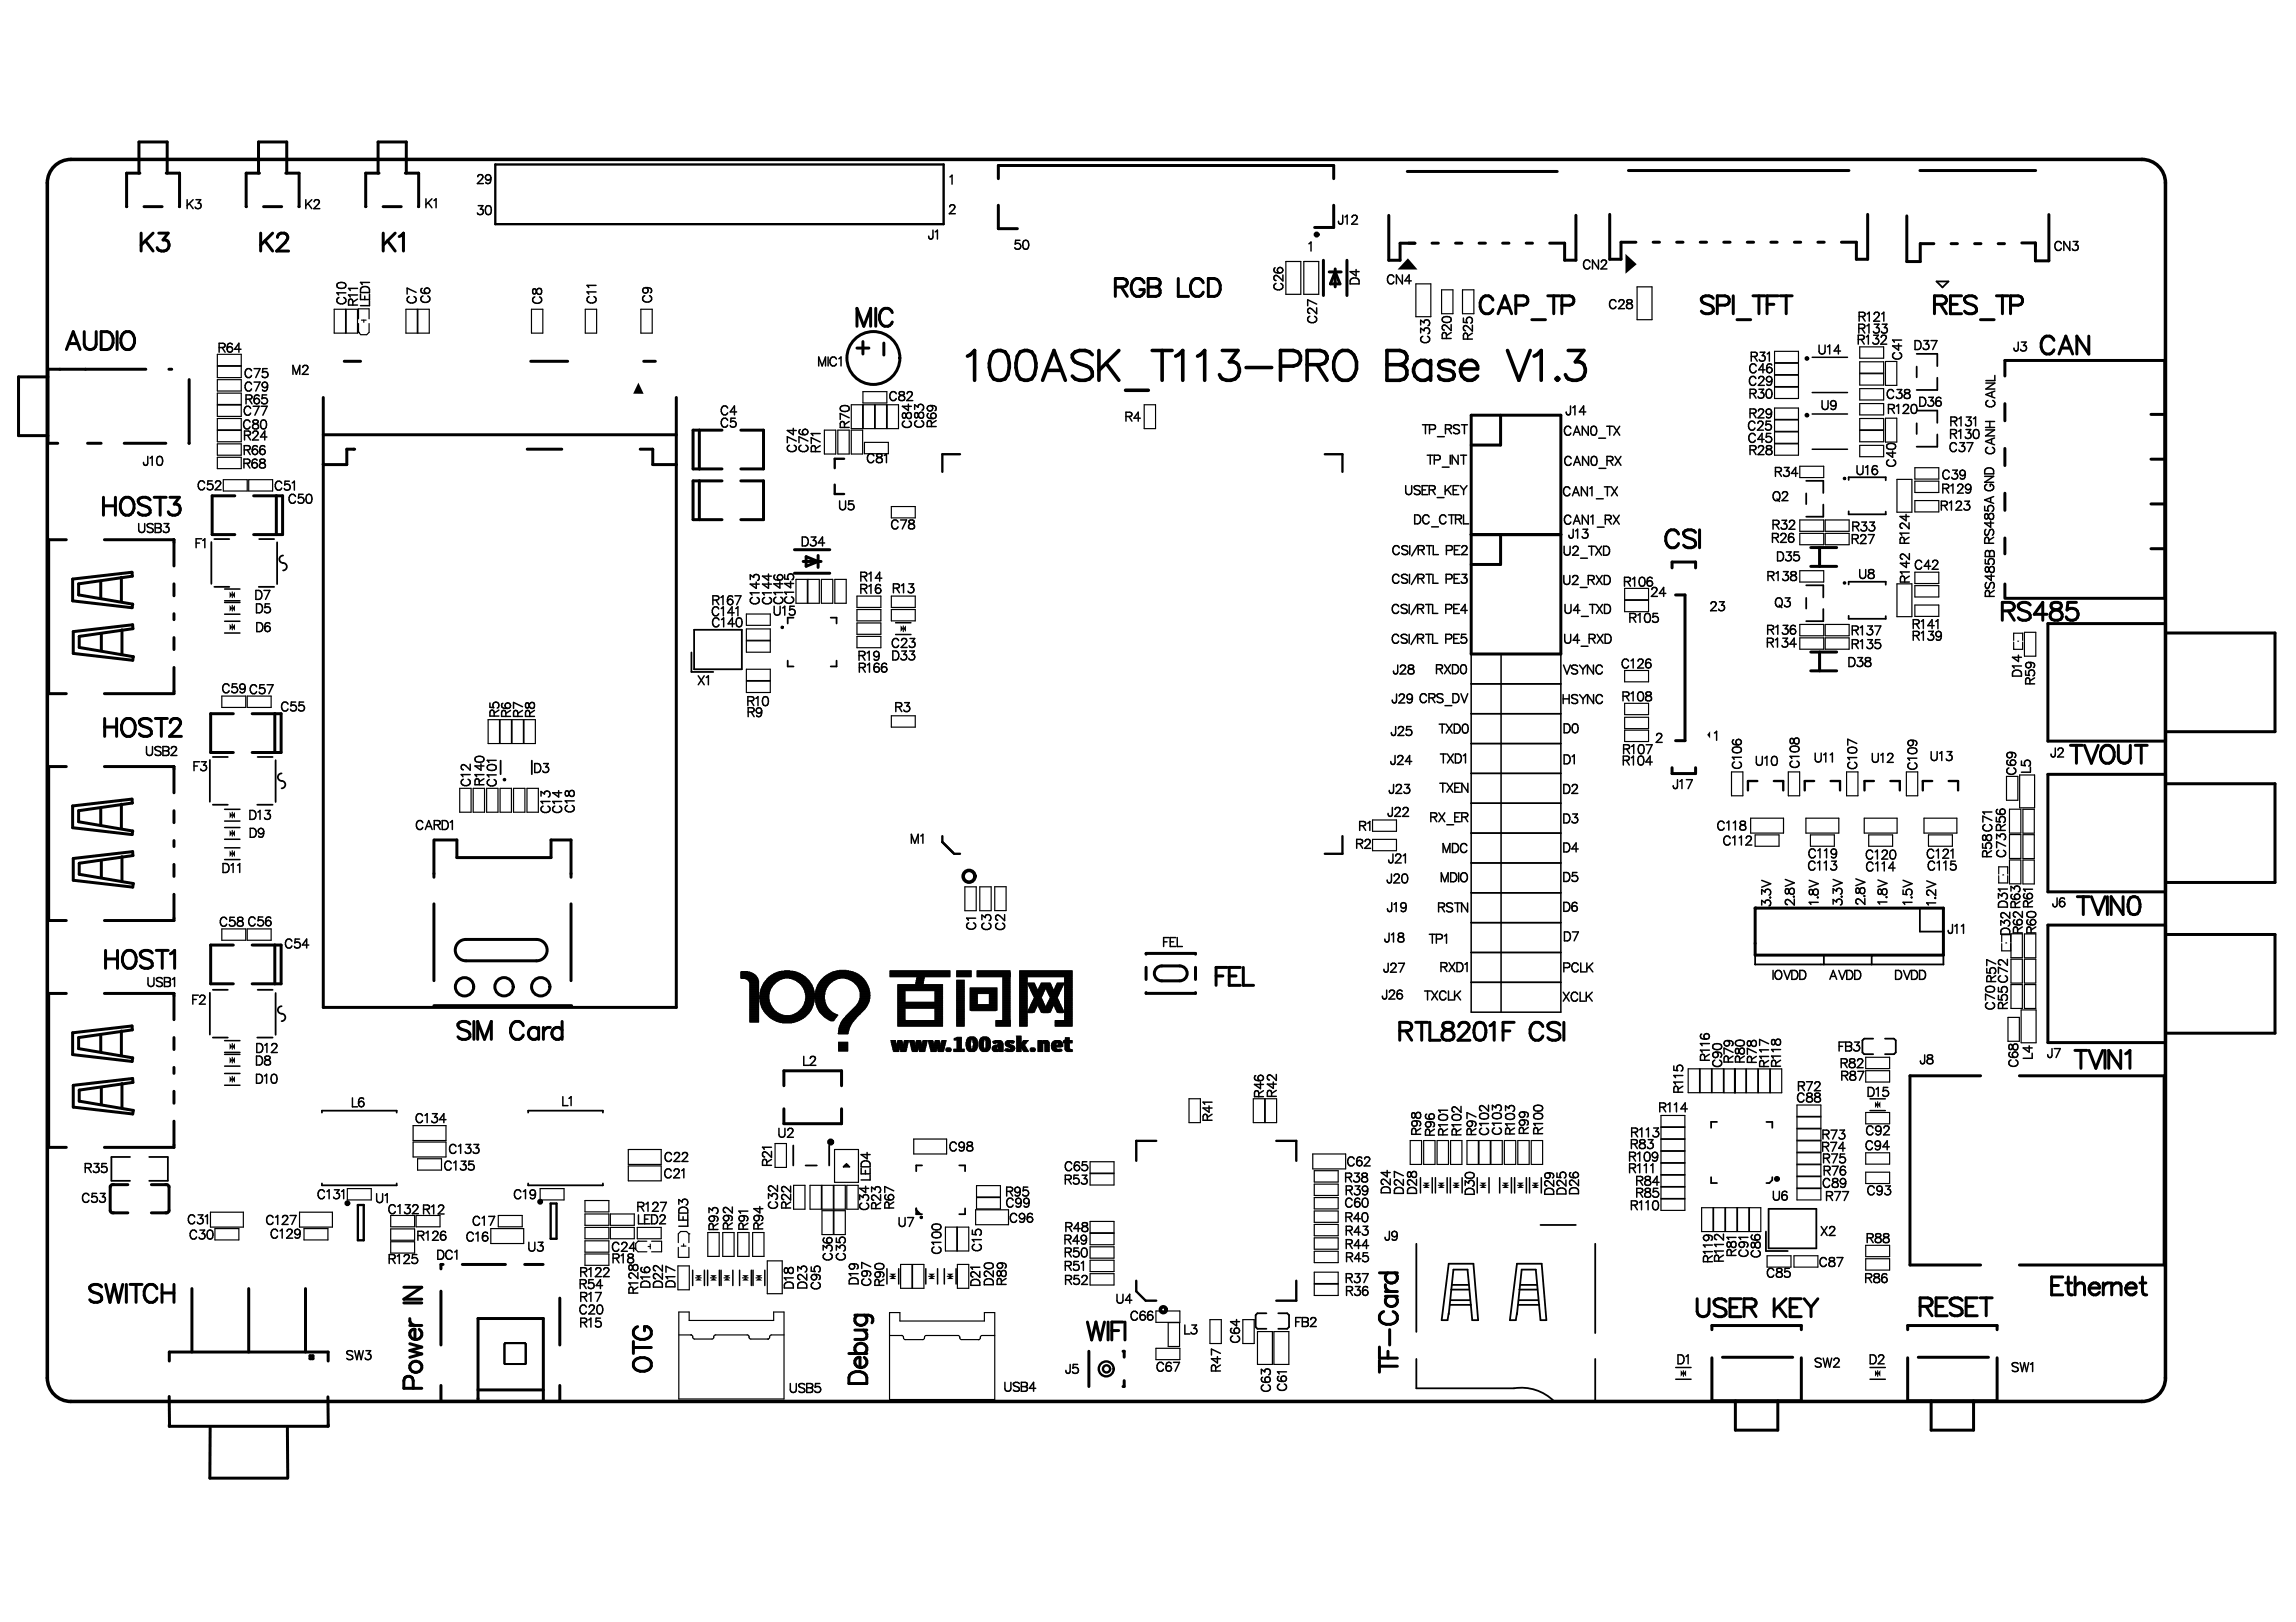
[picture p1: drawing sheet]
<svg xmlns="http://www.w3.org/2000/svg" width="297mm" height="210mm" viewBox="0 0 297 210" stroke-linecap="round" stroke-linejoin="round" font-family="sans-serif">
<g fill="none" stroke="#000" stroke-width=".13">
<path d="M95.8 126.3h2M95.8 126.2h1.9M95.8 126.1h1.9M95.8 126.1h1.8M95.8 126h1.7M95.8 125.9h1.6M95.8 125.9h1.5M95.8 125.8h1.3M95.8 125.8h1.2M95.8 126.4h2.1M95.8 126.6h2.2M95.8 126.5h2.2"/>
<path d="M95.8 126.5h2.1M95.9 125.7h.8M95.9 126.6h2.2M96.4 126.7h1.7M96.6 126.7h1.5M96.7 126.8h1.4M96.8 126.9h1.4M96.8 126.9h1.3M96.9 127h1.3M96.9 127.2h1.3M96.9 127.1h1.3M97 131.2h1.2"/>
<path d="M97 131.1h1.2M97 131h1.2M97 130.9h1.2M97 130.8h1.2M97 130.7h1.2M97 130.6h1.2M97 130.5h1.2M97 130.4h1.2M97 130.3h1.2M97 130.2h1.2M97 130.1h1.2M97 130h1.2"/>
<path d="M97 129.9h1.2M97 129.8h1.2M97 129.7h1.2M97 129.6h1.2M97 129.5h1.2M97 129.4h1.2M97 129.3h1.2M97 129.2h1.2M97 129.1h1.2M97 129h1.2M97 128.9h1.2M97 128.8h1.2"/>
<path d="M97 128.7h1.2M97 128.6h1.2M97 128.5h1.2M97 128.4h1.2M97 128.3h1.2M97 128.2h1.2M97 128.1h1.2M97 128h1.2M97 127.9h1.2M97 127.8h1.2M97 127.7h1.2M97 127.6h1.2"/>
<path d="M97 127.5h1.2M97 127.4h1.2M97 127.3h1.2M97 127.2h1.2M97 132.1h1.2M97 132h1.2M97 131.9h1.2M97 131.8h1.2M97 131.7h1.2M97 131.6h1.2M97 131.5h1.2M97 131.4h1.2"/>
<path d="M97 131.3h1.2M97 132.3h1.2M97 132.2h1.2M98.3 129.3h1.2M98.3 129.2h1.2M98.3 129.1h1.2M98.3 129h1.2M98.3 128.9h1.2M98.3 128.8h1.2M98.3 129.7h1.3M98.3 129.6h1.2M98.3 129.5h1.2"/>
<path d="M98.3 129.4h1.2M98.3 128.7h1.2M98.3 128.6h1.2M98.3 128.5h1.2M98.3 128.4h1.2M98.4 129.9h1.2M98.4 129.8h1.2M98.4 129.7h1.2M98.4 128.4h1.2M98.4 128.3h1.2M98.4 128.2h1.2M98.4 130.1h1.3"/>
<path d="M98.4 130h1.3M98.4 128.1h1.2M98.4 128.1h1.3M98.4 128h1.3M98.5 130.2h1.3M98.5 130.1h1.2M98.5 127.9h1.2M98.5 130.4h1.4M98.5 130.3h1.4M98.5 127.8h1.3M98.5 127.8h1.4M98.5 127.7h1.4"/>
<path d="M98.6 130.5h1.4M98.6 130.4h1.4M98.6 127.7h1.3M98.6 127.6h1.4M98.6 130.6h1.5M98.6 130.5h1.5M98.6 127.5h1.4M98.7 130.6h1.4M98.7 127.5h1.4M98.7 127.4h1.4M98.7 130.7h1.5M98.7 127.4h1.5"/>
<path d="M98.7 127.3h1.5M98.8 130.9h1.6M98.8 130.8h1.5M98.8 127.3h1.5M98.8 127.2h1.5M98.8 127.2h1.6M98.9 131h1.6M98.9 127.1h1.5M99 131.1h1.6M99 131h1.5M99 127h1.5M99 127h1.6"/>
<path d="M99 131.1h1.8M99 126.9h1.7M99.1 131.2h1.7M99.1 126.9h1.7M99.1 126.8h1.8M99.1 131.2h1.9M99.2 131.3h1.9M99.2 126.8h1.8M99.2 126.7h1.9M99.2 131.3h2M99.2 126.7h2.1M99.3 131.4h2.1"/>
<path d="M99.3 126.6h2.2M99.3 131.4h5M99.3 126.6h5M99.4 131.5h4.9M99.4 126.5h4.9M99.4 131.5h4.8M99.4 126.5h4.8M99.5 131.6h4.7M99.5 126.4h4.7M99.5 131.6h4.6M99.6 131.7h4.4M99.6 126.4h4.5"/>
<path d="M99.6 126.3h4.4M99.7 126.3h4.3M99.7 131.7h4.3M99.7 131.8h4.2M99.8 126.2h4.1M99.9 126.1h3.9M99.9 131.9h3.9M99.9 131.9h3.8M100 126.1h3.7M100 132h3.7M100.1 126h3.5M100.1 132h3.4"/>
<path d="M100.2 125.9h3.2M100.2 132.1h3.2M100.3 132.1h3M100.4 125.9h2.9M100.4 132.2h2.8M100.5 125.8h2.7M100.6 132.2h2.4M100.6 125.8h2.4M100.8 132.3h2.1M100.8 125.7h2.1M100.9 132.3h1.8M101.1 125.7h1.5"/>
<path d="M101.2 132.4h1.2M101.5 125.6h.7M102.1 126.6h2.3M102.3 131.4h2.1M102.4 126.7h2.1M102.5 131.3h2M102.5 126.7h2M102.7 131.3h1.8M102.7 126.8h1.9M102.8 131.2h1.8M102.8 126.8h1.8M102.9 131.2h1.7"/>
<path d="M102.9 126.9h1.8M103 131.1h1.7M103 126.9h1.7M103.1 131.1h1.6M103.1 127h1.6M103.1 131h1.6M103.2 127h1.6M103.2 131h1.6M103.2 127.1h1.6M103.3 130.9h1.5M103.3 127.2h1.5M103.4 130.8h1.5"/>
<path d="M103.4 127.2h1.5M103.4 127.3h1.5M103.5 130.7h1.4M103.5 127.3h1.4M103.6 127.4h1.4M103.6 130.6h1.4M103.7 130.5h1.3M103.7 127.5h1.3M103.7 127.6h1.4M103.7 127.5h1.4M103.8 130.4h1.3M103.8 127.6h1.3"/>
<path d="M103.8 130.3h1.3M103.8 127.7h1.3M103.9 130.3h1.2M103.9 130.2h1.2M103.9 127.8h1.3M103.9 127.7h1.2M103.9 130.2h1.3M103.9 127.9h1.3M104 130.1h1.2M104 128h1.2M104 127.9h1.2M104 130h1.2"/>
<path d="M104 129.9h1.2M104 128.1h1.3M104 128.1h1.2M104.1 129.8h1.1M104.1 129.8h1.2M104.1 129.7h1.2M104.1 128.3h1.2M104.1 128.2h1.2M104.1 129.6h1.2M104.1 129.6h1.3M104.1 128.5h1.3M104.1 128.4h1.3"/>
<path d="M104.1 128.3h1.3M104.2 129.5h1.2M104.2 129.4h1.2M104.2 129.3h1.2M104.2 128.7h1.2M104.2 128.6h1.2M104.2 128.5h1.2M104.2 129.2h1.2M104.2 129.1h1.2M104.2 129h1.2M104.2 128.9h1.2M104.2 128.8h1.2"/>
<path d="M105.5 129.3h1.2M105.5 129.2h1.2M105.5 129.1h1.2M105.5 129h1.2M105.5 128.9h1.2M105.5 128.8h1.2M105.5 128.7h1.2M105.5 128.6h1.2M105.5 128.5h1.2M105.5 129.7h1.3M105.5 129.6h1.2M105.5 129.5h1.2"/>
<path d="M105.5 129.4h1.2M105.5 128.4h1.2M105.5 128.3h1.3M105.5 128.2h1.3M105.6 130h1.3M105.6 130h1.2M105.6 129.9h1.2M105.6 129.8h1.2M105.6 128.2h1.2M105.6 128.1h1.2M105.6 128.1h1.3M105.6 128h1.3"/>
<path d="M105.6 130.2h1.3M105.6 130.1h1.3M105.6 127.9h1.3M105.6 127.8h1.3M105.7 130.3h1.3M105.7 130.2h1.3M105.7 127.8h1.3M105.7 127.7h1.3M105.7 130.4h1.4M105.7 127.6h1.4M105.8 130.5h1.4M105.8 130.5h1.3"/>
<path d="M105.8 127.5h1.3M105.8 127.5h1.4M105.8 130.6h1.5M105.8 127.4h1.5M105.9 130.7h1.5M105.9 127.3h1.5M105.9 130.9h1.6M105.9 130.8h1.6M105.9 127.2h1.6M106 130.9h1.6M106 127.2h1.5M106 127.1h1.6"/>
<path d="M106 131h1.7M106 131h1.6M106 127h1.7M106.1 131.1h1.7M106.1 127h1.6M106.1 131.1h1.8M106.1 126.9h1.7M106.1 126.9h1.8M106.2 131.2h1.8M106.2 126.8h1.8M106.2 131.2h1.9M106.2 126.8h2"/>
<path d="M106.3 131.3h2M106.3 126.7h2M106.4 131.3h2M106.4 126.7h2M106.4 131.4h2M106.4 126.6h2.3M106.5 131.4h1.9M106.5 126.6h5.1M106.5 131.5h1.8M106.5 126.5h5.1M106.6 131.5h1.7M106.6 126.5h4.9"/>
<path d="M106.6 131.6h1.7M106.6 126.4h4.9M106.7 131.6h1.5M106.7 126.4h4.7M106.8 126.3h4.6M106.8 131.7h1.4M106.8 126.3h4.5M106.8 131.7h1.3M106.9 126.2h4.3M106.9 131.8h1.1M107 126.1h4.2M107 131.9h1"/>
<path d="M107.1 126.1h4M107.1 131.9h.9M107.1 126h3.9M107.1 132h.8M107.3 126h3.6M107.3 132h.6M107.4 125.9h3.4M107.4 132.1h.5M107.5 125.9h3.2M107.5 132.1h.3M107.6 125.8h2.9M107.7 125.8h2.7"/>
<path d="M107.8 125.7h2.5M108 125.7h2.1M108.3 125.6h1.5M108.4 133.8h1.3M108.4 133.7h1.3M108.5 136h1.2M108.5 135.9h1.2M108.5 135.8h1.2M108.5 135.7h1.2M108.5 135.6h1.2M108.5 135.5h1.2M108.5 135.4h1.2"/>
<path d="M108.5 135.3h1.2M108.5 135.2h1.2M108.5 135.1h1.2M108.5 135h1.2M108.5 134.9h1.2M108.5 133.8h1.2M108.5 133.7h1.2M108.5 133.6h1.2M108.5 133.5h1.2M108.5 133.5h1.3M108.5 133.4h1.3M108.5 133.3h1.3"/>
<path d="M108.5 133.2h1.3M108.5 133.1h1.4M108.5 133h1.4M108.6 133h1.4M108.6 132.9h1.4M108.6 125.6h.9M108.6 132.8h1.4M108.6 132.8h1.5M108.6 132.7h1.5M108.7 132.6h1.4M108.7 132.5h1.5M108.7 132.4h1.5"/>
<path d="M108.8 132.4h1.5M108.8 132.3h1.5M108.8 132.2h1.6M108.9 132.2h1.5M108.9 132.1h1.6M109 132h1.5M109.1 132h1.5M109.1 131.9h1.5M109.1 131.9h1.6M109.2 131.8h1.5M109.2 131.7h1.5M109.3 131.7h1.5"/>
<path d="M109.3 131.6h1.5M109.3 126.6h2.4M109.4 131.6h1.5M109.4 131.5h1.6M109.5 131.4h1.6M109.5 126.7h2.2M109.6 131.3h1.6M109.7 131.2h1.6M109.7 126.7h2.1M109.8 131.1h1.6M109.8 126.8h2M109.9 131h1.6"/>
<path d="M110 131h1.5M110 126.8h1.9M110 130.9h1.6M110.1 130.9h1.5M110.1 126.9h1.8M110.1 130.8h1.6M110.2 130.7h1.5M110.2 126.9h1.8M110.2 130.7h1.6M110.3 130.6h1.6M110.3 127h1.7M110.4 130.5h1.6"/>
<path d="M110.4 127.1h1.7M110.5 130.4h1.5M110.5 127.2h1.6M110.5 130.4h1.6M110.6 130.3h1.5M110.6 127.3h1.5M110.6 127.3h1.6M110.7 130.2h1.5M110.7 127.4h1.5M110.8 130.1h1.4M110.8 127.5h1.4M110.8 130h1.5"/>
<path d="M110.8 127.5h1.5M110.9 130h1.4M110.9 127.6h1.4M111 129.9h1.3M111 129.8h1.3M111 127.7h1.3M111 129.8h1.4M111 127.8h1.4M111.1 129.7h1.3M111.1 127.9h1.3M111.1 127.8h1.3M111.1 129.6h1.3"/>
<path d="M111.1 129.5h1.4M111.1 128h1.3M111.2 129.5h1.3M111.2 128.2h1.3M111.2 128.1h1.3M111.2 128.1h1.2M111.2 129.4h1.3M111.2 129.3h1.3M111.2 129.2h1.3M111.2 128.3h1.3M111.3 129.2h1.2M111.3 129.1h1.2"/>
<path d="M111.3 129h1.2M111.3 128.9h1.2M111.3 128.8h1.3M111.3 128.8h1.2M111.3 128.7h1.2M111.3 128.6h1.2M111.3 128.5h1.2M111.3 128.4h1.2M115.1 126.3h7.8M115.1 126.2h7.8M115.1 126.1h7.8M115.1 126h7.8"/>
<path d="M115.1 125.9h7.8M115.1 125.8h7.8M115.1 125.7h7.8M115.1 125.6h7.8M115.1 126.4h7.8M115.2 134.7h.7M115.3 135h.6M115.3 134.9h.6M115.3 134.8h.6M115.3 135.2h.6M115.3 135.1h.6M115.4 135.4h2"/>
<path d="M115.4 135.3h2M115.4 135.2h1.4M115.5 135.6h1.9M115.5 135.5h1.9M115.5 135.4h1.9M115.5 135.8h.8M115.5 135.7h.8M115.6 136h.7M115.6 135.9h.7M115.6 136.1h.7M116 135.2h.8M116 135.1h.8"/>
<path d="M116 135h.8M116.1 134.9h.7M116.1 134.9h.6M116.1 134.8h.6M116.1 131.2h1M116.1 131.1h1M116.1 131h1M116.1 130.9h1M116.1 130.8h1M116.1 130.7h1M116.1 130.6h1M116.1 130.5h1"/>
<path d="M116.1 130.5h5.9M116.1 130.4h5.9M116.1 130.3h5.9M116.1 130.2h5.9M116.1 130.1h5.9M116.1 130h5.9M116.1 129.9h5.9M116.1 129.8h5.9M116.1 129.7h5.9M116.1 129.7h1M116.1 129.6h1M116.1 129.5h1"/>
<path d="M116.1 129.4h1M116.1 129.3h1M116.1 129.2h1M116.1 129.1h1M116.1 129h1M116.1 128.9h1M116.1 128.8h1M116.1 128.7h1M116.1 128.6h1M116.1 128.5h1M116.1 128.4h1M116.1 128.3h1"/>
<path d="M116.1 128.2h5.9M116.1 128.1h5.9M116.1 128h5.9M116.1 127.9h5.9M116.1 127.8h5.9M116.1 127.7h5.9M116.1 127.6h5.9M116.1 127.5h5.9M116.1 127.4h3.4M116.1 132.4h5.9M116.1 132.8h5.9M116.1 132.7h5.9"/>
<path d="M116.1 132.6h5.9M116.1 132.5h5.9M116.1 132.1h5.9M116.1 132h1M116.1 134.7h.6M116.1 131.9h1M116.1 131.8h1M116.1 131.7h1M116.1 131.6h1M116.1 131.5h1M116.1 131.4h1M116.1 131.3h1"/>
<path d="M116.1 132.3h5.9M116.1 132.2h5.9M116.4 135.7h.9M116.5 135.9h.8M116.5 135.8h.8M116.5 135.7h.8M116.5 136h.7M116.5 135.9h.7M116.5 136.1h.7M116.9 135.2h.5M116.9 135.1h.6M116.9 135h.6"/>
<path d="M116.9 134.9h.6M116.9 134.8h.6M117 134.8h.5M117 134.7h.6M117.2 129.7h4.8M117.7 134.8h.6M117.7 134.7h.6M117.7 135h.7M117.7 134.9h.6M117.8 135.2h.6M117.8 135.1h.6M117.8 135h.6"/>
<path d="M117.8 135.4h2M117.8 135.3h2M117.8 135.2h2M117.9 135.7h.9M117.9 135.6h1.9M117.9 135.5h1.9M117.9 135.4h1.9M117.9 135.6h1.8M117.9 135.9h.8M117.9 135.8h.9M118 136h.7M118 135.9h.7"/>
<path d="M118 136.1h.7M118.5 127.4h.9M118.5 127.3h.9M118.5 127.3h1M118.5 127.2h1M118.5 135.2h.8M118.5 135.1h.7M118.5 135h.7M118.5 134.9h.7M118.5 127.1h1M118.5 127h1M118.5 126.9h1"/>
<path d="M118.5 126.8h1M118.5 134.8h.7M118.5 134.7h.7M118.6 134.7h.5M118.6 126.8h.9M118.6 126.7h.9M118.6 126.7h1M118.6 126.6h1M118.6 126.5h1M118.8 135.7h.9M118.9 135.9h.8M118.9 135.8h.8"/>
<path d="M118.9 135.7h.8M118.9 136h.8M118.9 136.1h.7M119.3 135.2h.5M119.3 135.1h.6M119.3 135h.6M119.4 135h.5M119.4 134.9h.5M119.4 134.8h.5M119.4 134.7h.5M119.4 134.7h.6M119.5 127.4h2.5"/>
<path d="M120.1 134.8h.6M120.1 134.7h.6M120.2 135h.6M120.2 135h.5M120.2 134.9h.5M120.2 135.2h2.1M120.2 135.2h.6M120.2 135.1h.6M120.3 135.4h1.9M120.3 135.3h1.9M120.3 135.3h2M120.3 135.7h.9"/>
<path d="M120.3 135.6h1.9M120.3 135.5h1.9M120.4 135.9h.8M120.4 135.8h.8M120.4 135.7h.8M120.4 136h.8M120.4 136.1h.7M120.8 135.2h.8M120.8 135.1h.8M120.9 135.1h.7M120.9 135h.7M120.9 134.9h.7"/>
<path d="M121 131.2h1M121 131.1h1M121 131h1M121 130.9h1M121 130.8h1M121 130.7h1M121 130.6h1M121 130.5h1M121 129.6h1M121 129.5h1M121 129.4h1M121 129.3h1"/>
<path d="M121 129.2h1M121 129.1h1M121 129h1M121 128.9h1M121 128.8h1M121 128.7h1M121 128.6h1M121 128.5h1M121 128.4h1M121 128.3h1M121 134.9h.6M121 132h1"/>
<path d="M121 134.8h.6M121 134.7h.5M121 131.9h1M121 131.8h1M121 131.7h1M121 131.6h1M121 131.5h1M121 131.4h1M121 131.3h1M121.3 135.7h.9M121.3 136h.8M121.3 135.9h.8"/>
<path d="M121.3 135.8h.8M121.3 135.8h.9M121.4 136h.7M121.4 136.1h.7M121.7 135.2h.6M121.7 135.1h.6M121.7 135h.6M121.8 134.9h.5M121.8 134.9h.6M121.8 134.8h.6M121.8 134.7h.6M122.3 135.9h.8"/>
<path d="M122.4 136h.6M122.4 135.9h.7M122.4 135.8h.7M122.4 135.7h.6M122.5 136.1h.5M122.5 135.6h.4M123.4 136h1.4M123.4 135.9h1.4M123.4 135.8h1.4M123.4 136.1h1.4M123.4 134.6h1M123.4 134.5h1"/>
<path d="M123.4 134.4h1M123.5 134.3h.9M123.7 134.3h.7M123.8 126.3h1.9M123.8 126.2h1.9M123.8 126.1h1.9M123.8 126h1.9M123.8 125.9h1.9M123.8 125.8h1.9M123.8 125.7h1.9M123.8 131.2h1M123.8 131.1h1"/>
<path d="M123.8 131h1M123.8 130.9h1M123.8 130.8h1M123.8 130.7h1M123.8 130.6h1M123.8 130.5h1M123.8 130.4h1M123.8 130.3h1M123.8 130.2h1M123.8 130.1h1M123.8 130h1M123.8 129.9h1"/>
<path d="M123.8 129.8h1M123.8 129.7h1M123.8 129.6h1M123.8 129.5h1M123.8 129.4h1M123.8 129.3h1M123.8 129.2h1M123.8 129.1h1M123.8 129h1M123.8 128.9h1M123.8 128.8h1M123.8 128.7h1"/>
<path d="M123.8 128.6h1M123.8 128.5h1M123.8 128.4h1M123.8 128.3h1M123.8 128.2h1M123.8 128.1h1M123.8 128h1M123.8 127.9h1M123.8 127.8h1M123.8 127.7h1M123.8 127.6h1M123.8 127.5h1"/>
<path d="M123.8 127.4h1M123.8 127.3h1M123.8 127.2h1M123.8 127.1h1M123.8 127h1M123.8 126.9h1M123.8 126.8h1M123.8 132.4h1M123.8 125.6h1.9M123.8 132.8h1M123.8 132.7h1M123.8 132.6h1"/>
<path d="M123.8 132.5h1M123.8 132.1h1M123.8 132h1M123.8 131.9h1M123.8 131.8h1M123.8 131.7h1M123.8 131.6h1M123.8 131.5h1M123.8 131.4h1M123.8 131.3h1M123.8 132.3h1M123.8 132.2h1"/>
<path d="M123.8 126.4h1.9M123.8 135.7h.6M123.8 135.6h.6M123.8 135.5h.6M123.8 135.4h.6M123.8 135.3h.6M123.8 135.2h.6M123.8 135.1h.6M123.8 135h.6M123.8 134.9h.6M123.8 134.8h.6M123.8 134.7h.6"/>
<path d="M123.8 134.2h.6M125 135.4h.6M125 135.3h.6M125 135.2h.6M125 135.1h.6M125 135h.6M125 134.9h.6M125 135.7h.6M125 135.6h.6M125 135.5h.6M125 134.8h.6M125 134.7h.6"/>
<path d="M125.1 135.8h1.3M125.1 135.7h.6M125.1 134.6h.6M125.1 134.5h.6M125.1 134.5h1.3M125.1 135.9h1.2M125.1 135.8h1.2M125.1 134.4h1.2M125.2 135.9h1.1M125.2 134.4h1.1M125.2 134.3h1M125.2 136h1"/>
<path d="M125.3 136h.8M125.3 134.2h.8M125.4 136.1h.7M125.4 134.2h.6M125.5 130.7h3.5M125.5 130.6h3.5M125.5 130.5h3.5M125.5 130.4h3.5M125.5 130.3h3.5M125.5 130.2h3.5M125.5 130.1h3.5M125.5 130h3.5"/>
<path d="M125.5 130h.9M125.5 129.9h.9M125.5 129.8h.9M125.5 129.7h.9M125.5 129.6h.9M125.5 129.5h.9M125.5 129.4h.9M125.5 129.3h.9M125.5 129.2h.9M125.5 129.1h.9M125.5 129h.9M125.5 128.9h.9"/>
<path d="M125.5 128.8h.9M125.5 128.7h.9M125.5 128.6h1M125.5 128.6h3.5M125.5 128.5h3.5M125.5 128.4h3.5M125.5 128.3h3.5M125.5 128.2h3.5M125.5 128.1h3.5M125.5 128h3.5M125.5 127.9h3.5M125.5 127.8h3.5"/>
<path d="M125.7 130.8h3.1M125.8 134.5h.6M125.8 135.7h.6M125.8 134.6h.6M125.9 135.6h.5M125.9 135.5h.5M125.9 135.4h.5M125.9 135.3h.6M125.9 134.9h.6M125.9 134.9h.5M125.9 134.8h.5M125.9 134.7h.5"/>
<path d="M125.9 135.2h.6M125.9 135.1h.6M125.9 135h.6M126.4 126.3h4.3M126.4 126.2h4.3M126.4 126.1h4.3M126.4 126h4.3M126.4 125.9h4.3M126.4 125.8h4.3M126.4 125.7h4.3M126.4 125.6h4.3M126.4 126.4h4.3"/>
<path d="M126.7 135.5h.5M126.7 135.4h.5M126.7 135.3h.5M126.7 135.2h.5M126.7 135.1h.5M126.7 135h.5M126.7 134.9h.5M126.7 134.8h.5M126.7 134.8h.6M126.7 135.7h.6M126.7 135.6h.6M126.7 134.7h.6"/>
<path d="M126.7 134.6h.6M126.8 135.8h1.2M126.8 135.7h.5M126.8 134.5h.5M126.8 134.5h1.2M126.8 135.9h1.2M126.8 134.4h1.2M126.9 135.9h1M126.9 134.3h1M126.9 136h1M127 136h.8M127 134.2h.8"/>
<path d="M127.1 136.1h.6M127.1 134.2h.6M127.5 135.7h.6M127.5 134.5h.6M127.5 134.7h.6M127.5 134.6h.6M127.5 135.6h.6M127.6 135.6h.5M127.6 135.5h.5M127.6 135.4h.5M127.6 135.3h.5M127.6 135.2h.5"/>
<path d="M127.6 135.1h.5M127.6 135h.5M127.6 134.9h.5M127.6 134.8h.5M127.6 134.7h.5M128 130h1M128 129.9h1M128 129.8h1M128 129.7h1M128 129.6h1M128 129.5h1M128 129.4h1"/>
<path d="M128 129.3h1M128 129.2h1M128 129.1h1M128 129h1M128 128.9h1M128 128.8h1M128 128.7h1M128 128.6h1M128.4 135.8h1.4M128.4 135.8h.6M128.4 135.7h.5M128.4 135.6h.6"/>
<path d="M128.4 135.6h.5M128.4 135.9h1.4M128.4 135.5h.6M128.4 135.4h1.4M128.4 134.8h1.3M128.5 136h1.3M128.5 135.4h1.3M128.5 134.9h1.2M128.5 134.8h1.1M128.5 135.3h1.3M128.5 135h.3M128.5 135h.4"/>
<path d="M128.6 136.1h.5M128.6 134.7h1M128.6 135.3h1.2M128.7 135.2h1.1M128.7 134.7h.8M128.8 132.4h1.9M128.8 132.8h1.9M128.8 132.7h1.9M128.8 132.6h1.9M128.8 132.5h1.9M128.8 132.1h1.9M128.8 132.3h1.9"/>
<path d="M128.8 132.2h1.9M129 135.8h.8M129 135.2h.8M129 135h.7M129.1 135h.7M129.1 135.7h.7M129.1 135.6h.7M129.1 135.5h.7M129.1 135.1h.7M129.3 136.1h.5M129.7 132h1M129.7 131.2h1"/>
<path d="M129.7 131.1h1M129.7 131h1M129.7 130.9h1M129.7 130.8h1M129.7 130.7h1M129.7 130.6h1M129.7 130.5h1M129.7 130.4h1M129.7 130.3h1M129.7 130.2h1M129.7 130.1h1M129.7 130h1"/>
<path d="M129.7 129.9h1M129.7 129.8h1M129.7 129.7h1M129.7 129.6h1M129.7 129.5h1M129.7 129.4h1M129.7 129.3h1M129.7 129.2h1M129.7 129.1h1M129.7 129h1M129.7 128.9h1M129.7 128.8h1"/>
<path d="M129.7 128.7h1M129.7 128.6h1M129.7 128.5h1M129.7 128.4h1M129.7 128.3h1M129.7 128.2h1M129.7 128.1h1M129.7 128h1M129.7 127.9h1M129.7 127.8h1M129.7 127.7h1M129.7 127.6h1"/>
<path d="M129.7 127.5h1M129.7 127.4h1M129.7 127.3h1M129.7 127.2h1M129.7 127.1h1M129.7 127h1M129.7 126.9h1M129.7 126.8h1M129.7 131.9h1M129.7 131.8h1M129.7 131.7h1M129.7 131.6h1"/>
<path d="M129.7 131.5h1M129.7 131.4h1M129.7 131.3h1M129.7 126.7h1M129.7 126.6h1M129.7 126.5h1M129.9 135.9h1.3M130 136h1.2M130 135.9h1.3M130 135.8h1.3M130 135.2h.8M130 135.1h.7"/>
<path d="M130 135.1h.6M130 135h.6M130 134.9h1.2M130.1 136h1M130.1 135.8h.4M130.1 135.7h.1M130.1 135.3h1M130.1 135.2h.8M130.1 134.9h1.1M130.1 134.8h1.2M130.2 135.3h1M130.2 134.8h1.1"/>
<path d="M130.2 135.4h1M130.2 134.7h1M130.3 136.1h.7M130.3 135.7h.1M130.3 135.4h1M130.3 134.7h.8M130.4 135.5h.9M130.6 135.6h.7M130.7 135.8h.6M130.7 135.7h.6M130.7 135.6h.6M130.8 135h.4"/>
<path d="M130.9 135h.1M131.1 135h.1M131.5 136h.6M131.5 134.1h.6M131.5 135.9h.6M131.5 135.8h.6M131.5 135.7h.7M131.5 135.7h1.3M131.5 135.6h1.2M131.5 135.5h1.2M131.5 135.4h1.2M131.5 135.4h1.1"/>
<path d="M131.5 135.3h1.1M131.5 135.2h1.1M131.5 135.1h1.1M131.5 135.1h1.2M131.5 135h1.2M131.5 135h.6M131.5 134.9h.6M131.5 136.1h.6M131.5 134.8h.6M131.5 134.7h.6M131.5 134.6h.6M131.5 134.5h.6"/>
<path d="M131.5 134.4h.6M131.5 134.3h.6M131.5 134.2h.6M131.5 135.6h1.3M131.9 126.3h6.8M131.9 126.2h6.8M131.9 126.1h6.8M131.9 126h6.8M131.9 125.9h6.8M131.9 125.8h6.8M131.9 125.7h6.8M131.9 131.2h1"/>
<path d="M131.9 131.1h1M131.9 131h1.9M131.9 131h2M131.9 130.9h1M131.9 130.8h1M131.9 130.7h1M131.9 130.6h1M131.9 130.5h1M131.9 130.4h1M131.9 130.3h1M131.9 130.2h1M131.9 130.1h1"/>
<path d="M131.9 130h1M131.9 129.9h1M131.9 129.8h1M131.9 129.7h1M131.9 129.6h1M131.9 129.5h1M131.9 129.4h1M131.9 129.3h1M131.9 129.2h1M131.9 129.1h1M131.9 129h1M131.9 128.9h1"/>
<path d="M131.9 128.8h1M131.9 128.7h1M131.9 128.6h1M131.9 128.5h1M131.9 128.4h1M131.9 128.3h1M131.9 128.2h1M131.9 128.1h1M131.9 128h1M131.9 127.9h1M131.9 127.8h1M131.9 127.7h1"/>
<path d="M131.9 127.6h1M131.9 127.5h1M131.9 127.4h1M131.9 127.3h1M131.9 127.3h2M131.9 127.2h1.9M131.9 127.2h1M131.9 127.1h1M131.9 127h1M131.9 126.9h1M131.9 126.8h1M131.9 132.4h1"/>
<path d="M131.9 125.6h6.8M131.9 132.8h1M131.9 132.7h1M131.9 132.6h1M131.9 132.5h1M131.9 132.1h1M131.9 132h1M131.9 131.9h1M131.9 131.8h1M131.9 131.7h1M131.9 131.6h1M131.9 131.5h1"/>
<path d="M131.9 131.4h1M131.9 131.3h1M131.9 132.3h1M131.9 132.2h1M131.9 126.4h6.8M131.9 126.7h1M131.9 126.6h1M131.9 126.5h1M132.2 135h.6M132.2 135.7h.6M132.2 134.9h.6M132.3 135.8h.6"/>
<path d="M132.3 134.8h.6M132.3 135.9h.7M132.3 134.8h.7M132.4 136h.6M132.4 134.7h.6M132.4 134.7h.7M132.4 136h.7M132.4 136.1h.7M133 130.9h.9M133 127.4h.9M133 127.3h.9M133 130.8h.9"/>
<path d="M133 130.7h.9M133 127.5h.9M133.1 131.1h.5M133.1 130.7h.9M133.1 130.6h.9M133.1 127.6h.9M133.1 127.5h.9M133.1 130.5h.9M133.1 127.7h.9M133.2 130.5h.9M133.2 130.4h.9M133.2 127.8h.9"/>
<path d="M133.2 127.7h.9M133.2 130.3h.9M133.2 127.9h.9M133.3 130.3h.9M133.3 130.2h.9M133.3 128h.9M133.3 127.9h.9M133.3 136h.6M133.3 135.9h.7M133.3 135.8h.7M133.3 135.7h.6M133.3 130.1h.9"/>
<path d="M133.3 130.1h1.9M133.3 128.2h1.9M133.3 128.1h.9M133.4 130h1.7M133.4 128.3h1.7M133.4 128.2h1.7M133.4 136.1h.5M133.4 135.6h.4M133.4 129.9h1.7M133.4 129.8h1.7M133.4 128.4h1.7M133.5 129.8h1.5"/>
<path d="M133.5 129.7h1.5M133.5 128.5h1.5M133.5 128.4h1.5M133.5 129.6h1.5M133.5 128.6h1.5M133.6 129.6h1.4M133.6 129.5h1.3M133.6 128.7h1.3M133.6 128.6h1.4M133.6 128.8h1.3M133.6 129.4h1.3M133.7 129.4h1.2"/>
<path d="M133.7 129.3h1.1M133.7 128.9h1.1M133.7 128.8h1.2M133.7 129.2h1.1M133.7 129h1.1M133.8 129.2h1M133.8 129.1h.9M133.8 129.1h1M134.3 130.1h.9M134.3 128.1h.9M134.3 136h.6M134.3 135.9h.6"/>
<path d="M134.3 135.8h.6M134.3 135.7h.6M134.3 135.6h.6M134.3 135.5h.6M134.3 135.4h.6M134.3 135.3h.6M134.3 135.2h.6M134.3 135.1h.6M134.3 135h.7M134.3 135h1.5M134.3 134.9h1.5M134.3 134.9h1.4"/>
<path d="M134.3 136.1h.6M134.3 134.8h1.4M134.3 134.7h1.3M134.3 134.7h.5M134.3 130.2h.9M134.3 128h.9M134.4 130.4h1.8M134.4 130.3h1.8M134.4 130.3h.9M134.4 127.9h.9M134.4 127.9h1.8M134.4 127.8h1.8"/>
<path d="M134.4 130.5h1.7M134.4 130.4h1.7M134.4 127.8h1.7M134.4 127.7h1.7M134.5 130.6h1.6M134.5 130.5h1.6M134.5 127.7h1.6M134.5 127.6h1.6M134.5 130.7h1.5M134.5 130.6h1.5M134.5 127.6h1.5M134.5 127.5h1.5"/>
<path d="M134.6 130.8h1.4M134.6 130.7h1.4M134.6 127.5h1.4M134.6 127.4h1.4M134.6 130.9h1.3M134.6 130.9h1.4M134.6 127.3h1.3M134.7 131h1.2M134.7 127.3h1.2M134.7 127.2h1.2M134.9 131.1h.8M134.9 134.7h.6"/>
<path d="M135.1 135.1h.7M135.1 135h.7M135.2 136h.6M135.2 135.9h.6M135.2 135.8h.6M135.2 135.7h.6M135.2 135.6h.6M135.2 135.5h.6M135.2 135.4h.6M135.2 135.3h.6M135.2 135.2h.6M135.2 135.1h.6"/>
<path d="M135.2 136.1h.6M135.3 130.3h.9M135.3 130.2h.9M135.3 128h.9M135.3 127.9h.9M135.4 130.2h.9M135.4 130.1h.9M135.4 128.1h.9M135.4 130.1h1.8M135.4 130h1.8M135.4 128.3h1.8M135.4 128.2h1.8"/>
<path d="M135.5 129.9h1.6M135.5 129.8h1.6M135.5 128.4h1.6M135.5 128.3h1.6M135.5 129.7h1.6M135.5 128.5h1.6M135.6 129.7h1.5M135.6 129.6h1.4M135.6 128.6h1.4M135.6 128.5h1.5M135.7 129.6h1.3M135.7 129.5h1.3"/>
<path d="M135.7 128.7h1.3M135.7 128.6h1.3M135.7 128.8h1.2M135.7 129.4h1.2M135.8 129.4h1.1M135.8 129.3h1.1M135.8 128.9h1.1M135.8 128.8h1.1M135.8 129.2h1M135.8 129h1M135.9 129.2h.9M135.9 129.1h.9"/>
<path d="M136 135.3h1.5M136 135.7h.7M136 135.6h.6M136 135.5h1.3M136 135.4h1.5M136 135.2h1.5M136 135.2h.6M136 135.1h.6M136 135.1h.7M136 135.6h.7M136.1 135.8h.7M136.1 135.7h.6"/>
<path d="M136.1 135h.6M136.1 135.8h1.2M136.1 134.9h1.3M136.2 135.9h1.2M136.2 134.9h1.2M136.2 134.8h1.1M136.2 136h1.2M136.3 134.8h1M136.3 130.1h.9M136.3 128.1h.9M136.3 136h1M136.3 134.7h.9"/>
<path d="M136.4 130.2h.9M136.4 128.1h.9M136.4 128h.9M136.4 130.3h.9M136.4 127.9h.9M136.4 136.1h.8M136.4 134.7h.7M136.5 130.5h.9M136.5 130.4h.9M136.5 127.8h.9M136.5 127.7h.9M136.5 132.4h2.2"/>
<path d="M136.5 132.8h2.2M136.5 132.7h2.2M136.5 132.6h2.2M136.5 132.5h2.2M136.5 132.1h2.2M136.5 132.3h2.2M136.5 132.2h2.2M136.5 130.6h1M136.5 127.6h1M136.6 130.7h1M136.6 130.6h.9M136.6 127.6h.9"/>
<path d="M136.6 127.5h1M136.7 130.8h.9M136.7 130.7h.9M136.7 127.5h.9M136.7 127.4h.9M136.7 130.9h1M136.7 130.9h.9M136.7 127.3h1M136.8 131h1.9M136.8 131h.9M136.8 127.3h.9M136.8 127.2h1.9"/>
<path d="M136.8 135h.6M136.9 135h.5M136.9 135.2h.6M136.9 135.1h.6M136.9 135.1h.5M137 131.1h.5M137 135.8h.3M137.6 135h1.1M137.6 134.9h1.1M137.6 134.8h1.1M137.6 134.7h1.1M137.7 131.2h1"/>
<path d="M137.7 131.1h1M137.7 131h1M137.7 130.9h1M137.7 130.8h1M137.7 130.7h1M137.7 130.6h1M137.7 130.5h1M137.7 130.4h1M137.7 130.3h1M137.7 130.2h1M137.7 130.1h1M137.7 130h1"/>
<path d="M137.7 129.9h1M137.7 129.8h1M137.7 129.7h1M137.7 129.6h1M137.7 129.5h1M137.7 129.4h1M137.7 129.3h1M137.7 129.2h1M137.7 129.1h1M137.7 129h1M137.7 128.9h1M137.7 128.8h1"/>
<path d="M137.7 128.7h1M137.7 128.6h1M137.7 128.5h1M137.7 128.4h1M137.7 128.3h1M137.7 128.2h1M137.7 128.1h1M137.7 128h1M137.7 127.9h1M137.7 127.8h1M137.7 127.7h1M137.7 127.6h1"/>
<path d="M137.7 127.5h1M137.7 127.4h1M137.7 127.3h1M137.7 127.2h1M137.7 127.1h1M137.7 127h1M137.7 126.9h1M137.7 126.8h1M137.7 132h1M137.7 131.9h1M137.7 131.8h1M137.7 131.7h1"/>
<path d="M137.7 131.6h1M137.7 131.5h1M137.7 131.4h1M137.7 131.3h1M137.7 126.7h1M137.7 126.6h1M137.7 126.5h1M137.8 135.8h.9M137.8 135.8h.7M137.8 135.7h.6M137.8 135.6h.5M137.8 135.5h.5"/>
<path d="M137.8 135.4h.5M137.8 135.3h.5M137.8 135.2h.5M137.8 135.1h.5M137.8 135h.5M137.8 134.6h.5M137.8 134.5h.5M137.8 135.9h.9M137.8 134.4h.5M137.8 134.3h.5M137.9 136h.9M138 136.1h.7"/>
<path d="M65.3 173.8h.1h2.6l.1 .1-.1 2.6-2.7 .1z"/>
</g>
<g fill="none" stroke="#000" stroke-width=".19">
<path d="M24.2 25.8v1.2M24.5 26.3l.5 .7M25 25.8l-.8 .8M25.4 25.8h.6l-.4 .5a.39 .39 0 0 1 .3 .6 .39 .39 0 0 1-.7-.1M39.6 25.8v1.2M39.8 26.3l.5 .7M40.3 25.8l-.7 .8M40.7 26.1l.2-.3 .4 .2a.36 .36 0 0 1-.2 .5l-.5 .5h.8M43.6 36.7a.74 .74 0 0 1 1.1 .2v.1a.67 .67 0 0 1-1.1 0zM43.9 38.5a.43 .43 0 0 0-.3 .5 .43 .43 0 0 0 .4 .3h.3a.43 .43 0 0 0 .4-.3 .43 .43 0 0 0-.2-.5M44.7 37.9h-1.1l.2 .3M45.6 39.5v-.7l-.2-.1-.2 .1-.1 .2v.5h1.2"/>
<path d="M46.3 37.3h-1.2l.2 .3M46.3 38.7l-.7 .4M46.3 38.2h-1.2l.2 .2M46.6 38v.8h1.2v-.8M46.8 37.2l.6-.1a.48 .48 0 0 1 .4 .4v.4h-1.2v-.4zM47.2 38.3v.5M47.8 36.5h-1.2l.3 .3M47.8 38.9v.7h-1.2M52.9 38.4a.43 .43 0 0 0-.2 .5 .43 .43 0 0 0 .4 .3h.3a.43 .43 0 0 0 .4-.3 .43 .43 0 0 0-.2-.5M53.8 37.8l-1.1-.5v.8M54.6 37.3a.34 .34 0 0 0-.1 .5l.2 .1 .5 .1M54.7 38.3a.43 .43 0 0 0-.3 .5 .43 .43 0 0 0 .5 .3h.3a.43 .43 0 0 0 .4-.3 .43 .43 0 0 0-.3-.5"/>
<path d="M55.1 25.7v1.2M55.4 26.2l.5 .7M55.9 25.7l-.8 .8M56.1 25.9l.3-.2v1.2M61.8 22.9l.2-.3 .4 .1a.36 .36 0 0 1-.1 .5l-.5 .6h.7M61.9 26.6h.6l-.4 .5a.39 .39 0 0 1 .3 .6 .39 .39 0 0 1-.6-.1M63 26.7a.38 .38 0 0 1 .5 .1 .58 .58 0 0 1-.4 1 .74 .74 0 0 1-.1-1.1zM63.5 23a.55 .55 0 0 1-.4 .8l-.3-.2M69 37.4a.44 .44 0 0 0 .1 .6h.2l.1-.1a.42 .42 0 0 1 .1-.5 .42 .42 0 0 1 .5 0l.1 .4a.33 .33 0 0 1-.4 .3 .33 .33 0 0 1-.3-.3v-.3a.23 .23 0 0 0-.4-.1zM69.2 38.4a.43 .43 0 0 0-.3 .5 .43 .43 0 0 0 .5 .3h.2a.43 .43 0 0 0 .5-.3 .43 .43 0 0 0-.3-.5M76.2 38.4a.43 .43 0 0 0-.3 .5 .43 .43 0 0 0 .5 .3h.3a.43 .43 0 0 0 .4-.3 .43 .43 0 0 0-.3-.5M77.1 37.8h-1.1l.2 .3"/>
<path d="M77.1 36.9h-1.1l.2 .3M83.4 38.3a.43 .43 0 0 0-.3 .5 .43 .43 0 0 0 .5 .3h.3a.43 .43 0 0 0 .4-.3 .43 .43 0 0 0-.3-.5M83.5 37.2a.55 .55 0 0 1 .8 .5l-.2 .2M120.7 29.8l-.1 1-.1 .1h-.2l-.2-.3M121 30l.3-.2v1.1M122.9 26.8l.2-.3 .4 .1a.36 .36 0 0 1-.1 .5l-.6 .6h.8M122.9 22.9l.3-.2v1.1M131.9 31.1h-.5l-.1 .5a.41 .41 0 0 1 .7 0 .41 .41 0 0 1-.1 .6 .41 .41 0 0 1-.6-.2M132.5 31.2a.38 .38 0 0 1 .5 .1 .58 .58 0 0 1-.4 1 .74 .74 0 0 1-.1-1.1zM165 34.7a.34 .34 0 0 0-.1 .5l.1 .1h.6M165.1 36.7a.43 .43 0 0 0-.3 .5 .43 .43 0 0 0 .5 .3h.2a.43 .43 0 0 0 .5-.3 .43 .43 0 0 0-.3-.5M166 35.6v.8l-.6-.6a.35 .35 0 0 0-.5-.1l-.1 .4 .3 .2"/>
<path d="M169.3 31.5l.3-.2v1.2M170.3 39.8v.8l-.5-.5a.35 .35 0 0 0-.6-.1v.3l.3 .2M170.3 39.4l-1.1-.6v.8M173.7 27.9v1l-.2 .1h-.2l-.1-.4M174 28.1l.3-.2v1.1M174.8 36.1l.6-.1a.48 .48 0 0 1 .4 .3v.4h-1.1v-.4zM174.9 28.1l.2-.2 .4 .1a.36 .36 0 0 1-.1 .5l-.5 .5h.7M175.4 34.9v.8l-.7-.5h1.1M180.3 35.9a.43 .43 0 0 0-.5-.3 .43 .43 0 0 0-.3 .4v.3a.43 .43 0 0 0 .3 .4 .43 .43 0 0 0 .5-.2M181.4 35.6v1.1l-.7-1.1v1.1M182.6 36.3h-.8l.5-.7v1.1M205.7 33.9a.43 .43 0 0 0-.5-.3 .43 .43 0 0 0-.3 .5v.3a.43 .43 0 0 0 .3 .4 .43 .43 0 0 0 .5-.3"/>
<path d="M206.8 33.6v1.2l-.8-1.2v1.2M207.2 33.9l.2-.3 .4 .2a.36 .36 0 0 1-.1 .5l-.6 .5h.8M209.1 39.1a.43 .43 0 0 0-.5-.3 .43 .43 0 0 0-.4 .4v.3a.43 .43 0 0 0 .4 .4 .43 .43 0 0 0 .5-.2M209.4 39.1l.3-.3 .4 .1a.36 .36 0 0 1-.2 .5l-.5 .5h.8M210.5 38.8a.23 .23 0 0 0 .1 .4 .42 .42 0 0 1 .5 .2 .42 .42 0 0 1 0 .5h-.4a.33 .33 0 0 1-.3-.3 .33 .33 0 0 1 .4-.3l.2-.1a.23 .23 0 0 0 .1-.4zM266.7 31.5a.43 .43 0 0 0-.5-.3 .43 .43 0 0 0-.4 .5v.3a.43 .43 0 0 0 .4 .4 .43 .43 0 0 0 .5-.3M267.8 31.3v1.1l-.8-1.1v1.1M268.2 31.3h.6l-.3 .4a.39 .39 0 0 1 .3 .6 .39 .39 0 0 1-.7-.1M19.1 59.1v1l-.2 .1h-.2l-.1-.4M19.4 59.3l.3-.2v1.1M20.4 59.1a.38 .38 0 0 1 .6 .2 .58 .58 0 0 1-.4 .9 .74 .74 0 0 1-.2-1.1zM28.3 45l.7-.1 .1-.1v-.3l-.3-.1h-.5v1.2"/>
<path d="M28.7 45l.4 .6M30 44.6a.34 .34 0 0 0-.5-.1l-.1 .1v.6M31.2 45.2h-.8l.5-.8v1.2M31.6 60l.6-.1 .1-.2v-.2l-.2-.1h-.5v1.2M31.6 58.2h.7l.1-.2-.1-.2-.2-.1h-.5v1.1M31.6 56.3h.7l.1-.2v-.2l-.3-.1h-.5v1.1M31.8 51.7l.7-.1 .1-.2-.1-.2-.2-.1h-.5v1.2M31.9 60l.4 .6M32 58.2l.4 .6M32 56.3l.4 .6M32.2 51.7l.4 .6M32.3 54.6a.43 .43 0 0 0-.4-.3 .43 .43 0 0 0-.4 .5v.3a.43 .43 0 0 0 .4 .4 .43 .43 0 0 0 .4-.3"/>
<path d="M32.4 52.8a.43 .43 0 0 0-.5-.2 .43 .43 0 0 0-.3 .4v.3a.43 .43 0 0 0 .3 .4 .43 .43 0 0 0 .5-.2M32.5 48a.43 .43 0 0 0-.4-.3 .43 .43 0 0 0-.4 .4v.3a.43 .43 0 0 0 .4 .5 .43 .43 0 0 0 .4-.3M32.5 49.7a.43 .43 0 0 0-.4-.3 .43 .43 0 0 0-.4 .5v.3a.43 .43 0 0 0 .4 .4 .43 .43 0 0 0 .4-.3M32.7 56.1l.2-.3 .4 .1a.36 .36 0 0 1-.1 .5l-.5 .5h.7M32.8 52.6h.7l-.5 1.1M32.8 54.4a.23 .23 0 0 0 .1 .4 .42 .42 0 0 1 .5 .2 .42 .42 0 0 1-.1 .5h-.3a.33 .33 0 0 1-.3-.3 .33 .33 0 0 1 .3-.4h.2a.23 .23 0 0 0 .1-.4zM32.9 49.4h.7l-.5 1.2M32.9 47.7h.7l-.5 1.2M33.3 59.6a.34 .34 0 0 0-.5-.1l-.2 .1v.6M33.3 57.8a.34 .34 0 0 0-.5-.1l-.1 .2-.1 .5M33.5 51.3a.34 .34 0 0 0-.5-.1l-.1 .1v.6M33.7 59.5a.23 .23 0 0 0 .1 .4 .42 .42 0 0 1 .5 .1 .42 .42 0 0 1-.1 .5l-.4 .1a.33 .33 0 0 1-.3-.4 .33 .33 0 0 1 .4-.3h.2a.23 .23 0 0 0 .1-.4z"/>
<path d="M33.8 52.6h.8l-.6 1.1M33.9 54.4a.38 .38 0 0 1 .5 .2 .58 .58 0 0 1-.4 .9 .74 .74 0 0 1-.1-1.1zM34.3 57.8a.34 .34 0 0 0-.5-.1l-.1 .2-.1 .5M34.5 51.1h-.6v.5a.41 .41 0 0 1 .6 0 .41 .41 0 0 1-.1 .6 .41 .41 0 0 1-.6-.2M34.5 56.6h-.8l.6-.8v1.1M34.6 47.7h-.6v.5a.41 .41 0 0 1 .6 0 .41 .41 0 0 1-.1 .6 .41 .41 0 0 1-.6-.2M34.6 49.8a.55 .55 0 0 1-.4 .8l-.2-.2M37.9 48.4v-1.1l.4 1.1 .5-1.1v1.1M39.2 47.6l.2-.3 .4 .1a.36 .36 0 0 1-.1 .5l-.6 .5h.8M94.1 54.4a.43 .43 0 0 0-.4-.3 .43 .43 0 0 0-.4 .5v.2a.43 .43 0 0 0 .4 .5 .43 .43 0 0 0 .4-.3M94.1 52.8a.43 .43 0 0 0-.4-.3 .43 .43 0 0 0-.4 .5v.3a.43 .43 0 0 0 .4 .4 .43 .43 0 0 0 .4-.3M95.1 54.1h-.5l-.1 .5a.41 .41 0 0 1 .6 0 .41 .41 0 0 1 0 .6 .41 .41 0 0 1-.6-.1"/>
<path d="M95.3 53.3h-.8l.5-.8v1.2M102.1 57.6a.43 .43 0 0 0-.2 .5 .43 .43 0 0 0 .4 .3h.3a.43 .43 0 0 0 .4-.3 .43 .43 0 0 0-.3-.5M102.6 55.4v.9l-.7-.6h1.1M103 57.1l-1.1-.6v.8M103.5 55.6a.34 .34 0 0 0-.1 .5l.2 .1 .5 .1M103.6 57.6a.43 .43 0 0 0-.2 .5 .43 .43 0 0 0 .4 .3h.3a.43 .43 0 0 0 .4-.3 .43 .43 0 0 0-.3-.5M104.5 57.1l-1.1-.6v.8M105.5 58.4l-.1-.6-.1-.1h-.2l-.1 .2v.5h1.1M105.9 47.4v-1.2l.5 1.2 .4-1.2v1.2M106.1 57.2l-1.1-.6v.8M106.1 57.7l-.6 .4M106.1 56.1h-1.1l.2 .3"/>
<path d="M107.1 46.2v1.2M108.2 46.5a.43 .43 0 0 0-.5-.3 .43 .43 0 0 0-.3 .4v.3a.43 .43 0 0 0 .3 .5 .43 .43 0 0 0 .5-.3M108.5 46.4l.3-.2v1.2M108.8 52.6a.74 .74 0 0 1 1.1 .2v.1a.67 .67 0 0 1-1.2 0zM109.3 55.3l-.1-.6-.2-.2-.2 .1-.1 .2v.5h1.2M109.9 54.1l-1.2-.6v.8M109.9 54.5l-.6 .4M113 59a.43 .43 0 0 0-.4-.3 .43 .43 0 0 0-.4 .5v.2a.43 .43 0 0 0 .4 .5 .43 .43 0 0 0 .4-.3M113.5 58.8a.23 .23 0 0 0 .1 .4 .42 .42 0 0 1 .5 .1 .42 .42 0 0 1-.1 .5l-.3 .1a.33 .33 0 0 1-.3-.4 .33 .33 0 0 1 .3-.3h.2a.23 .23 0 0 0 .1-.4zM114.4 58.9l.3-.2v1.2M115.9 51a.43 .43 0 0 0-.4-.3 .43 .43 0 0 0-.4 .4v.3a.43 .43 0 0 0 .4 .4 .43 .43 0 0 0 .4-.2M116.4 50.7a.23 .23 0 0 0 .1 .4 .42 .42 0 0 1 .5 .2 .42 .42 0 0 1-.1 .5h-.3a.33 .33 0 0 1-.3-.3 .33 .33 0 0 1 .3-.3l.2-.1a.23 .23 0 0 0 .1-.4z"/>
<path d="M116.8 53.5a.44 .44 0 0 0 .1 .6h.2l.1-.2a.42 .42 0 0 1 .2-.4 .42 .42 0 0 1 .4 0l.1 .4a.33 .33 0 0 1-.4 .3 .33 .33 0 0 1-.3-.4v-.2a.23 .23 0 0 0-.4-.1zM117 54.5a.43 .43 0 0 0-.3 .5 .43 .43 0 0 0 .5 .3h.3a.43 .43 0 0 0 .4-.3 .43 .43 0 0 0-.3-.5M117.4 51l.2-.3 .4 .1a.36 .36 0 0 1-.1 .5l-.6 .5h.8M117.5 52.3v.8l-.8-.5h1.2M118.3 53v-.6l.5 .3a.39 .39 0 0 1 .6-.3 .39 .39 0 0 1-.1 .7M118.4 53.5a.44 .44 0 0 0 .1 .6l.2-.1 .1-.1a.42 .42 0 0 1 .1-.5 .42 .42 0 0 1 .5 .1l.1 .3a.33 .33 0 0 1-.4 .3 .33 .33 0 0 1-.3-.3v-.2a.23 .23 0 0 0-.4-.1zM118.6 54.5a.43 .43 0 0 0-.3 .4 .43 .43 0 0 0 .5 .4h.2a.43 .43 0 0 0 .5-.4 .43 .43 0 0 0-.3-.4M120.1 53.5a.34 .34 0 0 0-.1 .5l.2 .1 .5 .1M120.3 52.5a.55 .55 0 0 1 .8 .4l-.2 .2M120.5 55.2v-.7l-.2-.1-.2 .1-.1 .2v.5h1.1M121.1 54.4l-.6 .4M145.7 53.9l.6-.1 .1-.1v-.2l-.2-.2h-.5v1.2"/>
<path d="M146.1 53.9l.3 .6M147.5 54.1h-.8l.6-.8v1.2M169.5 40.9a.43 .43 0 0 0-.3 .5 .43 .43 0 0 0 .4 .4h.3a.43 .43 0 0 0 .4-.4 .43 .43 0 0 0-.2-.5M183.8 42.1v-.7l.4 .4a.39 .39 0 0 1 .7-.3 .39 .39 0 0 1-.2 .7M183.8 43.1v-.6l.4 .3a.39 .39 0 0 1 .7-.3 .39 .39 0 0 1-.2 .7M184 55h.8M184.1 43.5a.43 .43 0 0 0-.3 .5 .43 .43 0 0 0 .4 .3h.3a.43 .43 0 0 0 .5-.3 .43 .43 0 0 0-.3-.5M184.4 55v1.1M184.6 58.9h.8M184.9 55.6h.5a.3 .3 0 0 0 .3-.3 .3 .3 0 0 0-.3-.3h-.5v1.1M185 58.9v1.2M185.6 59.5h.5a.3 .3 0 0 0 .2-.3 .3 .3 0 0 0-.2-.3h-.5v1.2"/>
<path d="M186 56.5h.9M186.6 41.1a.74 .74 0 0 1 1.1 .2v.1a.67 .67 0 0 1-1.1 0zM187 55.5h.7l.1-.2-.1-.2-.2-.1h-.5v1.1M187.1 43.8v-.7l-.2-.1-.2 .1-.1 .2v.5h1.1M187.4 55.5l.4 .6M187.6 58.9v1.2M187.7 42v.8l-.5-.6a.35 .35 0 0 0-.6 0v.3l.3 .2M187.7 43l-.6 .4M188.6 58.9v1.2l-.7-1.2v1.2M188.8 55.1a.44 .44 0 0 0-.4-.1 .44 .44 0 0 0-.4 .2l.1 .2 .6 .2 .1 .4a.51 .51 0 0 1-.8 0M189 58.9h.7M189.1 55h.7"/>
<path d="M189.3 41.2v.5l.5 .1a.41 .41 0 0 1 0-.7 .41 .41 0 0 1 .6 .1 .41 .41 0 0 1-.1 .6M189.3 58.9v1.2M189.5 55v1.1M189.9 43.9l-.1-.7-.1-.1-.3 .1-.1 .2v.5h1.2M190.5 42.1v.8l-.6-.6a.35 .35 0 0 0-.5-.1l-.1 .4 .3 .2M190.5 43.1l-.6 .4M203.2 52.5l-.1 1.1-.1 .1-.3-.1-.1-.3M203.2 55.4a.43 .43 0 0 0-.5-.2 .43 .43 0 0 0-.3 .4v.3a.43 .43 0 0 0 .3 .4 .43 .43 0 0 0 .5-.3M203.3 59.3a.43 .43 0 0 0-.5-.2 .43 .43 0 0 0-.4 .4v.3a.43 .43 0 0 0 .4 .4 .43 .43 0 0 0 .5-.3M203.5 52.8l.3-.3v1.2M203.5 56.3l.5-1.1 .4 1.1M203.7 55.9h.6"/>
<path d="M203.8 59.8h.5M205.2 53.3h-.9l.6-.8v1.2M205.5 55.2v1.1l-.8-1.1v1.1M205.5 59.1v1.1l-.8-1.1v1.1M206 55.2a.38 .38 0 0 1 .5 .2 .58 .58 0 0 1-.4 .9 .74 .74 0 0 1-.1-1.1zM206 59.1a.38 .38 0 0 1 .6 .2 .58 .58 0 0 1-.4 .9 .74 .74 0 0 1-.2-1.1zM206.8 56.7h.9M207.9 55.2h.7M207.9 59.6h.7l.1-.2-.1-.2-.2-.1h-.5v1.1M208.2 55.2v1.1M208.3 59.6l.4 .6M208.8 55.2l.7 1.1"/>
<path d="M208.9 59.1l.8 1.1M209.5 55.2l-.7 1.1M209.7 59.1l-.8 1.1M226.4 53.5l.7-.1 .1-.1-.1-.3-.2-.1h-.5v1.2M226.4 50.9h.7l.1-.2-.1-.2-.2-.1h-.5v1.1M226.4 58.2h.7l.1-.2-.1-.2-.2-.1h-.5v1.1M226.6 46.1h.6l.1-.2v-.2l-.2-.1h-.5v1.1M226.8 53.5l.4 .6M226.8 50.9l.4 .6M226.8 58.2l.4 .6M226.9 46.1l.4 .6M227 54.8a.43 .43 0 0 0-.4-.3 .43 .43 0 0 0-.4 .4v.3a.43 .43 0 0 0 .4 .5 .43 .43 0 0 0 .4-.3"/>
<path d="M227.1 56.4a.43 .43 0 0 0-.5-.3 .43 .43 0 0 0-.3 .4v.3a.43 .43 0 0 0 .3 .4 .43 .43 0 0 0 .5-.2M227.2 49a.43 .43 0 0 0-.5-.3 .43 .43 0 0 0-.4 .5v.2a.43 .43 0 0 0 .4 .5 .43 .43 0 0 0 .5-.3M227.2 47.4a.43 .43 0 0 0-.5-.3 .43 .43 0 0 0-.3 .4v.3a.43 .43 0 0 0 .3 .4 .43 .43 0 0 0 .5-.2M227.4 54.8l.2-.3 .4 .1a.36 .36 0 0 1-.1 .5l-.5 .6h.7M227.5 57.9l.2-.2 .4 .1a.36 .36 0 0 1-.1 .5l-.6 .5h.8M227.5 53.2l.2-.3 .4 .1a.36 .36 0 0 1-.1 .5l-.6 .6h.8M227.5 49l.3-.3 .3 .1a.36 .36 0 0 1-.1 .5l-.5 .6h.8M227.6 50.4h.6l-.4 .4a.39 .39 0 0 1 .3 .6 .39 .39 0 0 1-.7-.1M227.7 45.6h.6l-.3 .4a.39 .39 0 0 1 .3 .6 .39 .39 0 0 1-.7-.1M228.2 56.9h-.8l.6-.8v1.1M228.4 47.9h-.9l.6-.8v1.1M228.6 57.7a.23 .23 0 0 0 .1 .4 .42 .42 0 0 1 .5 .2 .42 .42 0 0 1-.1 .5h-.4a.33 .33 0 0 1-.2-.3 .33 .33 0 0 1 .3-.3l.2-.1a.23 .23 0 0 0 .1-.4z"/>
<path d="M228.6 45.8l.3-.2v1.1M228.6 50.4a.38 .38 0 0 1 .6 .2 .58 .58 0 0 1-.4 .9 .74 .74 0 0 1-.2-1.1zM229.1 54.5h-.6v.5a.41 .41 0 0 1 .6 0 .41 .41 0 0 1-.1 .6 .41 .41 0 0 1-.6-.2M229.1 56.1h-.5l-.1 .5a.41 .41 0 0 1 .6 0 .41 .41 0 0 1-.1 .6 .41 .41 0 0 1-.6-.2M229.2 53.3a.55 .55 0 0 1-.5 .8l-.2-.2M229.2 47.3a.34 .34 0 0 0-.5-.2l-.1 .2v.6M229.2 49.1a.55 .55 0 0 1-.4 .8l-.2-.2M235.3 44.7v.8a.39 .39 0 0 0 .4 .3 .39 .39 0 0 0 .4-.3v-.8M235.7 51.8v.9a.39 .39 0 0 0 .4 .3 .39 .39 0 0 0 .4-.3v-.9M236.4 44.9l.3-.2v1.1M237.5 52.2a.55 .55 0 0 1-.4 .8l-.2-.2M238.1 45.4h-.8l.5-.7v1.1"/>
<path d="M240.4 43.9h.7l.1-.2-.1-.2-.2-.1h-.5v1.1M240.5 42.5l.6-.1 .2-.1-.1-.2-.2-.1h-.5v1.1M240.5 41l.7-.1 .1-.2-.1-.2-.2-.1h-.5v1.2M240.8 43.9l.4 .6M240.9 42.5l.4 .6M240.9 41l.4 .6M241.4 43.6l.3-.2v1.1M241.5 42.2l.3-.2v1.1M241.6 40.6l.2-.2v1.2M242.4 43.4h.6l-.3 .4a.39 .39 0 0 1 .3 .6 .39 .39 0 0 1-.7-.1M242.5 40.7l.2-.3 .4 .1a.36 .36 0 0 1-.1 .5l-.6 .6h.8M242.5 42h.6l-.3 .4a.39 .39 0 0 1 .2 .6 .39 .39 0 0 1-.6-.1"/>
<path d="M243.4 43.7l.2-.3 .4 .1a.36 .36 0 0 1-.1 .5l-.6 .5h.8M243.4 40.6l.3-.2v1.2M243.5 42h.6l-.3 .4a.39 .39 0 0 1 .3 .6 .39 .39 0 0 1-.7-.1M244.1 57.5a.74 .74 0 0 1 1.1 .2v.1a.67 .67 0 0 1-1.1 0zM244.3 52.9l.7-.1 .1-.1-.1-.2-.2-.2h-.5v1.2M244.4 59.5a.43 .43 0 0 0-.3 .5 .43 .43 0 0 0 .4 .3h.3a.43 .43 0 0 0 .4-.3 .43 .43 0 0 0-.2-.5M244.7 52.9l.4 .6M244.9 58.4v.8l-.8-.6h1.1M245 50.7a.43 .43 0 0 0-.5-.3 .43 .43 0 0 0-.3 .5v.2a.43 .43 0 0 0 .3 .5 .43 .43 0 0 0 .5-.3M245.1 45.6a.43 .43 0 0 0-.2 .5 .43 .43 0 0 0 .4 .4h.3a.43 .43 0 0 0 .4-.4 .43 .43 0 0 0-.3-.5M245.3 52.6l.3-.3v1.2M245.4 50.4h.6l-.3 .5a.39 .39 0 0 1 .3 .6 .39 .39 0 0 1-.7-.2"/>
<path d="M245.6 44.5v.8l-.7-.5h1.1M246 44h-1.1l.2 .3M246.2 52.6l.3-.3 .4 .2a.36 .36 0 0 1-.2 .4l-.5 .6h.8M246.5 50.5a.23 .23 0 0 0 .1 .4 .42 .42 0 0 1 .4 .1 .42 .42 0 0 1 0 .5l-.4 .1a.33 .33 0 0 1-.3-.4 .33 .33 0 0 1 .4-.3h.2a.23 .23 0 0 0 .1-.4zM247.4 52.4a.38 .38 0 0 1 .5 .2 .58 .58 0 0 1-.3 .9 .74 .74 0 0 1-.2-1.1zM247.8 44.1h.3a.62 .62 0 0 1 .4 .6 .62 .62 0 0 1-.4 .5h-.3zM248.4 51.4h.4a.62 .62 0 0 1 .4 .6 .62 .62 0 0 1-.4 .6h-.4zM248.9 44.1h.6l-.3 .4a.39 .39 0 0 1 .3 .6 .39 .39 0 0 1-.7-.1M249.5 51.4h.6l-.3 .5a.39 .39 0 0 1 .3 .6 .39 .39 0 0 1-.7-.1M249.8 44.1h.8l-.6 1.1M251.1 51.6a.34 .34 0 0 0-.5-.1l-.1 .1-.1 .6M252.4 56.1h.6l.1-.2v-.2l-.2-.1h-.5v1.1"/>
<path d="M252.4 54.5h.7l.1-.2-.1-.2-.2-.1h-.5v1.1M252.7 56.1l.4 .6M252.8 54.5l.4 .6M253.1 57.6a.43 .43 0 0 0-.5-.3 .43 .43 0 0 0-.3 .4v.3a.43 .43 0 0 0 .3 .4 .43 .43 0 0 0 .5-.2M253.4 55.8l.3-.2v1.1M253.4 54.2l.3-.2v1.1M253.5 57.3h.6l-.3 .4a.39 .39 0 0 1 .3 .7 .39 .39 0 0 1-.7-.2M254.3 55.6h.7l-.4 .4a.39 .39 0 0 1 .3 .7 .39 .39 0 0 1-.7-.2M254.4 54h.6l-.3 .4a.39 .39 0 0 1 .2 .6 .39 .39 0 0 1-.6-.1M254.5 57.3h.7l-.5 1.1M255.3 54.2l.3-.2v1.1M255.4 55.6a.38 .38 0 0 1 .6 .2 .58 .58 0 0 1-.4 .9 .74 .74 0 0 1-.2-1.1z"/>
<path d="M256.9 55.3h1.1M256.9 54.5h1.1M256.9 55.6h1.1l-1.1 .8h1.1M256.9 49.6h1.2l-1.2 .7h1.2M257.2 57.9a.43 .43 0 0 0-.3 .5 .43 .43 0 0 0 .4 .3h.3a.43 .43 0 0 0 .4-.3 .43 .43 0 0 0-.2-.5M257.2 51.8a.43 .43 0 0 0-.3 .5 .43 .43 0 0 0 .5 .4h.2a.43 .43 0 0 0 .5-.4 .43 .43 0 0 0-.3-.5M257.4 54.5v.8M257.7 56.8v.6M257.7 50.8v.5M258 56.7l-1.1 .4 1.1 .5M258.1 48.6v.7h-1.2M258.1 50.6l-1.2 .5 1.2 .4"/>
<path d="M261.1 44.3l-.1 1-.1 .1h-.2l-.1-.4M261.5 44.3h.6l-.3 .4a.39 .39 0 0 1 .3 .6 .39 .39 0 0 1-.7-.1M17.9 67.8v.8a.39 .39 0 0 0 .4 .3 .39 .39 0 0 0 .4-.3v-.8M19.8 67.9a.44 .44 0 0 0-.4-.2 .44 .44 0 0 0-.4 .3l.2 .2 .5 .2 .1 .3a.51 .51 0 0 1-.8 0M20.1 67.8h.5l.2 .1v.2l-.2 .2a.3 .3 0 0 1 .3 .3 .3 .3 0 0 1-.3 .3h-.5zM20.1 68.3h.5M21.2 67.8h.6l-.3 .4a.39 .39 0 0 1 .3 .6 .39 .39 0 0 1-.7-.1M25.4 70.3h.4M26.1 69.7h-.7v1.2M26.2 69.9l.3-.2v1.2M26.5 62.5a.43 .43 0 0 0-.5-.3 .43 .43 0 0 0-.4 .5v.2a.43 .43 0 0 0 .4 .5 .43 .43 0 0 0 .5-.3M27.5 62.2h-.6v.5a.41 .41 0 0 1 .6 0 .41 .41 0 0 1-.1 .6 .41 .41 0 0 1-.6-.1"/>
<path d="M27.9 62.5l.2-.3 .4 .1a.36 .36 0 0 1-.1 .5l-.6 .6h.8M33.1 76.4h.4a.62 .62 0 0 1 .4 .6 .62 .62 0 0 1-.4 .6h-.4zM33.2 78.1h.4a.62 .62 0 0 1 .4 .6 .62 .62 0 0 1-.4 .6h-.4zM34.1 76.4h.8l-.5 1.2M34.9 78.1h-.6v.5a.41 .41 0 0 1 .6 0 .41 .41 0 0 1-.1 .6 .41 .41 0 0 1-.6-.1M36.4 62.5a.43 .43 0 0 0-.4-.2 .43 .43 0 0 0-.4 .4v.3a.43 .43 0 0 0 .4 .4 .43 .43 0 0 0 .4-.2M37.4 62.3h-.5l-.1 .5a.41 .41 0 0 1 .6 0 .41 .41 0 0 1 0 .6 .41 .41 0 0 1-.6-.2M37.8 62.5l.3-.2v1.1M38.2 64.2a.43 .43 0 0 0-.5-.2 .43 .43 0 0 0-.3 .4v.3a.43 .43 0 0 0 .3 .4 .43 .43 0 0 0 .5-.2M39.2 64h-.5l-.1 .5a.41 .41 0 0 1 .6 0 .41 .41 0 0 1-.1 .6 .41 .41 0 0 1-.5-.2M39.8 64a.38 .38 0 0 1 .5 .2 .58 .58 0 0 1-.4 .9 .74 .74 0 0 1-.1-1.1zM92.2 77.7l.7-.1 .1-.2-.1-.2-.2-.1h-.5v1.2"/>
<path d="M92.6 77.7l.4 .6M93 78.8a.43 .43 0 0 0-.5-.3 .43 .43 0 0 0-.3 .5v.2a.43 .43 0 0 0 .3 .5 .43 .43 0 0 0 .5-.3M93.3 77.3l.2-.2v1.2M93.3 78.8l.3-.3v1.2M94.8 77.3a.34 .34 0 0 0-.5-.1l-.1 .1-.1 .6M95 79.3h-.8l.5-.8v1.2M95.1 77.1h.8l-.6 1.2M95.2 78.8l.3-.3v1.2M97.1 75v-.6l.4 .3a.39 .39 0 0 1 .6-.3 .39 .39 0 0 1-.1 .7M97.3 77.3a.43 .43 0 0 0-.2 .5 .43 .43 0 0 0 .4 .3h.3a.43 .43 0 0 0 .4-.3 .43 .43 0 0 0-.3-.5M97.8 75.3v.8l-.7-.5h1.1M98.2 76.7h-1.1l.2 .3"/>
<path d="M98.9 77.3a.43 .43 0 0 0-.3 .5 .43 .43 0 0 0 .5 .3h.3a.43 .43 0 0 0 .4-.3 .43 .43 0 0 0-.3-.5M99.4 75.3v.8l-.8-.5h1.2M99.4 74.3v.8l-.8-.5h1.2M99.8 76.7h-1.2l.3 .3M100.2 78.5v.8a.39 .39 0 0 0 .3 .3 .39 .39 0 0 0 .4-.3v-.8M100.3 74.4a.34 .34 0 0 0-.1 .5l.1 .1 .6 .1M100.4 77.3a.43 .43 0 0 0-.3 .5 .43 .43 0 0 0 .5 .3h.2a.43 .43 0 0 0 .5-.3 .43 .43 0 0 0-.3-.5M100.9 75.3v.8l-.8-.5h1.2M101.2 78.7l.3-.2v1.1M101.3 76.7h-1.2l.2 .3M101.5 74.4v.5l.5 .1a.41 .41 0 0 1 0-.6 .41 .41 0 0 1 .6 0 .41 .41 0 0 1-.2 .6M101.8 77.2a.43 .43 0 0 0-.3 .5 .43 .43 0 0 0 .5 .4h.2a.43 .43 0 0 0 .5-.4 .43 .43 0 0 0-.3-.5"/>
<path d="M102.3 75.2v.9l-.8-.6h1.2M102.7 76.6h-1.2l.2 .3M102.8 78.5h-.6v.5a.41 .41 0 0 1 .6-.1 .41 .41 0 0 1-.1 .7 .41 .41 0 0 1-.6-.2M103.8 69.5h.4a.62 .62 0 0 1 .4 .6 .62 .62 0 0 1-.4 .6h-.4zM104.9 69.5h.6l-.3 .4a.39 .39 0 0 1 .3 .7 .39 .39 0 0 1-.7-.2M106.7 70.3h-.8l.5-.8v1.2M108.6 64.8v.8a.39 .39 0 0 0 .4 .4 .39 .39 0 0 0 .4-.4v-.8M110.4 64.8h-.6v.5a.41 .41 0 0 1 .6 0 .41 .41 0 0 1-.1 .6 .41 .41 0 0 1-.6-.1M111.4 74.6l.6-.1 .1-.1v-.2l-.2-.1h-.5v1.1M111.4 76.2l.6-.1 .1-.1v-.3l-.2-.1h-.5v1.2M111.8 74.6l.3 .6M111.8 76.2l.3 .6"/>
<path d="M112.4 74.3l.3-.2v1.1M112.4 75.9l.3-.3v1.2M113.9 75.8a.34 .34 0 0 0-.5-.1l-.1 .2v.5M114.1 74.8h-.8l.5-.7v1.1M115.6 76.1h.6l.2-.2-.1-.2-.2-.1h-.5v1.1M116 76.1l.4 .6M116.2 67.6a.43 .43 0 0 0-.5-.3 .43 .43 0 0 0-.3 .4v.3a.43 .43 0 0 0 .3 .5 .43 .43 0 0 0 .5-.3M116.5 67.3h.8l-.6 1.1M116.6 75.8l.3-.2v1.1M117.6 75.6h.6l-.3 .4a.39 .39 0 0 1 .2 .6 .39 .39 0 0 1-.6-.1M117.7 67.3a.23 .23 0 0 0 .1 .4 .42 .42 0 0 1 .4 .2 .42 .42 0 0 1 0 .5h-.4a.33 .33 0 0 1-.3-.3 .33 .33 0 0 1 .4-.3l.2-.1a.23 .23 0 0 0 .1-.4zM181 78.5a.43 .43 0 0 0-.5-.3 .43 .43 0 0 0-.4 .5v.2a.43 .43 0 0 0 .4 .5 .43 .43 0 0 0 .5-.3"/>
<path d="M181 74.6a.43 .43 0 0 0-.5-.3 .43 .43 0 0 0-.3 .5v.2a.43 .43 0 0 0 .3 .5 .43 .43 0 0 0 .5-.3M181 70.9a.43 .43 0 0 0-.5-.3 .43 .43 0 0 0-.3 .5v.2a.43 .43 0 0 0 .3 .5 .43 .43 0 0 0 .5-.3M181.9 62.8v.9a.39 .39 0 0 0 .3 .3 .39 .39 0 0 0 .4-.3v-.9M182 78.4a.44 .44 0 0 0-.4-.2 .44 .44 0 0 0-.3 .3l.1 .2 .5 .2 .1 .3a.51 .51 0 0 1-.7 0M182.1 74.5a.44 .44 0 0 0-.4-.2 .44 .44 0 0 0-.4 .3l.1 .2 .6 .2 .1 .3a.51 .51 0 0 1-.8 0M182.1 70.8a.44 .44 0 0 0-.4-.2 .44 .44 0 0 0-.3 .3l.1 .2 .5 .2 .1 .3a.51 .51 0 0 1-.7 0M182.3 78.2v1.2M182.3 74.3v1.2M182.4 70.6v1.2M183 66.6h.4a.62 .62 0 0 1 .4 .6 .62 .62 0 0 1-.4 .6h-.4zM183.3 78.2l-.7 1.3M183.4 74.3l-.8 1.3"/>
<path d="M183.4 78.8l.7-.1 .1-.1-.1-.3-.2-.1h-.5v1.2M183.4 70.6l-.8 1.3M183.4 74.9l.7-.1 .1-.1v-.3l-.3-.1h-.5v1.2M183.5 71.2l.6-.1 .2-.2-.1-.2-.2-.1h-.5v1.2M183.7 63a.44 .44 0 0 0-.4-.2 .44 .44 0 0 0-.3 .3l.1 .2 .5 .2 .1 .3a.51 .51 0 0 1-.7 0M183.8 78.8l.4 .6M183.8 74.9l.4 .6M183.9 71.2l.4 .6M184 63.4h.4M184.4 78.2h.8M184.5 74.3h.7M184.5 70.6h.8"/>
<path d="M184.7 62.8h-.7v1.2h.7M184.8 78.2v1.2M184.9 74.3v1.2M184.9 66.9a.43 .43 0 0 0-.5-.3 .43 .43 0 0 0-.3 .5v.3a.43 .43 0 0 0 .3 .4 .43 .43 0 0 0 .5-.3M184.9 70.6v1.2M184.9 63.4l.7-.1 .1-.1-.1-.2-.2-.2h-.5v1.2M185.2 68.2h.9M185.3 63.4l.4 .6M185.3 78.2v1.2h.7M185.4 74.3v1.2h.6M185.4 70.6v1.2h.7M185.9 64.4h.9"/>
<path d="M186.6 60.5h.9M187 62.8v1.2M187 78.8h.5a.3 .3 0 0 0 .3-.3 .3 .3 0 0 0-.3-.3h-.5v1.2M187.1 66.9a.43 .43 0 0 0-.5-.3 .43 .43 0 0 0-.4 .5v.3a.43 .43 0 0 0 .4 .4 .43 .43 0 0 0 .5-.3M187.1 74.9h.5a.3 .3 0 0 0 .3-.3 .3 .3 0 0 0-.3-.3h-.5v1.2M187.1 71.2h.5a.3 .3 0 0 0 .3-.3 .3 .3 0 0 0-.3-.3h-.5v1.2M187.2 63.3l.5 .7M187.4 66.6h.8M187.7 62.8l-.7 .8M187.8 66.6v1.2M188 63.4h.4M188.1 78.8h.4"/>
<path d="M188.1 74.9h.5M188.2 71.2h.4M188.3 67.2l.7-.1 .1-.1-.1-.3-.2-.1h-.5v1.2M188.7 67.2l.4 .6M188.7 62.8h-.7v1.2h.7M188.8 78.2h-.7v1.2h.7M188.8 74.3h-.7v1.2h.7M188.9 70.6h-.7v1.2h.7M188.9 62.8l.5 .6M189.1 70.9l.2-.3 .4 .1a.36 .36 0 0 1-.1 .5l-.5 .6h.7M189.1 74.3h.6l-.3 .5a.39 .39 0 0 1 .3 .6 .39 .39 0 0 1-.7-.1M189.3 66.6v1.2h.7"/>
<path d="M189.4 63.4v.6M189.8 62.8l-.4 .6M189.8 79h-.8l.5-.8v1.2M202.3 74.5v.8a.39 .39 0 0 0 .4 .3 .39 .39 0 0 0 .4-.3v-.8M202.4 70.7v.8a.39 .39 0 0 0 .3 .4 .39 .39 0 0 0 .4-.4v-.8M202.5 78.2v.9a.39 .39 0 0 0 .4 .3 .39 .39 0 0 0 .3-.3v-.9M203.1 63.3a.43 .43 0 0 0-.5-.3 .43 .43 0 0 0-.3 .4v.3a.43 .43 0 0 0 .3 .5 .43 .43 0 0 0 .5-.3M203.2 66.9a.43 .43 0 0 0-.5-.2 .43 .43 0 0 0-.3 .4v.3a.43 .43 0 0 0 .3 .4 .43 .43 0 0 0 .5-.2M203.4 64.2l.5-1.2 .4 1.2M203.5 74.8l.2-.3 .4 .1a.36 .36 0 0 1-.1 .5l-.6 .5h.8M203.5 71l.2-.3 .4 .1a.36 .36 0 0 1-.1 .5l-.6 .5h.8M203.5 68.5v1l-.2 .1h-.2l-.1-.3"/>
<path d="M203.5 67.8l.5-1.1 .4 1.1M203.6 60.2l.4-1.1 .5 1.1M203.6 63.8h.6M203.7 67.4h.6M203.8 68.7l.3-.2v1.1M204.4 79h-.8l.5-.8v1.2M204.4 76h.9M204.5 72.2h.9M204.6 79.8h.9M204.8 68.5h.6l-.3 .4a.39 .39 0 0 1 .2 .7 .39 .39 0 0 1-.6-.2M205.4 63v1.2l-.8-1.2v1.2M205.5 75h.6l.1-.2v-.2l-.2-.1h-.5v1.1"/>
<path d="M205.5 66.7v1.1l-.8-1.1v1.1M205.5 70.7h.8M205.6 78.2h.8M205.7 63.2l.3-.2v1.2M205.8 66.9l.3-.2v1.1M205.9 75l.3 .6M205.9 70.7v1.1M206 78.2v1.2M206.4 70.7l.8 1.1M206.5 74.5l.8 1.1M206.5 64.5h.9M206.5 78.2l.8 1.2"/>
<path d="M206.6 68.2h.9M206.9 60.6h.9M207.2 70.7l-.8 1.1M207.3 74.5l-.8 1.1M207.3 78.2l-.8 1.2M207.5 70.7h.3a.62 .62 0 0 1 .4 .6 .62 .62 0 0 1-.4 .5h-.3zM207.5 74.5h.4a.62 .62 0 0 1 .4 .6 .62 .62 0 0 1-.4 .5h-.4zM207.6 63h.7M207.6 78.2h.4a.62 .62 0 0 1 .4 .6 .62 .62 0 0 1-.4 .6h-.4zM207.7 67.2h.6l.2-.2-.1-.2-.2-.1h-.5v1.1M208 63v1.2M208.1 67.2l.4 .6"/>
<path d="M208.5 63l.7 1.2M208.7 66.7l.8 1.1M209.2 63l-.7 1.2M209.5 66.7l-.8 1.1M210.2 75.3l.6-.1 .1-.2v-.2l-.2-.1h-.5v1.2M210.6 75.3l.3 .6M210.9 79.9h.6l.1-.2v-.2l-.2-.1h-.5v1.1M211.2 74.9l.3-.2v1.2M211.2 79.9l.4 .6M211.9 79.6l.3-.2v1.1M212.2 74.8a.38 .38 0 0 1 .6 .1 .58 .58 0 0 1-.4 1 .74 .74 0 0 1-.2-1.1zM212.9 79.4a.38 .38 0 0 1 .6 .2 .58 .58 0 0 1-.4 .9 .74 .74 0 0 1-.2-1.1z"/>
<path d="M213.7 76.3l.2-.3 .4 .1a.36 .36 0 0 1-.1 .5l-.6 .6h.8M213.7 74.9a.34 .34 0 0 0-.5-.1l-.1 .1v.6M214.4 79.4h-.5l-.1 .5a.41 .41 0 0 1 .7 0 .41 .41 0 0 1-.1 .6 .41 .41 0 0 1-.6-.2M215.5 76.8h-.8l.5-.8v1.2M221.4 78.2l.2-.3 .4 .1a.36 .36 0 0 1-.1 .5l-.6 .5h.8M222.4 77.9h.7l-.4 .4a.39 .39 0 0 1 .3 .6 .39 .39 0 0 1-.7-.1M228.7 74.5h.7l.1-.2-.1-.2-.2-.1h-.5v1.1M229.1 74.5l.4 .6M229.3 69.6l.7-.1 .1-.1-.1-.3-.2-.1h-.5v1.2M229.4 67.9l.6-.1 .2-.1-.1-.3-.2-.1h-.5v1.2M229.5 63.8a.43 .43 0 0 1 .5-.2 .43 .43 0 0 1 .3 .5v.2a.44 .44 0 0 1-.5 .5 .44 .44 0 0 1-.4-.5zM229.7 61h.7l.1-.2-.1-.2-.2-.1h-.5v1.2"/>
<path d="M229.7 69.6l.4 .6M229.8 74.2l.2-.2v1.1M229.8 67.9l.4 .6M229.8 77.5a.43 .43 0 0 1 .5-.1 .43 .43 0 0 1 .3 .4v.3a.44 .44 0 0 1-.5 .4 .44 .44 0 0 1-.4-.4zM229.9 64.6l.3 .3M230 71.4h.4a.62 .62 0 0 1 .4 .6 .62 .62 0 0 1-.4 .6h-.4zM230.1 61l.4 .7M230.2 78.3l.3 .3M230.4 69.3l.2-.3 .4 .1a.36 .36 0 0 1-.1 .5l-.6 .6h.8M230.5 67.3h.6l-.3 .5a.39 .39 0 0 1 .3 .6 .39 .39 0 0 1-.7-.1M230.6 63.9l.2-.3 .4 .1a.36 .36 0 0 1-.1 .5l-.6 .6h.8M230.7 74h.6l-.3 .4a.39 .39 0 0 1 .3 .6 .39 .39 0 0 1-.7-.1"/>
<path d="M230.8 60.5h.6l-.3 .4a.39 .39 0 0 1 .3 .7 .39 .39 0 0 1-.7-.2M231 77.4h.6l-.4 .4a.39 .39 0 0 1 .3 .6 .39 .39 0 0 1-.7-.1M231.1 71.4h.6l-.3 .5a.39 .39 0 0 1 .3 .6 .39 .39 0 0 1-.7-.1M231.5 67.6l.2-.3 .4 .1a.36 .36 0 0 1-.1 .5l-.5 .6h.7M231.8 74a.23 .23 0 0 0 .1 .4 .42 .42 0 0 1 .4 .2 .42 .42 0 0 1 0 .5h-.4a.33 .33 0 0 1-.3-.3 .33 .33 0 0 1 .4-.3l.2-.1a.23 .23 0 0 0 .1-.4zM232 69.2a.34 .34 0 0 0-.5-.1l-.1 .1v.6M232.6 61.3h-.8l.5-.8v1.2M232.7 71.4h-.6v.5a.41 .41 0 0 1 .6 0 .41 .41 0 0 1-.1 .6 .41 .41 0 0 1-.6-.1M239.6 69.7h.7l.1-.2-.1-.2-.2-.1h-.5v1.1M239.7 68.1h.7l.1-.2-.1-.2-.2-.1h-.5v1.1M240 69.7l.4 .6M240.1 68.1l.4 .6"/>
<path d="M240.3 60.3v.8a.39 .39 0 0 0 .3 .3 .39 .39 0 0 0 .4-.3v-.8M240.6 73.7v.8a.39 .39 0 0 0 .4 .4 .39 .39 0 0 0 .4-.4v-.8M240.7 69.5l.2-.3 .4 .1a.36 .36 0 0 1-.1 .5l-.5 .5h.7M240.9 67.6h.6l-.4 .4a.39 .39 0 0 1 .3 .6 .39 .39 0 0 1-.7-.1M241.3 60.5l.3-.2v1.1M241.7 69.2h.8l-.6 1.1M241.8 73.8a.23 .23 0 0 0 .1 .3 .42 .42 0 0 1 .5 .2 .42 .42 0 0 1 0 .5l-.4 .1a.33 .33 0 0 1-.3-.4 .33 .33 0 0 1 .3-.3l.2-.1a.23 .23 0 0 0 .2-.3zM241.9 67.6h.6l-.3 .4a.39 .39 0 0 1 .2 .6 .39 .39 0 0 1-.6-.1M242.9 60.4a.34 .34 0 0 0-.5-.1l-.1 .2-.1 .5M246.4 70.3l-.1-.7-.1-.1-.3 .1-.1 .2v.5h1.2M246.4 75.3v-.6l-.2-.1h-.2l-.1 .2v.5h1.1M246.6 66.6v.8l-.8-.6h1.2"/>
<path d="M246.6 72.6v.8l-.7-.5h1.1M247 67.6v.8l-.6-.5a.35 .35 0 0 0-.5-.1l-.1 .3 .3 .3M247 69h-1.2l.2 .3M247 69.5l-.6 .4M247 74h-1.1l.2 .3M247 71.6v.8l-.5-.5a.35 .35 0 0 0-.6-.1v.3l.2 .3M247 74.6l-.6 .3M248.6 72.8a.43 .43 0 0 0-.5-.3 .43 .43 0 0 0-.3 .4v.3a.43 .43 0 0 0 .3 .5 .43 .43 0 0 0 .5-.3M249.8 73.3h-.9l.6-.8v1.2M250 72.8l.3-.3 .3 .1a.36 .36 0 0 1-.1 .5l-.5 .6h.8M251.2 65.4h.6l.1-.2v-.2l-.2-.1h-.5v1.1M251.3 63.2h.7l.1-.2v-.2l-.3-.1h-.5v1.1"/>
<path d="M251.5 65.4l.4 .6M251.7 63.2l.4 .6M252.2 61.1a.43 .43 0 0 0-.5-.3 .43 .43 0 0 0-.4 .5v.3a.43 .43 0 0 0 .4 .4 .43 .43 0 0 0 .5-.3M252.2 65.1l.3-.2v1.1M252.4 62.9l.3-.2v1.1M252.6 60.8h.6l-.3 .5a.39 .39 0 0 1 .3 .6 .39 .39 0 0 1-.7-.1M253.1 65.1l.2-.2 .4 .1a.36 .36 0 0 1-.1 .5l-.6 .5h.8M253.3 62.9l.2-.2 .4 .1a.36 .36 0 0 1-.1 .5l-.6 .5h.8M254.2 64.9h.6l-.3 .4a.39 .39 0 0 1 .2 .6 .39 .39 0 0 1-.6-.1M254.3 61.2a.55 .55 0 0 1-.5 .8l-.2-.2M255 63a.55 .55 0 0 1-.5 .8l-.2-.2M256.8 65.5v.6h.5a.41 .41 0 0 1-.1-.6 .41 .41 0 0 1 .7 .1 .41 .41 0 0 1-.2 .6"/>
<path d="M256.8 61.6h1.1l-1.1 .8h1.1M256.8 66.5a.44 .44 0 0 0 .1 .7l.2-.1 .1-.1a.42 .42 0 0 1 .2-.5 .42 .42 0 0 1 .5 0v.4a.33 .33 0 0 1-.3 .3 .33 .33 0 0 1-.3-.3l-.1-.2a.23 .23 0 0 0-.4-.2zM256.8 72.4v.5l.5 .1a.41 .41 0 0 1 0-.6 .41 .41 0 0 1 .6 .1 .41 .41 0 0 1-.1 .6M256.9 73.4a.44 .44 0 0 0 .1 .6h.2l.1-.1a.42 .42 0 0 1 .1-.5 .42 .42 0 0 1 .5 0l.1 .4a.33 .33 0 0 1-.4 .3 .33 .33 0 0 1-.3-.3v-.3a.23 .23 0 0 0-.4-.1zM256.9 71.4l.3-.2 .2 .3a.3 .3 0 0 1 .3-.3 .3 .3 0 0 1 .3 .3v.5h-1.2zM256.9 60.7l.6-.2a.48 .48 0 0 1 .4 .4v.4h-1.1v-.4zM256.9 68.5a.44 .44 0 0 0-.2 .4 .44 .44 0 0 0 .3 .4l.2-.1 .2-.6 .4-.1a.51 .51 0 0 1 0 .8M257 75.4a.44 .44 0 0 0-.2 .4 .44 .44 0 0 0 .3 .3l.2-.1 .2-.5 .3-.1a.51 .51 0 0 1 0 .7M257 62.7a.43 .43 0 0 0-.2 .5 .43 .43 0 0 0 .4 .3h.3a.42 .42 0 0 0 .4-.4 .42 .42 0 0 0-.4-.4v.3M257.3 70.3v-.7l-.2-.1-.2 .1-.1 .2v.5h1.1M257.4 77.2l-.1-.7-.1-.1-.2 .1-.2 .2v.5h1.2M257.4 71.5v.5"/>
<path d="M257.5 67.4v.8l-.7-.5h1.1M257.5 64.4v.6M257.6 74.3v.8l-.8-.5h1.2M257.9 69.5l-.6 .4M257.9 64.3l-1.1 .4 1.1 .4M258 76.4l-.6 .4M19 96.6v.8a.39 .39 0 0 0 .3 .4 .39 .39 0 0 0 .4-.4v-.8M20.8 96.8a.44 .44 0 0 0-.4-.2 .44 .44 0 0 0-.4 .3l.2 .2 .5 .2 .1 .3a.51 .51 0 0 1-.8 0M21.1 96.6h.5l.2 .1 .1 .2-.3 .3a.3 .3 0 0 1 .3 .3 .3 .3 0 0 1-.3 .3h-.5zM21.1 97.2h.5M22.2 96.9l.2-.3 .4 .1a.36 .36 0 0 1-.1 .5l-.6 .6h.8M25.1 99.1h.4"/>
<path d="M25.8 98.6h-.7v1.1M26.1 98.6h.6l-.4 .4a.39 .39 0 0 1 .3 .6 .39 .39 0 0 1-.6-.1M29.6 88.8a.43 .43 0 0 0-.4-.3 .43 .43 0 0 0-.4 .4v.3a.43 .43 0 0 0 .4 .5 .43 .43 0 0 0 .4-.3M30.6 88.5h-.5l-.1 .5a.41 .41 0 0 1 .6 0 .41 .41 0 0 1 0 .6 .41 .41 0 0 1-.6-.2M31.7 88.9a.55 .55 0 0 1-.4 .8l-.2-.2M33.2 88.9a.43 .43 0 0 0-.5-.3 .43 .43 0 0 0-.3 .5v.2a.43 .43 0 0 0 .3 .5 .43 .43 0 0 0 .5-.3M33.2 80.6h.4a.62 .62 0 0 1 .4 .6 .62 .62 0 0 1-.4 .5h-.4zM34.2 88.6h-.6v.5a.41 .41 0 0 1 .6 0 .41 .41 0 0 1-.1 .6 .41 .41 0 0 1-.6-.1M34.6 88.6h.7l-.5 1.2M34.9 80.7a.34 .34 0 0 0-.5-.1l-.1 .2v.6M37.3 91.1a.43 .43 0 0 0-.5-.2 .43 .43 0 0 0-.4 .4v.3a.43 .43 0 0 0 .4 .4 .43 .43 0 0 0 .5-.3M38.2 90.9h-.5l-.1 .5a.41 .41 0 0 1 .7-.1 .41 .41 0 0 1-.1 .7 .41 .41 0 0 1-.6-.2"/>
<path d="M39.3 90.9h-.6v.5a.41 .41 0 0 1 .6-.1 .41 .41 0 0 1-.1 .7 .41 .41 0 0 1-.6-.2M60.8 98.9v.8l-.5-.6a.35 .35 0 0 0-.6 0v.3l.2 .2M61.5 98a.74 .74 0 0 1 1.1 .2v.1a.67 .67 0 0 1-1.2 0zM62.2 98.8v.9l-.8-.6h1.2M63.1 99.1a.74 .74 0 0 1 1.1 .2v.1a.67 .67 0 0 1-1.2 0zM63.4 91v.5l.5 .1a.41 .41 0 0 1 0-.6 .41 .41 0 0 1 .6 0 .41 .41 0 0 1-.2 .6M63.9 92.7v-.7l-.2-.1-.2 .1-.1 .2v.5h1.1M64.2 98.4h-1.2l.3 .3M64.5 91.9l-.6 .4M65.1 91a.34 .34 0 0 0-.2 .5l.2 .1 .6 .1M65.4 92.7v-.7l-.2-.1-.2 .1-.1 .2v.5h1.2M66.1 91.9l-.7 .4"/>
<path d="M67 92.7l-.1-.7-.1-.1-.3 .1-.1 .2v.5h1.2M67.6 91.5l-1.2-.6v.8M67.6 91.9l-.6 .4M68 91a.44 .44 0 0 0 .1 .6h.3v-.1a.42 .42 0 0 1 .2-.5 .42 .42 0 0 1 .5 0v.4a.33 .33 0 0 1-.3 .3 .33 .33 0 0 1-.3-.4l-.1-.2a.23 .23 0 0 0-.4-.1zM68.5 92.7v-.7l-.2-.1-.2 .1-.1 .2v.5h1.1M69.1 91.9l-.6 .4M69.2 98.8h.4a.62 .62 0 0 1 .4 .6 .62 .62 0 0 1-.4 .6h-.4zM70.3 98.8h.6l-.3 .5a.39 .39 0 0 1 .3 .6 .39 .39 0 0 1-.7-.2M90.3 87.5l.8 1.1M91.1 87.5l-.8 1.1M91.4 87.7l.2-.2v1.1M93 80.2a.43 .43 0 0 0-.5-.2 .43 .43 0 0 0-.3 .4v.3a.43 .43 0 0 0 .3 .4 .43 .43 0 0 0 .5-.3"/>
<path d="M93.3 80.2l.3-.2v1.1M95 80.7h-.8l.5-.7v1.1M95.4 80a.38 .38 0 0 1 .5 .2 .58 .58 0 0 1-.3 .9 .74 .74 0 0 1-.2-1.1zM96.8 90.7h.6l.1-.2v-.2l-.2-.1h-.5v1.1M96.8 92.1h.7l.1-.2-.1-.2-.2-.1h-.5v1.1M97.1 90.7l.4 .6M97.2 92.1l.4 .6M97.8 90.4l.3-.2v1.1M98.5 92a.55 .55 0 0 1-.4 .7l-.2-.1M98.8 90.2a.38 .38 0 0 1 .6 .2 .58 .58 0 0 1-.4 .9 .74 .74 0 0 1-.2-1.1zM111.1 84.8h.7l.1-.2v-.2l-.3-.1h-.5v1.1M111.2 86.4l.6-.1 .1-.1v-.3l-.2-.1h-.5v1.2"/>
<path d="M111.5 84.8l.4 .6M111.6 86.4l.3 .6M112.2 84.5l.2-.2v1.1M112.2 86.1l.3-.3v1.2M113.7 86a.34 .34 0 0 0-.5-.1l-.1 .2v.5M113.7 84.7a.55 .55 0 0 1-.4 .7l-.2-.1M114.7 86a.34 .34 0 0 0-.5-.1l-.1 .2-.1 .5M115.5 84.2h.4a.62 .62 0 0 1 .4 .6 .62 .62 0 0 1-.4 .6h-.4zM115.9 91.5l.7-.1 .1-.1-.1-.3-.2-.1h-.5v1.2M116.3 82.9a.43 .43 0 0 0-.5-.3 .43 .43 0 0 0-.4 .5v.2a.43 .43 0 0 0 .4 .5 .43 .43 0 0 0 .5-.3M116.3 91.5l.4 .6M116.6 82.9l.3-.3 .3 .1a.36 .36 0 0 1-.1 .5l-.5 .6h.8"/>
<path d="M116.7 84.2h.6l-.4 .5a.39 .39 0 0 1 .3 .6 .39 .39 0 0 1-.7-.1M117 90.9h.6l-.3 .5a.39 .39 0 0 1 .3 .6 .39 .39 0 0 1-.7-.1M117.7 84.2h.6l-.3 .5a.39 .39 0 0 1 .2 .6 .39 .39 0 0 1-.6-.1M117.7 82.6h.6l-.3 .5a.39 .39 0 0 1 .3 .6 .39 .39 0 0 1-.7-.1M180.5 97.8l-.1 1-.1 .1h-.3l-.1-.4M180.6 94l-.1 1.1-.2 .1-.2-.1-.1-.3M180.7 89.8l-.1 1.1-.1 .1-.3-.1-.1-.3M180.8 86.1v1l-.2 .1h-.2l-.1-.4M180.8 98l.3-.2 .3 .1a.36 .36 0 0 1-.1 .5l-.5 .5h.8M180.9 94.3l.2-.3 .4 .1a.36 .36 0 0 1-.1 .5l-.5 .6h.7M181 82.4a.43 .43 0 0 0-.5-.3 .43 .43 0 0 0-.4 .4v.3a.43 .43 0 0 0 .4 .4 .43 .43 0 0 0 .5-.2M181 90.1l.2-.3 .4 .1a.36 .36 0 0 1-.1 .5l-.5 .6h.7"/>
<path d="M181.2 86.3l.2-.2 .4 .1a.36 .36 0 0 1-.1 .5l-.6 .5h.8M182 82.3a.44 .44 0 0 0-.4-.2 .44 .44 0 0 0-.3 .3l.1 .1 .5 .2 .1 .4a.51 .51 0 0 1-.7 0M182.3 86.1a.23 .23 0 0 0 .1 .4 .42 .42 0 0 1 .4 .2 .42 .42 0 0 1 0 .5h-.4a.33 .33 0 0 1-.3-.3 .33 .33 0 0 1 .4-.3l.2-.1a.23 .23 0 0 0 .1-.4zM182.3 82.1v1.1M182.6 94h-.6l-.1 .5a.41 .41 0 0 1 .7 0 .41 .41 0 0 1-.1 .6 .41 .41 0 0 1-.6-.1M182.6 98.5h-.8l.6-.7v1.1M182.7 90.2a.55 .55 0 0 1-.4 .8l-.2-.2M183.3 82.1l-.7 1.3M183.4 82.6h.7l.1-.2-.1-.2-.2-.1h-.5v1.1M183.8 82.6l.4 .6M184.4 82.1h.8M184.5 90a.43 .43 0 0 0-.4-.2 .43 .43 0 0 0-.4 .4v.3a.43 .43 0 0 0 .4 .4 .43 .43 0 0 0 .4-.2"/>
<path d="M184.8 82.1v1.1M184.9 90.3h.6l.1-.2v-.2l-.2-.1h-.5v1.1M185.3 90.3l.3 .6M185.3 82.1v1.1h.7M185.8 86.6l.7-.1 .1-.1v-.3l-.3-.1h-.5v1.2M186.2 93.7h.8M186.2 86.6l.4 .6M186.3 97.6h.8M186.6 93.7v1.2M186.7 89.9a.44 .44 0 0 0-.4-.1 .44 .44 0 0 0-.4 .2l.1 .2 .6 .2 .1 .4a.51 .51 0 0 1-.8 0M186.7 97.6v1.1M186.9 86l.8 1.2"/>
<path d="M186.9 91.3h.9M187 82.7h.5a.3 .3 0 0 0 .3-.3 .3 .3 0 0 0-.3-.3h-.5v1.1M187.1 93.7l.8 1.2M187.3 97.6l.7 1.1M187.7 86l-.8 1.2M187.9 93.7l-.8 1.2M187.9 86h.4a.62 .62 0 0 1 .4 .6 .62 .62 0 0 1-.4 .6h-.4zM188 89.8h.4a.62 .62 0 0 1 .4 .6 .62 .62 0 0 1-.4 .5h-.4zM188 97.6l-.7 1.1M188.1 82.6h.4M188.1 93.7h.4a.62 .62 0 0 1 .4 .6 .62 .62 0 0 1-.4 .6h-.4zM188.3 97.6h.4a.62 .62 0 0 1 .4 .6 .62 .62 0 0 1-.4 .5h-.4z"/>
<path d="M188.8 82.1h-.7v1.1h.7M189 89.8l.4 1.1 .5-1.1M189.1 86.1a.38 .38 0 0 1 .6 .1 .58 .58 0 0 1-.4 1 .74 .74 0 0 1-.2-1.1zM189.3 97.8l.3-.2v1.1M189.3 93.8a.38 .38 0 0 1 .6 .1 .58 .58 0 0 1-.4 1 .74 .74 0 0 1-.2-1.1zM189.7 82.1h-.6l-.1 .5a.41 .41 0 0 1 .7 0 .41 .41 0 0 1-.1 .6 .41 .41 0 0 1-.6-.2M190.3 84.6h11.6v46.4h-11.6zM190.3 96.2h11.6M190.3 88.5h11.6M190.3 92.4h11.6M194.2 84.6v46.4M202.2 89.9v1.1"/>
<path d="M202.2 90.4h.8M202.3 86.1l.4 1.1 .5-1.1M202.4 93.7h.3a.62 .62 0 0 1 .4 .6 .62 .62 0 0 1-.4 .5h-.3zM202.4 97.7h.3a.62 .62 0 0 1 .4 .6 .62 .62 0 0 1-.4 .5h-.3zM202.4 82.1v.8a.39 .39 0 0 0 .4 .3 .39 .39 0 0 0 .4-.3v-.8M203 89.9v1.1M203.4 97.9l.3-.2v1.1M203.6 93.7a.38 .38 0 0 1 .5 .2 .58 .58 0 0 1-.4 .9 .74 .74 0 0 1-.1-1.1zM204.1 86.2a.44 .44 0 0 0-.4-.2 .44 .44 0 0 0-.4 .3l.1 .2 .6 .2 .1 .4a.51 .51 0 0 1-.8 0M204.1 90.1a.44 .44 0 0 0-.4-.2 .44 .44 0 0 0-.4 .3l.1 .1 .6 .3 .1 .3a.51 .51 0 0 1-.8 0M204.3 86.1l.5 .5M204.4 82.9h-.9l.6-.8v1.1"/>
<path d="M204.4 89.9l.4 .5M204.6 83.6h.8M204.8 86.6v.6M204.8 90.4v.6M205.2 86.1l-.4 .5M205.2 89.9l-.4 .5M205.6 82.6h.7l.1-.2-.1-.2-.2-.1h-.5v1.1M206 82.6l.4 .6M206.1 86.1v1.1l-.7-1.1v1.1M206.2 89.9v1.1l-.8-1.1v1.1M206.6 82.1l.8 1.1M207.3 86.3a.43 .43 0 0 0-.5-.2 .43 .43 0 0 0-.3 .4v.3a.43 .43 0 0 0 .3 .4 .43 .43 0 0 0 .5-.3"/>
<path d="M207.3 90.2a.43 .43 0 0 0-.5-.3 .43 .43 0 0 0-.3 .4v.3a.43 .43 0 0 0 .3 .4 .43 .43 0 0 0 .5-.2M207.4 82.1l-.8 1.1M207.7 82.1h.3a.62 .62 0 0 1 .4 .6 .62 .62 0 0 1-.4 .5h-.3zM210 90.1l.6-.1 .1-.1v-.2l-.2-.2h-.5v1.2M210 98.4l.7-.1 .1-.1-.1-.2-.2-.2h-.5v1.2M210.1 96.9h.6l.1-.2v-.2l-.3-.1h-.4v1.1M210.4 90.1l.3 .6M210.4 98.4l.4 .6M210.4 96.9l.4 .6M210.7 85.6a.43 .43 0 0 0-.5-.3 .43 .43 0 0 0-.3 .4v.3a.43 .43 0 0 0 .3 .5 .43 .43 0 0 0 .5-.3M211 89.8l.3-.3v1.2M211 85.5l.3-.2v1.2"/>
<path d="M211 98.1l.3-.3v1.2M211.1 96.6l.3-.2v1.1M211.9 85.6l.2-.3 .4 .1a.36 .36 0 0 1-.1 .5l-.5 .6h.7M212 89.6a.38 .38 0 0 1 .6 .2 .58 .58 0 0 1-.4 .9 .74 .74 0 0 1-.2-1.1zM212.1 97.9a.38 .38 0 0 1 .5 .2 .58 .58 0 0 1-.4 .9 .74 .74 0 0 1-.1-1.1zM212.1 96.4a.38 .38 0 0 1 .6 .2 .58 .58 0 0 1-.4 .9 .74 .74 0 0 1-.2-1.1zM213 96.4h.7l-.5 1.1M213 89.6a.23 .23 0 0 0 .1 .4 .42 .42 0 0 1 .5 .1 .42 .42 0 0 1 0 .5l-.4 .1a.33 .33 0 0 1-.3-.4 .33 .33 0 0 1 .3-.3h.2a.23 .23 0 0 0 .2-.4zM213.6 85.5a.34 .34 0 0 0-.5-.2l-.2 .2v.6M213.8 98.6h-.9l.6-.8v1.2M214.3 95.2l.2-.3 .4 .1a.36 .36 0 0 1-.1 .5l-.5 .6h.7M221.8 94.9l.3-.3v1.2"/>
<path d="M224.2 96.8a.74 .74 0 0 1 1.1 .2v.1a.67 .67 0 0 1-1.2 0zM224.3 95.7a.34 .34 0 0 0-.1 .5l.1 .1 .6 .1M224.4 98.6a.43 .43 0 0 0-.3 .5 .43 .43 0 0 0 .5 .3h.2a.43 .43 0 0 0 .5-.3 .43 .43 0 0 0-.3-.5M225.3 98h-1.2l.2 .3M227.2 97.9v.8a.39 .39 0 0 0 .4 .3 .39 .39 0 0 0 .4-.3v-.8M228.3 98.1l.3-.2v1.1M228.7 83.1h.6l.1-.2v-.2l-.3-.1h-.4v1.1M228.7 81.5l.7-.1 .1-.1-.1-.3-.2-.1h-.5v1.2M229 83.1l.4 .6M229.1 81.5l.4 .6M229.3 97.9a.38 .38 0 0 1 .6 .2 .58 .58 0 0 1-.4 .9 .74 .74 0 0 1-.2-1.1zM229.7 82.8l.3-.2v1.1"/>
<path d="M229.7 81.1l.3-.2v1.2M230.6 82.6h.7l-.4 .4a.39 .39 0 0 1 .3 .7 .39 .39 0 0 1-.7-.2M230.7 80.9h.6l-.3 .5a.39 .39 0 0 1 .2 .6 .39 .39 0 0 1-.6-.1M231.6 95.6a.44 .44 0 0 0 .2 .6h.2v-.1a.42 .42 0 0 1 .2-.5 .42 .42 0 0 1 .5 0v.4a.33 .33 0 0 1-.3 .3 .33 .33 0 0 1-.3-.4l-.1-.2a.23 .23 0 0 0-.4-.1zM231.6 96.7a.74 .74 0 0 1 1.1 .2v.1a.67 .67 0 0 1-1.1 0zM231.9 98.5a.43 .43 0 0 0-.3 .5 .43 .43 0 0 0 .4 .3h.3a.43 .43 0 0 0 .5-.3 .43 .43 0 0 0-.3-.5M232.3 81.1a.34 .34 0 0 0-.5-.1l-.1 .1-.1 .6M232.4 83.4h-.8l.5-.8v1.1M232.7 97.9h-1.1l.2 .3M234.8 97.5v.8a.39 .39 0 0 0 .4 .3 .39 .39 0 0 0 .4-.3v-.8M235.9 97.7l.3-.2v1.1M236.8 97.7l.3-.2v1.1"/>
<path d="M239.1 96.9a.74 .74 0 0 1 1.1 .1v.1a.67 .67 0 0 1-1.1 0zM239.2 85.1h.4a.62 .62 0 0 1 .4 .6 .62 .62 0 0 1-.4 .6h-.4zM239.3 98.6a.43 .43 0 0 0-.3 .5 .43 .43 0 0 0 .5 .4h.3a.43 .43 0 0 0 .4-.4 .43 .43 0 0 0-.3-.5M239.6 81.6l.7-.1 .1-.2-.1-.2-.2-.1h-.5v1.2M239.6 83.3h.7l.1-.2-.1-.2-.2-.1h-.5v1.1M240 81.6l.4 .6M240 83.3l.4 .6M240.2 96.2l-1.1-.5v.7M240.2 98h-1.1l.2 .3M240.3 85.1h.7l-.4 .4a.39 .39 0 0 1 .3 .7 .39 .39 0 0 1-.7-.2M240.7 81.2l.2-.2v1.2M240.7 83l.2-.2v1.1"/>
<path d="M241.4 85.2a.23 .23 0 0 0 .1 .3 .42 .42 0 0 1 .5 .2 .42 .42 0 0 1-.1 .5l-.4 .1a.33 .33 0 0 1-.2-.4 .33 .33 0 0 1 .3-.3l.2-.1a.23 .23 0 0 0 .1-.3zM241.6 81h.6l-.3 .4a.39 .39 0 0 1 .3 .7 .39 .39 0 0 1-.7-.2M241.6 82.8h.6l-.3 .4a.39 .39 0 0 1 .3 .6 .39 .39 0 0 1-.7-.1M242.2 97.5v.8a.39 .39 0 0 0 .4 .4 .39 .39 0 0 0 .4-.4v-.8M242.5 81h.8l-.5 1.2M243.2 82.8h-.5l-.1 .5a.41 .41 0 0 1 .6 0 .41 .41 0 0 1-.1 .6 .41 .41 0 0 1-.6-.2M243.3 97.7l.3-.2v1.2M244.2 97.8l.2-.3 .4 .1a.36 .36 0 0 1-.1 .5l-.5 .6h.7M246.9 96.9a.74 .74 0 0 1 1.1 .2v.1a.67 .67 0 0 1-1.2 0zM247.1 98.7a.43 .43 0 0 0-.3 .5 .43 .43 0 0 0 .5 .3h.2a.43 .43 0 0 0 .5-.3 .43 .43 0 0 0-.3-.5M247.2 95.8a.55 .55 0 0 1 .8 .4l-.2 .3M247.5 80.7h.7l.1-.2-.1-.2-.2-.1h-.5v1.2"/>
<path d="M247.5 82.3l.7-.1 .1-.2-.1-.2-.2-.1h-.5v1.2M247.9 82.3l.4 .6M247.9 80.7l.4 .7M248 98.1h-1.2l.2 .3M248.6 80.4l.2-.2v1.2M248.6 81.9l.2-.2v1.2M249.5 81.7h.6l-.3 .4a.39 .39 0 0 1 .3 .7 .39 .39 0 0 1-.7-.2M249.8 97.3v.8a.39 .39 0 0 0 .4 .3 .39 .39 0 0 0 .4-.3v-.8M250.2 81h-.8l.6-.8v1.2M250.4 80.4l.3-.2v1.2M250.9 97.5l.3-.2v1.1M251.2 82.1a.55 .55 0 0 1-.5 .8l-.2-.2"/>
<path d="M251.9 97.3h.6l-.3 .4a.39 .39 0 0 1 .3 .6 .39 .39 0 0 1-.7-.1M259.8 98.4a.34 .34 0 0 0-.1 .5l.1 .1h.6M259.9 99.4a.43 .43 0 0 0-.3 .5 .43 .43 0 0 0 .5 .3h.2a.43 .43 0 0 0 .5-.3 .43 .43 0 0 0-.3-.5M260 97.4a.55 .55 0 0 1 .8 .4l-.2 .2M260.5 86.8l.6-.1a.48 .48 0 0 1 .4 .4v.4h-1.1v-.4zM261.1 84.8v.8l-.7-.5h1.1M261.5 86.2h-1.1l.2 .3M261.5 98.5v.5l.5 .1a.41 .41 0 0 1 0-.6 .41 .41 0 0 1 .6 0 .41 .41 0 0 1-.1 .6M262.1 86.8v.6h.5a.41 .41 0 0 1-.1-.6 .41 .41 0 0 1 .7 .1 .41 .41 0 0 1-.2 .6M262.4 85.7a.55 .55 0 0 1 .8 .5l-.1 .2M262.6 88.5v-.7l-.2-.1-.2 .1-.1 .2v.5h1.1M262.7 99.3v.6h-1.2"/>
<path d="M263.2 87.7l-.6 .4M265.9 96.8l-.1 1.1-.1 .1-.2-.1-.2-.3M266.3 97.1l.2-.3 .4 .1a.36 .36 0 0 1-.2 .5l-.5 .6h.8M28.9 111.8h.3a.62 .62 0 0 1 .4 .5 .62 .62 0 0 1-.4 .6h-.3zM29.3 119a.43 .43 0 0 0-.5-.3 .43 .43 0 0 0-.3 .4v.3a.43 .43 0 0 0 .3 .5 .43 .43 0 0 0 .5-.3M29.9 112l.3-.2v1.1M30.3 118.7h-.5l-.1 .5a.41 .41 0 0 1 .6 0 .41 .41 0 0 1 0 .6 .41 .41 0 0 1-.6-.2M30.7 112l.3-.2v1.1M30.8 118.8a.23 .23 0 0 0 .1 .3 .42 .42 0 0 1 .5 .2 .42 .42 0 0 1 0 .5l-.4 .1a.33 .33 0 0 1-.3-.4 .33 .33 0 0 1 .3-.3l.2-.1a.23 .23 0 0 0 .2-.3zM32.3 104.9h.4a.62 .62 0 0 1 .4 .6 .62 .62 0 0 1-.4 .5h-.4zM32.4 107.2h.4a.62 .62 0 0 1 .4 .6 .62 .62 0 0 1-.4 .6h-.4zM33 118.9a.43 .43 0 0 0-.5-.2 .43 .43 0 0 0-.3 .4v.3a.43 .43 0 0 0 .3 .4 .43 .43 0 0 0 .5-.3"/>
<path d="M33.4 105.1l.2-.2v1.1M34 118.7h-.6v.5a.41 .41 0 0 1 .6 0 .41 .41 0 0 1-.1 .6 .41 .41 0 0 1-.6-.2M34.1 107.6a.55 .55 0 0 1-.4 .8l-.2-.2M34.3 104.9h.6l-.3 .4a.39 .39 0 0 1 .3 .6 .39 .39 0 0 1-.7-.1M35 118.8a.34 .34 0 0 0-.5-.1l-.1 .2v.5M54.7 106.5a.43 .43 0 0 0-.5-.3 .43 .43 0 0 0-.3 .4v.3a.43 .43 0 0 0 .3 .5 .43 .43 0 0 0 .5-.3M55 107.3l.5-1.1 .4 1.1M55.2 107h.5M56.2 106.7h.6l.2-.2-.1-.2-.2-.1h-.5v1.1M56.6 106.7l.4 .6M57.2 106.2h.4a.62 .62 0 0 1 .4 .6 .62 .62 0 0 1-.4 .5h-.4zM58.2 106.4l.3-.2v1.1"/>
<path d="M59.9 100.8a.43 .43 0 0 0-.2 .5 .43 .43 0 0 0 .4 .4h.3a.43 .43 0 0 0 .4-.4 .43 .43 0 0 0-.2-.5M60.8 100.2h-1.1l.2 .3M62 101.6l-.1-.7-.1-.1h-.2l-.2 .3v.5h1.2M62.6 100.8l-.6 .4M62.6 100.2h-1.2l.3 .3M63.3 100.9a.43 .43 0 0 0-.3 .5 .43 .43 0 0 0 .5 .3h.3a.43 .43 0 0 0 .4-.3 .43 .43 0 0 0-.3-.5M64.2 100.3h-1.2l.3 .3M70 103v-.6l.4 .4a.39 .39 0 0 1 .7-.3 .39 .39 0 0 1-.2 .6M70.3 104.3a.43 .43 0 0 0-.3 .5 .43 .43 0 0 0 .4 .3h.3a.43 .43 0 0 0 .5-.3 .43 .43 0 0 0-.3-.5M71.2 103.7h-1.2l.2 .3M71.8 104.3a.43 .43 0 0 0-.3 .5 .43 .43 0 0 0 .4 .3h.3a.43 .43 0 0 0 .5-.3 .43 .43 0 0 0-.3-.5M72.3 102.3v.8l-.8-.5h1.2"/>
<path d="M72.7 103.7h-1.2l.2 .3M73.2 102.4a.44 .44 0 0 0 .1 .6h.2l.1-.2a.42 .42 0 0 1 .1-.4 .42 .42 0 0 1 .5 0l.1 .4a.33 .33 0 0 1-.4 .3 .33 .33 0 0 1-.3-.4v-.2a.23 .23 0 0 0-.4-.1zM73.4 104.2a.43 .43 0 0 0-.3 .5 .43 .43 0 0 0 .5 .4h.2a.43 .43 0 0 0 .5-.4 .43 .43 0 0 0-.3-.5M74.3 103.6h-1.2l.2 .3M117.9 109.1v-1.1l.4 1.1 .5-1.1v1.1M119.1 108.2l.3-.2v1.1M125.3 119.4a.43 .43 0 0 0-.2 .5 .43 .43 0 0 0 .4 .3h.3a.43 .43 0 0 0 .4-.3 .43 .43 0 0 0-.3-.5M126.2 118.8h-1.1l.2 .3M127 119v-.6l.5 .3a.39 .39 0 0 1 .6-.2 .39 .39 0 0 1-.1 .6M127.3 119.5a.43 .43 0 0 0-.3 .4 .43 .43 0 0 0 .5 .4h.2a.43 .43 0 0 0 .5-.4 .43 .43 0 0 0-.3-.4M129.1 119.5a.43 .43 0 0 0-.3 .4 .43 .43 0 0 0 .5 .4h.2a.43 .43 0 0 0 .5-.4 .43 .43 0 0 0-.3-.4M130 118.4v.7l-.6-.5a.35 .35 0 0 0-.5-.1l-.1 .4 .3 .2"/>
<path d="M175.5 109.2l.7-.1 .1-.1-.1-.3-.2-.1h-.5v1.2M175.9 109.2l.4 .6M175.9 106.9l.7-.1 .1-.2-.1-.2-.2-.1h-.5v1.2M176.3 106.9l.4 .6M176.6 108.9l.2-.3 .4 .1a.36 .36 0 0 1-.1 .5l-.5 .6h.7M176.9 106.5l.3-.2v1.2M180 113.1v1.1l-.2 .1-.2-.1-.1-.3M180.1 116.8l-.1 1.1-.2 .1-.2-.1-.1-.3M180.1 104.5v1l-.2 .1h-.2l-.1-.3M180.2 110.5v1.1l-.2 .1-.2-.1-.1-.3M180.3 101.5l-.1 1.1-.1 .1-.3-.1-.1-.3M180.4 117l.2-.2v1.2"/>
<path d="M180.4 113.4l.2-.3 .4 .1a.36 .36 0 0 1-.1 .5l-.6 .6h.8M180.5 104.8l.2-.3 .4 .1a.36 .36 0 0 1-.1 .5l-.6 .5h.8M180.6 110.8l.2-.3 .4 .1a.36 .36 0 0 1-.1 .5l-.6 .6h.8M180.6 101.8l.3-.3 .3 .1a.36 .36 0 0 1-.1 .5l-.5 .6h.8M181.5 113.2a.38 .38 0 0 1 .6 .1 .58 .58 0 0 1-.4 1 .74 .74 0 0 1-.2-1.1zM181.5 104.8l.2-.3 .4 .1a.36 .36 0 0 1-.1 .5l-.5 .5h.7M181.5 110.7l.3-.2v1.2M181.7 101.5h.6l-.3 .5a.39 .39 0 0 1 .3 .6 .39 .39 0 0 1-.7-.1M181.9 117.2a.55 .55 0 0 1-.4 .8l-.2-.2M185.1 105.7h.7l.1-.2-.1-.2-.2-.1h-.5v1.1M185.5 105.7l.4 .6M186.1 117.4l.7-.1 .1-.1-.1-.2-.2-.1h-.5v1.1"/>
<path d="M186.1 105.2l.8 1.1M186.3 101.4h.7M186.5 114.1v-1.2l.4 1.2 .4-1.2v1.2M186.5 117.4l.4 .6M186.7 101.4v1.1M186.7 110.3v-1.1l.4 1.1 .5-1.1v1.1M186.9 105.2l-.8 1.1M187.2 106.7h.9M187.2 101.4l.8 1.1M187.7 112.9h.4a.62 .62 0 0 1 .4 .6 .62 .62 0 0 1-.4 .6h-.4zM187.9 109.2h.4a.62 .62 0 0 1 .4 .5 .62 .62 0 0 1-.4 .6h-.4zM187.9 117a.44 .44 0 0 0-.4-.2 .44 .44 0 0 0-.4 .3l.2 .2 .5 .2 .1 .3a.51 .51 0 0 1-.8 0"/>
<path d="M188 101.4l-.8 1.1M188.2 116.9h.8M188.2 105.7h.4M188.2 101.9h.5M188.6 116.9v1.1M188.7 112.9v1.2M188.9 105.2h-.7v1.1h.7M188.9 101.4h-.7v1.1h.7M189.1 113.1a.43 .43 0 0 1 .5-.1 .43 .43 0 0 1 .2 .4v.3a.44 .44 0 0 1-.4 .4 .44 .44 0 0 1-.4-.4zM189.1 105.7h.7l.1-.2-.1-.2-.2-.1h-.5v1.1M189.5 105.7l.4 .6M189.8 109.4a.43 .43 0 0 0-.5-.2 .43 .43 0 0 0-.4 .4v.3a.43 .43 0 0 0 .4 .4 .43 .43 0 0 0 .5-.3"/>
<path d="M189.9 116.9v1.1l-.8-1.1v1.1M189.9 101.4v1.1l-.8-1.1v1.1M190.3 119.4h11.6M190.3 115.5h11.6M190.3 111.7h11.6M190.3 103.9h11.6M190.3 100.1h11.6M190.3 107.8h11.6M202.3 116.8h.4a.62 .62 0 0 1 .4 .6 .62 .62 0 0 1-.4 .5h-.4zM202.3 105.3h.4a.62 .62 0 0 1 .4 .6 .62 .62 0 0 1-.4 .6h-.4zM202.3 112.9h.4a.62 .62 0 0 1 .4 .6 .62 .62 0 0 1-.4 .6h-.4zM202.3 101.5h.4a.62 .62 0 0 1 .4 .6 .62 .62 0 0 1-.4 .6h-.4z"/>
<path d="M202.3 109.1h.4a.62 .62 0 0 1 .4 .6 .62 .62 0 0 1-.4 .6h-.4zM203.4 101.8l.2-.3 .4 .1a.36 .36 0 0 1-.1 .5l-.6 .6h.8M203.5 105.3h.6l-.4 .5a.39 .39 0 0 1 .3 .6 .39 .39 0 0 1-.7-.1M204 112.9h-.5l-.1 .5a.41 .41 0 0 1 .6 0 .41 .41 0 0 1-.1 .6 .41 .41 0 0 1-.6-.2M204 116.9a.34 .34 0 0 0-.5-.1l-.1 .2-.1 .5M204.2 109.9h-.9l.6-.8v1.2M217 100.9v1l-.2 .2-.2-.1-.1-.3M217.3 101.1l.3-.2v1.2M218.2 100.9h.7l-.5 1.2M223.1 106.5a.43 .43 0 0 0-.5-.2 .43 .43 0 0 0-.4 .4v.3a.43 .43 0 0 0 .4 .4 .43 .43 0 0 0 .5-.3M223.4 106.5l.3-.2v1.1M223.8 108.5a.43 .43 0 0 0-.5-.3 .43 .43 0 0 0-.3 .4v.3a.43 .43 0 0 0 .3 .5 .43 .43 0 0 0 .5-.3"/>
<path d="M224.2 108.4l.2-.2v1.2M224.2 106.5l.3-.2v1.1M225 108.4l.3-.2v1.2M225.2 106.3a.23 .23 0 0 0 .1 .4 .42 .42 0 0 1 .5 .2 .42 .42 0 0 1-.1 .5h-.3a.33 .33 0 0 1-.3-.3 .33 .33 0 0 1 .3-.3l.2-.1a.23 .23 0 0 0 .1-.4zM225.9 108.5l.2-.3 .4 .1a.36 .36 0 0 1-.1 .5l-.5 .6h.7M227.9 115.7v-.6l.5 .4a.39 .39 0 0 1 .6-.3 .39 .39 0 0 1-.1 .6M227.9 117.1v-.6l.5 .4a.39 .39 0 0 1 .6-.3 .39 .39 0 0 1-.1 .6M227.9 113.9l1.2 .5-1.2 .4M229 116.1h.1zM231 113.8l1.1 .5-1.1 .4M231 115.1a.44 .44 0 0 0 .1 .6l.3-.1v-.1a.42 .42 0 0 1 .2-.5 .42 .42 0 0 1 .5 .1v.3a.33 .33 0 0 1-.3 .3 .33 .33 0 0 1-.3-.3l-.1-.2a.23 .23 0 0 0-.4-.1zM232 116h.1z"/>
<path d="M232.1 116.3v.8l-.5-.5a.35 .35 0 0 0-.6-.1v.3l.2 .3M234.1 113.9l1.1 .5-1.1 .4M234.1 115.2a.44 .44 0 0 0 .1 .6l.3-.1v-.1a.42 .42 0 0 1 .2-.5 .42 .42 0 0 1 .5 .1v.4a.33 .33 0 0 1-.3 .2 .33 .33 0 0 1-.3-.3l-.1-.2a.23 .23 0 0 0-.4-.1zM234.8 111.7a.43 .43 0 0 0-.5-.3 .43 .43 0 0 0-.3 .5v.3a.43 .43 0 0 0 .3 .4 .43 .43 0 0 0 .5-.3M234.9 110.1a.43 .43 0 0 0-.5-.2 .43 .43 0 0 0-.4 .4v.3a.43 .43 0 0 0 .4 .4 .43 .43 0 0 0 .5-.3M235.1 116.1h.1zM235.1 111.7l.3-.3v1.2M235.2 110.1l.3-.2v1.1M235.2 116.8h-1.1l.2 .2M236 111.7l.3-.3v1.2M236 110.1l.3-.2v1.1M237 111.4h.6l-.4 .5a.39 .39 0 0 1 .3 .6 .39 .39 0 0 1-.7-.1"/>
<path d="M237.2 115.6v-.6l.4 .3a.39 .39 0 0 1 .6-.2 .39 .39 0 0 1-.1 .6M237.2 117v-.6l.4 .3a.39 .39 0 0 1 .6-.3 .39 .39 0 0 1-.1 .7M237.2 113.8l1.1 .5-1.1 .4M237.6 110.2a.55 .55 0 0 1-.4 .8l-.3-.1M238.2 116h.1zM240.1 113.7l1.2 .5-1.2 .4M240.2 115a.44 .44 0 0 0 .1 .6l.2-.1v-.1a.42 .42 0 0 1 .2-.4 .42 .42 0 0 1 .5 0l.1 .4a.33 .33 0 0 1-.4 .3 .33 .33 0 0 1-.3-.4l-.1-.2a.23 .23 0 0 0-.3-.1zM241.1 116h.2zM241.3 116.3v.7l-.6-.5a.35 .35 0 0 0-.5-.1l-.1 .4 .3 .2M242.3 110.3a.43 .43 0 0 0-.5-.3 .43 .43 0 0 0-.4 .5v.2a.43 .43 0 0 0 .4 .5 .43 .43 0 0 0 .5-.3M242.3 111.8a.43 .43 0 0 0-.5-.2 .43 .43 0 0 0-.3 .4v.3a.43 .43 0 0 0 .3 .4 .43 .43 0 0 0 .5-.3M242.6 110.2l.3-.2v1.2"/>
<path d="M242.6 111.8l.3-.2v1.1M243 113.9l1.1 .4-1.1 .5M243 115.1a.44 .44 0 0 0 .1 .6h.2l.1-.1a.42 .42 0 0 1 .2-.5 .42 .42 0 0 1 .5 0v.4a.33 .33 0 0 1-.3 .3 .33 .33 0 0 1-.3-.3l-.1-.3a.23 .23 0 0 0-.4-.1zM243.5 111.8l.3-.2v1.1M243.5 110.3l.2-.3 .4 .1a.36 .36 0 0 1-.1 .5l-.5 .6h.7M244 116.1h.1zM244.1 116.7h-1.1l.2 .3M244.7 110.1a.38 .38 0 0 1 .5 .1 .58 .58 0 0 1-.4 1 .74 .74 0 0 1-.1-1.1zM245.2 112.3h-.9l.6-.7v1.1M246.2 115.2v.5l.5 .1a.41 .41 0 0 1 0-.6 .41 .41 0 0 1 .6 0 .41 .41 0 0 1-.2 .6M246.2 113.9l1.2 .5-1.2 .4M247.3 116.1h.1z"/>
<path d="M247.4 116.8h-1.2l.2 .2M249.3 114l1.1 .4-1.1 .5M250.2 110.2a.43 .43 0 0 0-.5-.3 .43 .43 0 0 0-.4 .4v.3a.43 .43 0 0 0 .4 .5 .43 .43 0 0 0 .5-.3M250.3 111.7a.43 .43 0 0 0-.5-.3 .43 .43 0 0 0-.3 .5v.3a.43 .43 0 0 0 .3 .4 .43 .43 0 0 0 .5-.3M250.3 116.2h.1zM250.4 116.8h-1.1l.2 .3M250.4 115.1v.8l-.5-.5a.35 .35 0 0 0-.6-.1v.3l.2 .3M250.5 110.1l.3-.2v1.2M250.6 111.7l.3-.3v1.2M251.4 110.2l.2-.3 .4 .1a.36 .36 0 0 1-.1 .5l-.6 .6h.8M251.5 111.7l.2-.3v1.2M252.4 110.1l.3-.2v1.2"/>
<path d="M252.6 119.6l-.1 1.1-.1 .1-.2-.1-.2-.3M252.9 119.9l.3-.3v1.2M253 111.4h-.6v.5a.41 .41 0 0 1 .6 0 .41 .41 0 0 1-.1 .6 .41 .41 0 0 1-.6-.1M253.7 119.9l.3-.3v1.2M256.5 109.2v.5l.5 .1a.41 .41 0 0 1 0-.6 .41 .41 0 0 1 .6 0 .41 .41 0 0 1-.2 .6M256.5 108.1a.44 .44 0 0 0 .2 .6h.2v-.1a.42 .42 0 0 1 .2-.5 .42 .42 0 0 1 .5 0l.1 .4a.33 .33 0 0 1-.4 .3 .33 .33 0 0 1-.3-.3l-.1-.3a.23 .23 0 0 0-.4-.1zM256.8 106.7a.43 .43 0 0 0-.3 .5 .43 .43 0 0 0 .5 .3h.2a.43 .43 0 0 0 .5-.3 .43 .43 0 0 0-.3-.5M257 110.9v-.7l-.2-.1h-.2l-.1 .3v.5h1.2M257.7 110.1l-.7 .4M257.7 106.2l-1.2-.6v.8M257.7 105.1h-1.2l.3 .3M258.3 105.8v.5l.5 .1a.41 .41 0 0 1 0-.6 .41 .41 0 0 1 .6 0 .41 .41 0 0 1-.2 .6"/>
<path d="M258.3 108.6v-.6l.5 .3a.39 .39 0 0 1 .6-.3 .39 .39 0 0 1-.2 .7M258.4 104.7a.34 .34 0 0 0-.1 .5l.2 .1 .5 .1M258.5 116.2v-.6l.5 .4a.39 .39 0 0 1 .6-.3 .39 .39 0 0 1-.1 .7M258.6 110a.43 .43 0 0 0-.3 .5 .43 .43 0 0 0 .5 .4h.2a.43 .43 0 0 0 .5-.4 .43 .43 0 0 0-.3-.5M258.7 116.7l.6-.1a.48 .48 0 0 1 .4 .4v.4h-1.2v-.4zM258.8 107.5v-.7l-.2-.1h-.2l-.1 .3v.5h1.1M258.9 119.7v-.6l.4 .4a.39 .39 0 0 1 .6-.3 .39 .39 0 0 1-.1 .7M259.4 106.7l-.6 .4M259.5 109.5l-1.2-.6v.8M259.7 115.1h-1.2l.3 .2M260 118v.8l-.5-.5a.35 .35 0 0 0-.6-.1v.3l.2 .3M260.2 115.3v-.6l.4 .3a.39 .39 0 0 1 .6-.2 .39 .39 0 0 1-.1 .6"/>
<path d="M260.3 115.7a.34 .34 0 0 0-.1 .5l.2 .1 .5 .1M260.6 119a.34 .34 0 0 0-.1 .5l.2 .1 .5 .1M260.7 117.4v-.6l-.2-.1h-.2l-.1 .2v.5h1.1M261.3 116.7l-.6 .3M261.6 118v.7l-.5-.5a.35 .35 0 0 0-.6-.1v.4l.3 .2M261.6 120l-.6 .3M262 115.7a.34 .34 0 0 0-.2 .5l.2 .1h.6M262.3 118.1a.74 .74 0 0 1 1.1 .2v.1a.67 .67 0 0 1-1.2 0zM262.3 117.4v-.7l-.2-.1h-.2l-.1 .3v.5h1.1M262.4 119a.34 .34 0 0 0-.1 .5l.1 .1 .6 .1M262.9 115.1h-1.1l.2 .2M262.9 116.6l-.6 .4"/>
<path d="M263.4 120l-.6 .3M266.1 116.2v1l-.2 .2-.2-.1-.1-.3M267.1 116.4a.34 .34 0 0 0-.5-.2l-.1 .2-.1 .6M19.1 126.5v.8a.39 .39 0 0 0 .4 .4 .39 .39 0 0 0 .4-.4v-.8M21 126.7a.44 .44 0 0 0-.4-.2 .44 .44 0 0 0-.4 .3l.2 .1 .5 .3 .1 .3a.51 .51 0 0 1-.8 0M21.3 126.5h.5l.2 .1v.2l-.2 .3a.3 .3 0 0 1 .3 .3 .3 .3 0 0 1-.3 .3h-.5zM21.3 127.1h.5M22.3 126.7l.3-.2v1.2M24.9 129.3h.5M25.7 128.8h-.8v1.1M25.9 129.1l.2-.3 .4 .1a.36 .36 0 0 1-.2 .5l-.5 .5h.8M33.2 136.7h.4a.62 .62 0 0 1 .4 .5 .62 .62 0 0 1-.4 .6h-.4z"/>
<path d="M33.2 139h.4a.62 .62 0 0 1 .4 .6 .62 .62 0 0 1-.4 .6h-.4zM33.2 135h.4a.62 .62 0 0 1 .4 .6 .62 .62 0 0 1-.4 .6h-.4zM34.2 139.2l.3-.2v1.2M34.3 135.3l.2-.3v1.2M34.3 136.7a.23 .23 0 0 0 .1 .4 .42 .42 0 0 1 .5 .2 .42 .42 0 0 1 0 .5h-.4a.33 .33 0 0 1-.3-.3 .33 .33 0 0 1 .3-.3l.3-.1a.23 .23 0 0 0 .1-.4zM35.2 135.3l.2-.3 .4 .2a.36 .36 0 0 1-.1 .5l-.6 .5h.8M35.2 139.1a.38 .38 0 0 1 .6 .1 .58 .58 0 0 1-.4 1 .74 .74 0 0 1-.2-1.1zM37.8 121.8a.43 .43 0 0 0-.5-.3 .43 .43 0 0 0-.4 .5v.2a.43 .43 0 0 0 .4 .5 .43 .43 0 0 0 .5-.3M38.8 121.5h-.6l-.1 .5a.41 .41 0 0 1 .7 0 .41 .41 0 0 1-.1 .6 .41 .41 0 0 1-.6-.1M39.9 122.3h-.8l.6-.8v1.2M104 136.7v1.2h.6M104.8 137l.3-.3 .3 .1a.36 .36 0 0 1-.1 .5l-.5 .6h.7"/>
<path d="M150.5 121.9h.5M151.3 121.3h-.8v1.2M151.4 121.9h.4M152.1 121.3h-.7v1.2h.7M152.3 121.3v1.2h.7M162.5 139.2a.34 .34 0 0 0-.1 .5l.1 .1 .6 .1M165.1 139v.8l-.5-.5a.35 .35 0 0 0-.6-.1v.3l.2 .3M179.4 128.1l-.1 1.1-.1 .1-.2-.1-.2-.3M179.6 124.7l-.1 1-.1 .1h-.3l-.1-.4M179.7 120.8v1l-.2 .1h-.2l-.1-.4M179.8 128.4l.2-.3 .4 .1a.36 .36 0 0 1-.2 .5l-.5 .6h.8M179.9 124.9l.3-.2 .4 .1a.36 .36 0 0 1-.2 .5l-.5 .5h.8"/>
<path d="M180 121l.3-.2v1.1M180.9 124.7h.8l-.6 1.1M181 120.8a.23 .23 0 0 0 .1 .4 .42 .42 0 0 1 .4 .2 .42 .42 0 0 1 0 .5h-.4a.33 .33 0 0 1-.3-.3 .33 .33 0 0 1 .4-.4h.2a.23 .23 0 0 0 .1-.4zM181.4 128.3a.34 .34 0 0 0-.5-.1l-.1 .2-.1 .5M184.3 128.2h.8M184.7 128.2v1.2M184.9 120.9h.8M185.2 128.2l.8 1.2M185.3 120.9v1.2M185.8 121.5h.5a.3 .3 0 0 0 .3-.3 .3 .3 0 0 0-.3-.3h-.5v1.2M186 128.2l-.8 1.2M186.4 125.1h.7l.1-.2-.1-.2-.2-.1h-.5v1.1"/>
<path d="M186.8 125.1l.4 .6M186.9 121.1l.2-.2v1.2M187.1 128.5a.43 .43 0 0 0-.5-.3 .43 .43 0 0 0-.4 .5v.3a.43 .43 0 0 0 .4 .4 .43 .43 0 0 0 .5-.3M187.4 128.2v1.2h.7M187.5 124.6l.7 1.1M188.2 128.2v1.2M188.2 124.6l-.7 1.1M188.5 128.7l.5 .7M188.5 124.6h.4a.62 .62 0 0 1 .4 .6 .62 .62 0 0 1-.4 .5h-.4zM189 128.2l-.8 .8M189.5 124.8l.3-.2v1.1M190.3 127.1h11.6"/>
<path d="M190.3 123.3h11.6M202.2 128.4l.8 1.2M202.3 125.2h.5a.3 .3 0 0 0 .3-.3 .3 .3 0 0 0-.3-.3h-.5v1.2M202.4 120.6h.4a.62 .62 0 0 1 .4 .6 .62 .62 0 0 1-.4 .6h-.4zM203 128.4l-.8 1.2M203.4 120.6h.8l-.6 1.2M204.1 128.7a.43 .43 0 0 0-.5-.3 .43 .43 0 0 0-.3 .4v.3a.43 .43 0 0 0 .3 .5 .43 .43 0 0 0 .5-.3M204.2 124.9a.43 .43 0 0 0-.5-.3 .43 .43 0 0 0-.4 .5v.2a.43 .43 0 0 0 .4 .5 .43 .43 0 0 0 .5-.3M204.4 128.4v1.2h.7M204.5 124.6v1.2h.7M205.2 128.4v1.2M205.3 124.6v1.2"/>
<path d="M205.5 128.9l.5 .7M205.6 125.1l.5 .7M206 128.4l-.8 .8M206.1 124.6l-.8 .8M216.5 137.9v.6l.5 .1a.41 .41 0 0 1 0-.7 .41 .41 0 0 1 .6 .1 .41 .41 0 0 1-.1 .6M217.7 139.2h-1.2l.3 .3M220.2 133.8a.34 .34 0 0 0-.2 .5l.2 .1 .6 .1M220.5 137.2v-.7l-.2-.1-.2 .1-.1 .2v.5h1.1M221.1 136.4l-.6 .4M221.1 135.9h-1.1l.2 .3M221.1 135.1h-1.1l.2 .2M221.6 135.2a.74 .74 0 0 1 1.1 .2v.1a.67 .67 0 0 1-1.1 0z"/>
<path d="M221.9 137.2a.43 .43 0 0 0-.3 .5 .43 .43 0 0 0 .4 .3h.3a.43 .43 0 0 0 .4-.3 .43 .43 0 0 0-.2-.5M222 136.1a.55 .55 0 0 1 .7 .5l-.1 .2M223.4 134.7a.55 .55 0 0 1 .8 .4l-.2 .2M223.6 137.4l-.1-.6-.1-.1h-.2l-.2 .2v.5h1.2M224.2 136.2l-1.2-.6v.8M224.2 136.7l-.6 .4M224.6 135.7a.44 .44 0 0 0 .1 .7l.2-.1 .1-.1a.42 .42 0 0 1 .1-.5 .42 .42 0 0 1 .5 0l.1 .4a.33 .33 0 0 1-.4 .3 .33 .33 0 0 1-.3-.3v-.2a.23 .23 0 0 0-.4-.2zM224.6 134.8a.74 .74 0 0 1 1.1 .1v.1a.67 .67 0 0 1-1.2 0zM225.1 137.4l-.1-.6-.2-.1h-.2l-.1 .2v.5h1.2M225.7 136.7l-.6 .4M226.1 134.8a.44 .44 0 0 0 .1 .6l.2-.1 .1-.1a.42 .42 0 0 1 .2-.5 .42 .42 0 0 1 .5 .1v.3a.33 .33 0 0 1-.3 .3 .33 .33 0 0 1-.3-.3l-.1-.2a.23 .23 0 0 0-.4-.1zM226.6 137.5v-.7l-.2-.1-.2 .1-.1 .2v.5h1.1"/>
<path d="M227.2 136.2l-1.1-.5v.7M227.2 136.7l-.6 .4M228.2 138l-.1-.6-.1-.2-.2 .1-.2 .2v.5h1.2M228.8 136.7h-1.2l.3 .3M228.8 135.9h-1.2l.3 .2M228.8 135.1l-1.2-.6v.8M228.8 137.2l-.6 .4M229.2 134.6a.44 .44 0 0 0 .2 .6l.2-.1v-.1a.42 .42 0 0 1 .2-.4 .42 .42 0 0 1 .5 0l.1 .4a.33 .33 0 0 1-.4 .3 .33 .33 0 0 1-.3-.4l-.1-.2a.23 .23 0 0 0-.4-.1zM229.4 125.6v1.1M229.7 125.7a.43 .43 0 0 1 .5-.1 .43 .43 0 0 1 .3 .4v.3a.44 .44 0 0 1-.4 .5 .44 .44 0 0 1-.5-.5zM229.7 138v-.7l-.2-.1-.2 .1-.1 .2v.5h1.2M230.4 136.7h-1.2l.2 .2"/>
<path d="M230.4 137.2l-.7 .4M230.4 135.8h-1.2l.2 .3M230.8 125.6l.4 1.1 .5-1.1M231.8 125.6h.4a.62 .62 0 0 1 .4 .6 .62 .62 0 0 1-.4 .5h-.4zM232.8 125.6h.4a.62 .62 0 0 1 .4 .6 .62 .62 0 0 1-.4 .5h-.4zM233.7 140h.8l-.6 1.1M236.7 126.7l.5-1.1 .4 1.1M236.9 126.4h.5M237.9 125.6l.4 1.1 .5-1.1M237.9 135.4h.5M238.2 137.6l.7-.1 .1-.2-.1-.2-.2-.1h-.5v1.2M238.3 139.2l.6-.1 .2-.1-.1-.3-.2-.1h-.5v1.2"/>
<path d="M238.6 137.6l.4 .6M238.6 134.9h-.7v1.1M238.7 139.2l.4 .6M238.8 135.4h.5M238.8 134.9h.5l.2 .1 .1 .2-.3 .2a.3 .3 0 0 1 .3 .3 .3 .3 0 0 1-.3 .3h-.5zM238.9 125.6h.4a.62 .62 0 0 1 .4 .6 .62 .62 0 0 1-.4 .5h-.4zM239.3 137.1a.23 .23 0 0 0 .2 .4 .42 .42 0 0 1 .4 .1 .42 .42 0 0 1 0 .5l-.4 .1a.33 .33 0 0 1-.3-.4 .33 .33 0 0 1 .4-.3h.2a.23 .23 0 0 0 .1-.4zM239.4 138.7a.23 .23 0 0 0 .1 .4 .42 .42 0 0 1 .5 .1 .42 .42 0 0 1 0 .5l-.4 .1a.33 .33 0 0 1-.3-.4 .33 .33 0 0 1 .3-.3h.3a.23 .23 0 0 0 .1-.4zM239.9 134.9h.6l-.3 .4a.39 .39 0 0 1 .3 .6 .39 .39 0 0 1-.7-.1M240 125.6h.3a.62 .62 0 0 1 .4 .6 .62 .62 0 0 1-.4 .5h-.3zM240.3 137.3l.2-.3 .4 .1a.36 .36 0 0 1-.1 .5l-.5 .6h.7M240.3 138.6h.8l-.5 1.2"/>
<path d="M245.2 125.6h.4a.62 .62 0 0 1 .4 .6 .62 .62 0 0 1-.4 .5h-.4zM246.3 125.6l.4 1.1 .5-1.1M247.3 125.6h.4a.62 .62 0 0 1 .4 .6 .62 .62 0 0 1-.4 .5h-.4zM248.3 125.6h.4a.62 .62 0 0 1 .4 .6 .62 .62 0 0 1-.4 .5h-.4zM249 136.5l-.1 1.1-.1 .1-.2-.1-.2-.3M249.4 136.6a.23 .23 0 0 0 .1 .4 .42 .42 0 0 1 .5 .1 .42 .42 0 0 1 0 .5l-.4 .1a.33 .33 0 0 1-.3-.4 .33 .33 0 0 1 .3-.3h.3a.23 .23 0 0 0 .1-.4zM256.9 127.8a.74 .74 0 0 1 1.1 .2v.1a.67 .67 0 0 1-1.1 0zM257 125.3v.6h.5a.41 .41 0 0 1 0-.6 .41 .41 0 0 1 .6 .1 .41 .41 0 0 1-.1 .6M257.2 129.8a.43 .43 0 0 0-.3 .4 .43 .43 0 0 0 .4 .4h.3a.43 .43 0 0 0 .4-.4 .43 .43 0 0 0-.2-.4M257.6 127l-.1-.6-.1-.1h-.3l-.1 .2v.5h1.2M258 129.2l-1.1-.5v.7M258.2 124.7l-1.2-.5v.8"/>
<path d="M258.2 126.3l-.6 .3M258.5 127.8v.5l.5 .1a.41 .41 0 0 1 0-.6 .41 .41 0 0 1 .6 0 .41 .41 0 0 1-.1 .6M258.5 128.8v.6h.5a.41 .41 0 0 1 0-.6 .41 .41 0 0 1 .6 .1 .41 .41 0 0 1-.1 .6M258.8 126.3a.43 .43 0 0 0-.3 .5 .43 .43 0 0 0 .5 .3h.3a.43 .43 0 0 0 .4-.3 .43 .43 0 0 0-.3-.5M259 120.2l.6-.1a.48 .48 0 0 1 .4 .4v.4h-1.1v-.4zM259.1 130.5l-.1-.7-.1-.1-.2 .1-.2 .2v.5h1.2M259.7 124.1v.8l-.6-.5a.35 .35 0 0 0-.5-.1l-.1 .3 .3 .3M259.7 125.7l-1.2-.5v.8M259.7 129.7l-.6 .4M259.9 135.2a.44 .44 0 0 0 .2 .6h.2v-.1a.42 .42 0 0 1 .2-.5 .42 .42 0 0 1 .5 0l.1 .4a.33 .33 0 0 1-.4 .3 .33 .33 0 0 1-.3-.4l-.1-.2a.23 .23 0 0 0-.4-.1zM260.1 136.2a.34 .34 0 0 0-.2 .5l.2 .1h.6M260.2 137.2a.43 .43 0 0 0-.3 .5 .43 .43 0 0 0 .4 .3h.3a.43 .43 0 0 0 .5-.3 .43 .43 0 0 0-.3-.5"/>
<path d="M261 120.7v-.6l-.2-.1h-.2l-.1 .2v.5h1.1M262.5 135.3v.9l-.7-.6h1.1M262.8 120.7l-.1-.6-.2-.1h-.2l-.1 .2v.5h1.2M262.9 136.3v.7h-1.1M265.5 135.7l-.1 1-.1 .2-.3-.1-.1-.3M265.8 135.7h.7l-.5 1.2M11 151.1h.7l.1-.2-.1-.2-.2-.1h-.5v1.1M11.4 151.1l.4 .6M11.5 154.7a.43 .43 0 0 0-.5-.3 .43 .43 0 0 0-.3 .5v.3a.43 .43 0 0 0 .3 .4 .43 .43 0 0 0 .5-.3M12.2 150.6h.6l-.4 .4a.39 .39 0 0 1 .3 .6 .39 .39 0 0 1-.6-.1M12.5 154.4h-.6v.5a.41 .41 0 0 1 .6 0 .41 .41 0 0 1-.1 .6 .41 .41 0 0 1-.6-.1M13 154.4h.6l-.3 .5a.39 .39 0 0 1 .2 .6 .39 .39 0 0 1-.6-.1"/>
<path d="M13.8 150.6h-.6l-.1 .5a.41 .41 0 0 1 .7 0 .41 .41 0 0 1-.1 .6 .41 .41 0 0 1-.6-.2M25.2 157.5a.43 .43 0 0 0-.5-.3 .43 .43 0 0 0-.3 .5v.2a.43 .43 0 0 0 .3 .5 .43 .43 0 0 0 .5-.3M25.4 159.5a.43 .43 0 0 0-.5-.3 .43 .43 0 0 0-.3 .4v.3a.43 .43 0 0 0 .3 .4 .43 .43 0 0 0 .5-.2M25.6 157.2h.6l-.3 .5a.39 .39 0 0 1 .3 .6 .39 .39 0 0 1-.7-.1M25.9 159.2h.6l-.4 .4a.39 .39 0 0 1 .3 .7 .39 .39 0 0 1-.6-.2M26.6 157.4l.2-.2v1.2M27 159.2a.38 .38 0 0 1 .5 .2 .58 .58 0 0 1-.4 .9 .74 .74 0 0 1-.1-1.1zM35.3 157.6a.43 .43 0 0 0-.5-.3 .43 .43 0 0 0-.3 .4v.3a.43 .43 0 0 0 .3 .5 .43 .43 0 0 0 .5-.3M35.7 157.5l.2-.2v1.2M35.9 159.3a.43 .43 0 0 0-.5-.2 .43 .43 0 0 0-.3 .4v.3a.43 .43 0 0 0 .3 .4 .43 .43 0 0 0 .5-.2M36.2 159.3l.3-.2v1.1M36.6 157.6l.2-.3 .4 .1a.36 .36 0 0 1-.1 .5l-.6 .6h.8"/>
<path d="M37.1 159.3l.3-.2 .3 .1a.36 .36 0 0 1-.1 .5l-.5 .5h.8M37.5 157.3h.8l-.5 1.2M38.8 159.5a.55 .55 0 0 1-.4 .7l-.2-.1M42 154.2a.43 .43 0 0 0-.5-.2 .43 .43 0 0 0-.4 .4v.3a.43 .43 0 0 0 .4 .4 .43 .43 0 0 0 .5-.2M42.3 154.2l.3-.2v1.1M43.3 154h.6l-.4 .4a.39 .39 0 0 1 .3 .6 .39 .39 0 0 1-.6-.1M44.2 154.2l.3-.2v1.1M45.6 142.1v1.1h.7M47 142.2a.34 .34 0 0 0-.4-.1l-.2 .2v.5M48.7 154.5v.8a.39 .39 0 0 0 .4 .3 .39 .39 0 0 0 .4-.3v-.8M49.8 154.7l.3-.2v1.1M51.1 156.2a.43 .43 0 0 0-.4-.3 .43 .43 0 0 0-.4 .4v.3a.43 .43 0 0 0 .4 .5 .43 .43 0 0 0 .4-.3"/>
<path d="M51.5 156.1l.2-.2v1.2M52.4 155.9h.6l-.3 .4a.39 .39 0 0 1 .3 .7 .39 .39 0 0 1-.7-.2M53.4 156.2l.2-.3 .4 .1a.36 .36 0 0 1-.1 .5l-.5 .6h.7M54.1 159.9l.6-.1 .1-.1v-.2l-.2-.2h-.5v1.2M54.5 159.9l.3 .6M54.7 144.4a.43 .43 0 0 0-.5-.3 .43 .43 0 0 0-.4 .5v.2a.43 .43 0 0 0 .4 .5 .43 .43 0 0 0 .5-.3M54.8 156.5l.7-.1 .1-.1-.1-.2-.2-.2h-.5v1.2M55 144.3l.3-.2v1.2M55.1 159.6l.3-.3v1.2M55.2 156.5l.4 .6M55.8 156.2l.3-.3v1.2M55.9 144.1h.7l-.4 .5a.39 .39 0 0 1 .3 .6 .39 .39 0 0 1-.7-.1"/>
<path d="M56 159.6l.2-.3 .4 .2a.36 .36 0 0 1-.1 .4l-.6 .6h.8M56.7 156.2l.3-.3 .3 .2a.36 .36 0 0 1-.1 .4l-.5 .6h.8M57.6 159.5a.34 .34 0 0 0-.5-.1l-.1 .2v.5M57.7 144.9h-.8l.5-.8v1.2M58.4 150.5a.43 .43 0 0 0-.5-.2 .43 .43 0 0 0-.4 .4v.3a.43 .43 0 0 0 .4 .4 .43 .43 0 0 0 .5-.3M58.7 150.5l.3-.2v1.1M59 148.4a.43 .43 0 0 0-.5-.3 .43 .43 0 0 0-.3 .4v.3a.43 .43 0 0 0 .3 .5 .43 .43 0 0 0 .5-.3M59.3 148.3l.3-.2v1.2M59.7 150.3h.6l-.4 .4a.39 .39 0 0 1 .3 .6 .39 .39 0 0 1-.7-.1M60.3 148.1h.6l-.3 .4a.39 .39 0 0 1 .2 .7 .39 .39 0 0 1-.6-.2M61.2 159.7a.43 .43 0 0 0-.5-.2 .43 .43 0 0 0-.3 .4v.3a.43 .43 0 0 0 .3 .4 .43 .43 0 0 0 .5-.3M61.2 150.3h-.5l-.1 .5a.41 .41 0 0 1 .7-.1 .41 .41 0 0 1-.1 .7 .41 .41 0 0 1-.6-.2"/>
<path d="M61.3 148.1h.6l-.3 .4a.39 .39 0 0 1 .3 .7 .39 .39 0 0 1-.7-.2M61.6 159.7l.2-.2v1.1M62 157.7a.43 .43 0 0 0-.4-.3 .43 .43 0 0 0-.4 .5v.2a.43 .43 0 0 0 .4 .5 .43 .43 0 0 0 .4-.3M62.4 157.6l.2-.2v1.2M63.1 159.6a.34 .34 0 0 0-.5-.1l-.1 .2-.1 .5M63.2 157.4h.8l-.6 1.2M67.4 154.2a.43 .43 0 0 0-.5-.2 .43 .43 0 0 0-.3 .4v.3a.43 .43 0 0 0 .3 .4 .43 .43 0 0 0 .5-.2M67.7 154.2l.3-.2v1.1M69.3 154.4a.55 .55 0 0 1-.5 .7l-.2-.1M72.8 141.9v1.2h.7M73.6 142.1l.3-.2v1.2M82.5 156.1h.7l.1-.2-.1-.2-.2-.1h-.5v1.2"/>
<path d="M82.6 157.2v1.2h.7M82.9 156.1l.4 .7M83.4 157.8h.4M83.6 155.8l.2-.2v1.2M84.1 157.2h-.7v1.2h.7M84.3 157.2h.4a.62 .62 0 0 1 .4 .6 .62 .62 0 0 1-.4 .6h-.4zM84.5 155.9l.2-.3 .4 .1a.36 .36 0 0 1-.1 .5l-.6 .6h.8M85.4 157.5l.2-.3 .4 .1a.36 .36 0 0 1-.1 .5l-.6 .6h.8M85.4 155.6h.8l-.5 1.2M86.8 151.5a.43 .43 0 0 0-.5-.2 .43 .43 0 0 0-.3 .4v.3a.43 .43 0 0 0 .3 .4 .43 .43 0 0 0 .5-.2M86.9 149.4a.43 .43 0 0 0-.5-.3 .43 .43 0 0 0-.4 .5v.3a.43 .43 0 0 0 .4 .4 .43 .43 0 0 0 .5-.3M87.2 151.5l.2-.2 .4 .1a.36 .36 0 0 1-.1 .5l-.5 .5h.7"/>
<path d="M87.3 149.4l.2-.3 .4 .2a.36 .36 0 0 1-.2 .5l-.5 .5h.8M87.8 155.8v-.6l.5 .4a.39 .39 0 0 1 .6-.3 .39 .39 0 0 1-.1 .7M87.8 157.2v.7h1.2v-.7M88 156.3l.5-.1a.48 .48 0 0 1 .5 .4v.4h-1.2v-.4zM88.2 151.5l.3-.2v1.1M88.3 149.4l.2-.3 .4 .2a.36 .36 0 0 1-.1 .5l-.6 .5h.8M88.4 157.5v.4M89 158v.7h-1.2M91.7 156.9v-.6l.5 .4a.39 .39 0 0 1 .6-.3 .39 .39 0 0 1-.1 .6M92.1 157.4a.55 .55 0 0 1 .8 .4l-.2 .2M92.3 159.1l-.1-.7-.1-.1-.3 .1-.1 .2v.5h1.2M92.9 158.3l-.6 .4"/>
<path d="M94 157.3a.55 .55 0 0 1 .7 .4l-.1 .2M94.1 159v-.6l-.2-.1h-.2l-.1 .2v.5h1.1M94.7 156.2v.8l-.5-.6a.35 .35 0 0 0-.6 0v.3l.3 .2M94.7 158.3l-.6 .3M96 157.3a.55 .55 0 0 1 .8 .5l-.2 .2M96.1 159.1v-.7l-.2-.1-.2 .1-.1 .2v.5h1.2M96.8 158.3l-.7 .4M96.8 156.7h-1.2l.2 .3M97.9 157.3a.55 .55 0 0 1 .8 .4l-.2 .2M98.1 159l-.1-.6-.1-.1h-.3l-.1 .2v.5h1.2M98.3 156.1v.9l-.8-.6h1.2M98.7 158.3l-.6 .3"/>
<path d="M99.2 150.8l-.1-.7-.1-.1-.2 .1-.2 .2v.5h1.2M99.4 155.1v-.6l.5 .3a.39 .39 0 0 1 .6-.3 .39 .39 0 0 1-.1 .7M99.7 155.5a.43 .43 0 0 0-.3 .5 .43 .43 0 0 0 .5 .4h.2a.43 .43 0 0 0 .5-.4 .43 .43 0 0 0-.3-.5M99.8 149v.8l-.5-.6a.35 .35 0 0 0-.6 0l-.1 .3 .3 .2M99.8 150l-.6 .4M99.8 148.5h-1.2l.3 .2M100.6 153.4v.8l-.6-.6a.35 .35 0 0 0-.5 0l-.1 .3 .3 .2M100.8 146v.8a.39 .39 0 0 0 .4 .4 .39 .39 0 0 0 .3-.4v-.8M101.7 156.3l-.1-.6-.1-.1h-.3l-.1 .2v.5h1.2M101.9 146.3l.2-.3 .4 .1a.36 .36 0 0 1-.1 .5l-.5 .6h.7M102.3 153.5v.8l-.6-.6a.35 .35 0 0 0-.5 0l-.1 .3 .3 .2M102.3 154.5v.8l-.6-.6a.35 .35 0 0 0-.5 0l-.1 .3 .3 .2"/>
<path d="M102.3 155.6l-.6 .3M109.1 151l.4-.4 .4 .4zM109.3 150.8h.4M111.2 155.3v-.6l.5 .3a.39 .39 0 0 1 .6-.3 .39 .39 0 0 1-.1 .7M111.4 151.2v.7h1.2v-.7M111.5 155.7a.43 .43 0 0 0-.3 .5 .43 .43 0 0 0 .5 .3h.2a.43 .43 0 0 0 .5-.3 .43 .43 0 0 0-.3-.5M111.6 150.3l.5-.1a.48 .48 0 0 1 .5 .4v.4h-1.2v-.4zM112 151.5v.4M112 153.5v.8l-.8-.5h1.2M112.2 149.1v.9l-.8-.6h1.2M112.6 152v.7h-1.2M112.8 154.2v-.6l.4 .4a.39 .39 0 0 1 .6-.3 .39 .39 0 0 1-.1 .6"/>
<path d="M113.3 156.4v-.7l-.2-.1-.2 .1-.1 .2v.5h1.1M113.9 154.6v.8l-.5-.6a.35 .35 0 0 0-.6 0v.3l.2 .2M113.9 155.6l-.6 .4M114.6 154.6a.34 .34 0 0 0-.1 .5l.2 .1 .5 .1M115 156.3v-.6l-.2-.1h-.2l-.1 .2v.5h1.1M115.6 154.1l-1.1-.5v.7M115.6 155.6l-.6 .3M116.3 157.6v.8a.39 .39 0 0 0 .4 .3 .39 .39 0 0 0 .4-.3v-.8M117.4 157.6h.8l-.6 1.1M120.6 158.6a.74 .74 0 0 1 1.1 .1v.1a.67 .67 0 0 1-1.1 0zM120.6 159.6a.74 .74 0 0 1 1.1 .2v.1a.67 .67 0 0 1-1.1 0zM123.7 148.1a.43 .43 0 0 0-.5-.3 .43 .43 0 0 0-.3 .4v.3a.43 .43 0 0 0 .3 .5 .43 .43 0 0 0 .5-.3"/>
<path d="M124.8 148.2a.55 .55 0 0 1-.5 .8l-.2-.2M125.2 147.8a.23 .23 0 0 0 .1 .4 .42 .42 0 0 1 .5 .2 .42 .42 0 0 1-.1 .5l-.3 .1a.33 .33 0 0 1-.3-.4 .33 .33 0 0 1 .3-.3l.2-.1a.23 .23 0 0 0 .1-.4zM125.8 159.2v.5l.5 .1a.41 .41 0 0 1 0-.6 .41 .41 0 0 1 .6 .1 .41 .41 0 0 1-.2 .5M130.2 154.2l.7-.1 .1-.1v-.3l-.3-.1h-.5v1.2M130.6 154.2l.4 .6M131.1 155.3a.43 .43 0 0 0-.5-.2 .43 .43 0 0 0-.4 .4v.3a.43 .43 0 0 0 .4 .4 .43 .43 0 0 0 .5-.3M131.5 157.3a.43 .43 0 0 0-.5-.3 .43 .43 0 0 0-.3 .5v.2a.43 .43 0 0 0 .3 .5 .43 .43 0 0 0 .5-.3M132 154a.55 .55 0 0 1-.5 .8l-.2-.2M132.1 155.4a.55 .55 0 0 1-.4 .8l-.3-.2M132.6 157.4a.55 .55 0 0 1-.5 .8l-.2-.2M133 153.6h-.6v.5a.41 .41 0 0 1 .6 0 .41 .41 0 0 1-.1 .6 .41 .41 0 0 1-.6-.1M133.1 155.4a.55 .55 0 0 1-.4 .8l-.2-.2"/>
<path d="M133.6 157.2a.34 .34 0 0 0-.5-.1l-.2 .1v.6M137.8 152.6h.7l.1-.2-.1-.2-.2-.1h-.5v1.1M137.9 158.8l.7-.1 .1-.1-.1-.3-.2-.1h-.5v1.2M138.2 152.6l.4 .6M138.3 158.8l.4 .6M138.6 150.6a.43 .43 0 0 0-.4-.3 .43 .43 0 0 0-.4 .5v.3a.43 .43 0 0 0 .4 .4 .43 .43 0 0 0 .4-.3M139.5 152.1h-.5l-.1 .5a.41 .41 0 0 1 .6 0 .41 .41 0 0 1-.1 .6 .41 .41 0 0 1-.5-.2M139.6 150.5a.34 .34 0 0 0-.5-.1l-.1 .2v.5M139.8 159h-.9l.6-.8v1.2M140 152.1h.6l-.3 .4a.39 .39 0 0 1 .3 .6 .39 .39 0 0 1-.7-.1M140.1 158.3a.23 .23 0 0 0 .1 .4 .42 .42 0 0 1 .4 .1 .42 .42 0 0 1 0 .5l-.4 .1a.33 .33 0 0 1-.3-.4 .33 .33 0 0 1 .4-.3h.2a.23 .23 0 0 0 .1-.4zM140.6 150.3h-.5l-.1 .5a.41 .41 0 0 1 .6 0 .41 .41 0 0 1-.1 .6 .41 .41 0 0 1-.6-.1"/>
<path d="M156.2 145l-.1-.7-.1-.1-.2 .1-.2 .2v.5h1.2M156.4 143.1v.8l-.8-.5h1.2M156.8 144.2l-.6 .4M156.8 142.6h-1.2l.3 .3M162.8 141.9v-.6l-.2-.2-.2 .1-.1 .2v.5h1.2M163.1 140.1v.8l-.8-.6h1.2M163.5 141.1l-.7 .4M164.5 141.9v-.7l-.2-.1-.2 .1-.1 .2v.5h1.1M164.7 140v.8l-.7-.5h1.1M165.1 141.1l-.6 .4M174.1 152.4l.7-.1 .1-.2-.1-.2-.2-.1h-.5v1.2M174.1 157.5l.7-.1 .1-.1-.1-.2-.2-.2h-.5v1.2"/>
<path d="M174.2 154h.6l.1-.2v-.2l-.2-.1h-.5v1.1M174.2 159.2h.6l.1-.2v-.2l-.2-.1h-.5v1.1M174.5 152.4l.4 .6M174.5 157.5l.4 .6M174.6 159.2l.3 .6M174.6 154l.3 .6M174.9 155.3a.43 .43 0 0 0-.5-.2 .43 .43 0 0 0-.3 .4v.3a.43 .43 0 0 0 .3 .4 .43 .43 0 0 0 .5-.3M175.2 150a.43 .43 0 0 0-.5-.3 .43 .43 0 0 0-.3 .5v.2a.43 .43 0 0 0 .3 .5 .43 .43 0 0 0 .5-.3M175.2 151.8h.6l-.3 .5a.39 .39 0 0 1 .3 .6 .39 .39 0 0 1-.7-.2M175.3 153.5h.6l-.3 .4a.39 .39 0 0 1 .3 .6 .39 .39 0 0 1-.7-.1M175.9 155.2a.34 .34 0 0 0-.5-.1l-.1 .2-.1 .5M176 157.7h-.8l.5-.8v1.2"/>
<path d="M176 159.5h-.8l.6-.8v1.1M176.2 149.9a.34 .34 0 0 0-.5-.1l-.1 .1-.1 .6M176.3 151.9a.23 .23 0 0 0 .1 .4 .42 .42 0 0 1 .4 .1 .42 .42 0 0 1 0 .5l-.4 .1a.33 .33 0 0 1-.3-.4 .33 .33 0 0 1 .4-.3h.2a.23 .23 0 0 0 .1-.4zM176.3 158.7h.7l-.4 .4a.39 .39 0 0 1 .3 .6 .39 .39 0 0 1-.7-.1M176.4 157a.38 .38 0 0 1 .5 .2 .58 .58 0 0 1-.4 .9 .74 .74 0 0 1-.1-1.1zM176.4 155.1a.38 .38 0 0 1 .5 .2 .58 .58 0 0 1-.4 .9 .74 .74 0 0 1-.1-1.1zM176.5 150l.3-.3 .3 .1a.36 .36 0 0 1-.1 .5l-.5 .6h.8M177 153.9a.55 .55 0 0 1-.5 .7l-.2-.1M178.9 153.7l.5-.1a.48 .48 0 0 1 .5 .4v.4h-1.2v-.4zM179.5 151.5v.8l-.8-.6h1.2M179.7 159.3v1.1l-.2 .1-.2-.1-.1-.3M179.9 152.6v.7l-.6-.5a.35 .35 0 0 0-.6-.1v.4l.3 .2"/>
<path d="M180.6 153.8l.5-.1a.48 .48 0 0 1 .5 .3v.4h-1.2v-.4zM180.8 159.7a.55 .55 0 0 1-.5 .8l-.2-.2M181.6 152.6v.8l-.6-.5a.35 .35 0 0 0-.6-.1v.3l.3 .2M181.6 152.2l-1.2-.6v.8M182.1 151.7a.44 .44 0 0 0 .2 .6h.2v-.1a.42 .42 0 0 1 .2-.5 .42 .42 0 0 1 .5 0l.1 .4a.33 .33 0 0 1-.4 .3 .33 .33 0 0 1-.3-.4l-.1-.2a.23 .23 0 0 0-.4-.1zM182.3 153.8l.5-.1a.48 .48 0 0 1 .5 .3v.4h-1.2v-.4zM182.7 144.1a.44 .44 0 0 0 .1 .6l.2-.1 .1-.1a.42 .42 0 0 1 .1-.5 .42 .42 0 0 1 .5 .1l.1 .3a.33 .33 0 0 1-.4 .3 .33 .33 0 0 1-.3-.3v-.2a.23 .23 0 0 0-.4-.1zM183 145a.55 .55 0 0 1 .8 .5l-.2 .2M183.2 146.8l-.1-.7-.1-.1-.3 .1-.1 .2v.5h1.2M183.3 152.6v.8l-.6-.5a.35 .35 0 0 0-.6-.1v.3l.3 .2M183.8 146l-.6 .4M184.6 144.2a.34 .34 0 0 0-.1 .5l.1 .1h.6"/>
<path d="M184.8 145.2a.55 .55 0 0 1 .8 .4l-.2 .2M185 146.9l-.1-.7-.2-.1-.2 .1-.1 .2v.5h1.2M185.6 146.1l-.6 .4M186.2 144.4a.74 .74 0 0 1 1.1 .1v.2a.67 .67 0 0 1-1.2 0zM186.7 146.9l-.1-.7-.2-.1h-.2l-.1 .3v.5h1.2M187.3 146.1l-.6 .4M187.3 145.6h-1.2l.2 .2M187.3 143.7h-1.2l.2 .3M187.9 144.4a.74 .74 0 0 1 1.1 .1v.2a.67 .67 0 0 1-1.1 0zM188.4 146.9v-.7l-.2-.1h-.2l-.1 .3v.5h1.1M189 143.2v.8l-.5-.6a.35 .35 0 0 0-.6-.1v.4l.2 .2M189 145.6h-1.1l.2 .2"/>
<path d="M189 146.1l-.6 .4M189.6 153.4v-.6l.4 .3a.39 .39 0 0 1 .6-.3 .39 .39 0 0 1-.1 .7M189.6 151.9a.74 .74 0 0 1 1.1 .1v.2a.67 .67 0 0 1-1.1 0zM189.7 153.9l.6-.1a.48 .48 0 0 1 .4 .4v.4h-1.1v-.4zM190.2 145.1a.55 .55 0 0 1 .7 .4l-.1 .2M190.3 146.8v-.6l-.2-.1h-.2l-.1 .2v.5h1.1M190.9 144.5l-1.1-.5v.8M190.9 146.1l-.6 .3M191.5 144.2a.74 .74 0 0 1 1.1 .2v.1a.67 .67 0 0 1-1.2 0zM191.7 146a.43 .43 0 0 0-.3 .5 .43 .43 0 0 0 .5 .3h.2a.43 .43 0 0 0 .5-.3 .43 .43 0 0 0-.3-.5M192.6 143v.8l-.6-.6a.35 .35 0 0 0-.5 0l-.1 .3 .3 .2M192.6 145.4h-1.2l.2 .3"/>
<path d="M193.1 143.6v-.6l.4 .4a.39 .39 0 0 1 .6-.3 .39 .39 0 0 1-.1 .7M193.1 144.2a.74 .74 0 0 1 1.1 .1v.2a.67 .67 0 0 1-1.1 0zM193.4 146a.43 .43 0 0 0-.3 .4 .43 .43 0 0 0 .4 .4h.3a.43 .43 0 0 0 .4-.4 .43 .43 0 0 0-.2-.4M194.2 145.4h-1.1l.2 .2M194.8 143.7v-.6l.4 .3a.39 .39 0 0 1 .6-.2 .39 .39 0 0 1-.1 .6M194.8 144.3a.74 .74 0 0 1 1.1 .1v.1a.67 .67 0 0 1-1.1 0zM195.3 146.7v-.6l-.2-.1h-.2l-.1 .3v.4h1.1M195.9 146l-.6 .4M195.9 145.4h-1.1l.2 .3M196.9 143.9a.55 .55 0 0 1 .8 .4l-.1 .3M196.9 144.9a.55 .55 0 0 1 .8 .5l-.1 .2M197.1 146.7v-.7l-.2-.1-.2 .1-.1 .2v.5h1.1"/>
<path d="M197.7 145.9l-.6 .4M198.5 143.2a.74 .74 0 0 1 1.1 .2v.1a.67 .67 0 0 1-1.2 0zM198.5 144.2a.74 .74 0 0 1 1.1 .2v.1a.67 .67 0 0 1-1.2 0zM199 146.7l-.1-.7-.2-.1-.2 .1-.1 .2v.5h1.2M199.6 145.9l-.6 .4M199.6 145.4h-1.2l.2 .3M200 153.9l.6-.1a.48 .48 0 0 1 .4 .4v.4h-1.2v-.4zM200.2 151.8a.55 .55 0 0 1 .8 .4l-.2 .2M201 152.7v.8l-.5-.5a.35 .35 0 0 0-.6-.1l-.1 .3 .3 .3M201.4 151.8v.5l.5 .1a.41 .41 0 0 1 0-.6 .41 .41 0 0 1 .6 .1 .41 .41 0 0 1-.1 .5M201.6 153.9l.5-.2a.48 .48 0 0 1 .5 .4v.4h-1.2v-.4zM202.6 152.7v.8l-.6-.6a.35 .35 0 0 0-.5 0l-.1 .3 .3 .2"/>
<path d="M203.2 151.7a.34 .34 0 0 0-.1 .5l.2 .2h.5M203.2 153.8l.6-.1a.48 .48 0 0 1 .4 .4v.4h-1.1v-.4zM204.2 152.7v.7l-.5-.5a.35 .35 0 0 0-.6-.1v.4l.2 .2M210.8 151.2l.7-.1 .1-.2-.1-.2-.2-.1h-.5v1.2M210.8 149.7l.7-.1 .1-.2-.1-.2-.2-.1h-.5v1.2M211.1 156l.6-.1 .1-.2v-.2l-.2-.1h-.5v1.2M211.1 148h.6l.1-.2v-.2l-.2-.1h-.5v1.1M211.1 146.5h.7l.1-.2-.1-.2-.2-.1h-.5v1.1M211.2 149.7l.4 .6M211.2 151.2l.4 .6M211.4 156l.4 .6M211.4 148l.4 .6"/>
<path d="M211.5 146.5l.4 .6M211.8 154.3h.6l.1-.2v-.2l-.3-.1h-.4v1.1M211.8 152.8l.6-.1 .1-.1v-.3l-.3-.1h-.4v1.2M211.9 149.3l.2-.2v1.2M211.9 150.8l.2-.2v1.2M212.1 155.6l.3-.2v1.2M212.1 146.2l.3-.2v1.1M212.1 152.8l.4 .6M212.1 154.3l.4 .6M212.2 147.5a.23 .23 0 0 0 .1 .4 .42 .42 0 0 1 .5 .2 .42 .42 0 0 1 0 .5h-.4a.33 .33 0 0 1-.3-.3 .33 .33 0 0 1 .3-.3l.2-.1a.23 .23 0 0 0 .2-.4zM212.7 150.8l.3-.2v1.2M212.9 149.2a.38 .38 0 0 1 .5 .1 .58 .58 0 0 1-.4 1 .74 .74 0 0 1-.1-1.1z"/>
<path d="M212.9 153.8a.23 .23 0 0 0 .1 .4 .42 .42 0 0 1 .5 .2 .42 .42 0 0 1-.1 .5h-.3a.33 .33 0 0 1-.3-.3 .33 .33 0 0 1 .3-.3l.2-.1a.23 .23 0 0 0 .1-.4zM212.9 152.3a.23 .23 0 0 0 .1 .4 .42 .42 0 0 1 .5 .1 .42 .42 0 0 1-.1 .5l-.3 .1a.33 .33 0 0 1-.3-.4 .33 .33 0 0 1 .3-.3h.2a.23 .23 0 0 0 .1-.4zM212.9 155.6l.3-.2v1.2M213 146.2l.3-.2v1.1M213.2 147.5h.6l-.3 .4a.39 .39 0 0 1 .3 .6 .39 .39 0 0 1-.7-.1M213.6 150.8l.2-.2v1.2M213.9 146h.6l-.3 .4a.39 .39 0 0 1 .3 .6 .39 .39 0 0 1-.7-.1M214 155.5a.38 .38 0 0 1 .5 .1 .58 .58 0 0 1-.4 1 .74 .74 0 0 1-.1-1.1zM214.5 149.5a.55 .55 0 0 1-.5 .8l-.2-.2M214.5 153.8h-.6v.5a.41 .41 0 0 1 .6 0 .41 .41 0 0 1-.1 .6 .41 .41 0 0 1-.6-.2M214.6 153h-.8l.6-.8v1.2M214.7 143.3l.7-.1 .1-.1-.1-.3-.2-.1h-.5v1.2"/>
<path d="M215.1 143.3l.4 .6M215.8 143l.2-.3v1.2M216.6 143l.3-.3v1.2M217.1 141.3l-.1-.6-.1-.1h-.2l-.2 .2v.5h1.2M217.7 140.6l-.6 .4M217.7 140h-1.2l.3 .3M218.3 143.5h-.8l.5-.8v1.2M220.8 159.8a.55 .55 0 0 1 .7 .5l-.1 .2M223 159.7v.8l-.6-.6a.35 .35 0 0 0-.5 0l-.1 .3 .3 .2M226.7 159.8a.34 .34 0 0 0-.1 .5l.2 .1 .5 .1M229.4 154.2v.8a.39 .39 0 0 0 .4 .3 .39 .39 0 0 0 .4-.3v-.8M231.2 154.3a.34 .34 0 0 0-.5-.1l-.1 .2-.1 .5"/>
<path d="M232.7 140.5h.6l.1-.2v-.2l-.2-.1h-.5v1.1M233.1 140.5l.3 .6M233.4 141.7a.43 .43 0 0 0-.5-.2 .43 .43 0 0 0-.3 .4v.3a.43 .43 0 0 0 .3 .4 .43 .43 0 0 0 .5-.3M233.8 141.5a.23 .23 0 0 0 .1 .4 .42 .42 0 0 1 .5 .2 .42 .42 0 0 1 0 .5h-.4a.33 .33 0 0 1-.3-.3 .33 .33 0 0 1 .3-.3l.3-.1a.23 .23 0 0 0 .1-.4zM234.8 140.3l.2-.3 .4 .1a.36 .36 0 0 1-.1 .5l-.6 .5h.8M234.9 141.5a.23 .23 0 0 0 .1 .4 .42 .42 0 0 1 .4 .2 .42 .42 0 0 1 0 .5h-.4a.33 .33 0 0 1-.3-.3 .33 .33 0 0 1 .4-.3l.2-.1a.23 .23 0 0 0 .1-.4zM235.6 158.7l.8 1.2M235.8 148.4l.7-.1 .1-.1-.1-.3-.2-.1h-.5v1.2M235.8 146.8l.7-.1 .1-.1v-.2l-.3-.2h-.5v1.2M235.9 149.9l.7-.1 .1-.1-.1-.3-.2-.1h-.5v1.2M236 151.5l.7-.1 .1-.1-.1-.3-.2-.1h-.5v1.2M236.2 148.4l.4 .6"/>
<path d="M236.2 146.8l.4 .6M236.3 154.8l.7-.1 .1-.2-.1-.2-.2-.1h-.5v1.2M236.3 149.9l.4 .6M236.4 151.5l.4 .6M236.4 158.7l-.8 1.2M236.7 154.8l.4 .6M236.7 159l.2-.3 .4 .1a.36 .36 0 0 1-.1 .5l-.6 .6h.8M236.7 152.8a.43 .43 0 0 0-.5-.3 .43 .43 0 0 0-.3 .4v.3a.43 .43 0 0 0 .3 .5 .43 .43 0 0 0 .5-.3M236.8 147.8h.8l-.5 1.2M236.9 146.2h.7l-.5 1.2M237 149.3h.7l-.5 1.2M237 150.9h.8l-.5 1.2"/>
<path d="M237.1 152.6a.23 .23 0 0 0 .2 .3 .42 .42 0 0 1 .4 .2 .42 .42 0 0 1 0 .5l-.4 .1a.33 .33 0 0 1-.3-.4 .33 .33 0 0 1 .4-.3l.2-.1a.23 .23 0 0 0 .1-.3zM237.3 154.2h.8l-.5 1.2M238 146.2h.6l-.3 .5a.39 .39 0 0 1 .3 .6 .39 .39 0 0 1-.7-.1M238.4 154.2h.7l-.5 1.2M238.6 149.3h-.5l-.1 .5a.41 .41 0 0 1 .7 0 .41 .41 0 0 1-.1 .6 .41 .41 0 0 1-.6-.1M238.7 148.6h-.8l.5-.8v1.2M238.7 151.1a.34 .34 0 0 0-.5-.1l-.1 .1v.6M238.8 152.9a.55 .55 0 0 1-.5 .8l-.2-.2M241.7 140.7h.4a.62 .62 0 0 1 .4 .6 .62 .62 0 0 1-.4 .6h-.4zM242.2 147.9a.43 .43 0 0 0-.4-.3 .43 .43 0 0 0-.4 .5v.3a.43 .43 0 0 0 .4 .4 .43 .43 0 0 0 .4-.3M242.3 146a.43 .43 0 0 0-.5-.3 .43 .43 0 0 0-.3 .4v.3a.43 .43 0 0 0 .3 .5 .43 .43 0 0 0 .5-.3M242.5 153.7a.43 .43 0 0 0-.5-.2 .43 .43 0 0 0-.4 .4v.3a.43 .43 0 0 0 .4 .4 .43 .43 0 0 0 .5-.2"/>
<path d="M242.7 159.7a.23 .23 0 0 0 .1 .4 .42 .42 0 0 1 .5 .2 .42 .42 0 0 1 0 .5h-.4a.33 .33 0 0 1-.3-.3 .33 .33 0 0 1 .3-.4h.3a.23 .23 0 0 0 .1-.4zM242.7 140.9l.3-.2v1.2M243.3 148a.55 .55 0 0 1-.5 .8l-.2-.2M243.4 146.1a.55 .55 0 0 1-.5 .8l-.2-.2M243.5 153.9a.55 .55 0 0 1-.4 .7l-.2-.1M243.7 146l.3-.3 .3 .1a.36 .36 0 0 1-.1 .5l-.5 .6h.7M243.7 159.7a.23 .23 0 0 0 .2 .4 .42 .42 0 0 1 .4 .2 .42 .42 0 0 1 0 .5h-.4a.33 .33 0 0 1-.3-.3 .33 .33 0 0 1 .4-.4h.2a.23 .23 0 0 0 .1-.4zM243.9 153.5h.6l-.3 .4a.39 .39 0 0 1 .3 .6 .39 .39 0 0 1-.7-.1M244.2 140.7h-.5l-.1 .5a.41 .41 0 0 1 .6 0 .41 .41 0 0 1 0 .6 .41 .41 0 0 1-.6-.1M244.4 148.4h-.8l.5-.8v1.2M45.6 175a.44 .44 0 0 0-.4-.2 .44 .44 0 0 0-.3 .3l.1 .1 .5 .3 .1 .3a.51 .51 0 0 1-.7 0M45.9 174.8l.3 1.2 .2-1.2 .3 1.2 .3-1.2"/>
<path d="M47.3 174.8h.6l-.3 .4a.39 .39 0 0 1 .3 .7 .39 .39 0 0 1-.7-.2M50.4 162.9h.6l.1-.2v-.2l-.3-.1h-.4v1.1M50.7 162.9l.4 .6M51.4 162.6l.3-.2v1.1M52.3 162.6l.2-.2 .4 .1a.36 .36 0 0 1-.1 .5l-.6 .5h.8M53.9 162.4h-.5l-.1 .5a.41 .41 0 0 1 .6-.1 .41 .41 0 0 1 0 .7 .41 .41 0 0 1-.6-.2M56.6 161.8h.4a.62 .62 0 0 1 .4 .6 .62 .62 0 0 1-.4 .6h-.4zM58.5 162.1a.43 .43 0 0 0-.5-.3 .43 .43 0 0 0-.3 .4v.3a.43 .43 0 0 0 .3 .5 .43 .43 0 0 0 .5-.3M58.8 162l.3-.2v1.2M65.3 173.9h2.6l.1 2.6h-2.7zM68.4 160.8v.8a.39 .39 0 0 0 .4 .3 .39 .39 0 0 0 .4-.3v-.8M69.6 160.8h.6l-.3 .4a.39 .39 0 0 1 .3 .6 .39 .39 0 0 1-.7-.1"/>
<path d="M75.1 166.2l.6-.1 .1-.2v-.2l-.2-.1h-.5v1.2M75.1 164.6h.7l.1-.2v-.2l-.3-.1h-.5v1.1M75.1 167.8h.7l.1-.2v-.2l-.3-.1h-.5v1.1M75.1 171.1h.7l.1-.2v-.2l-.3-.1h-.5v1.1M75.4 166.2l.4 .6M75.5 171.1l.4 .6M75.5 167.8l.4 .6M75.5 164.6l.4 .6M75.9 169.2a.43 .43 0 0 0-.5-.3 .43 .43 0 0 0-.4 .4v.3a.43 .43 0 0 0 .4 .4 .43 .43 0 0 0 .5-.2M76.2 170.8l.2-.2v1.1M76.2 164.3l.2-.2v1.1M76.2 167.5l.2-.2v1.1"/>
<path d="M76.2 169.2l.3-.3 .3 .1a.36 .36 0 0 1-.1 .5l-.5 .5h.7M76.8 165.6h-.6l-.1 .5a.41 .41 0 0 1 .7 0 .41 .41 0 0 1-.1 .6 .41 .41 0 0 1-.6-.2M77 167.3h.8l-.6 1.1M77.1 164.3l.2-.2 .4 .1a.36 .36 0 0 1-.1 .5l-.6 .5h.8M77.4 168.9a.38 .38 0 0 1 .5 .2 .58 .58 0 0 1-.4 .9 .74 .74 0 0 1-.1-1.1zM77.7 170.6h-.6v.5a.41 .41 0 0 1 .6 0 .41 .41 0 0 1-.1 .6 .41 .41 0 0 1-.6-.2M78 166.4h-.9l.6-.8v1.2M78.1 164.3l.2-.2 .4 .1a.36 .36 0 0 1-.1 .5l-.5 .5h.7M79.3 162.8h.7l.1-.2-.1-.2-.2-.1h-.5v1.1M79.7 162.8l.4 .6M80.1 161a.43 .43 0 0 0-.5-.2 .43 .43 0 0 0-.4 .4v.3a.43 .43 0 0 0 .4 .4 .43 .43 0 0 0 .5-.2M80.3 162.5l.3-.2v1.1"/>
<path d="M80.4 161l.3-.2 .4 .1a.36 .36 0 0 1-.2 .5l-.5 .5h.8M81.3 162.3a.23 .23 0 0 0 .1 .4 .42 .42 0 0 1 .5 .2 .42 .42 0 0 1 0 .5h-.4a.33 .33 0 0 1-.3-.3 .33 .33 0 0 1 .3-.3l.2-.1a.23 .23 0 0 0 .2-.4zM81.4 163.8a.44 .44 0 0 0 .1 .6l.3-.1v-.1a.42 .42 0 0 1 .2-.5 .42 .42 0 0 1 .5 .1v.3a.33 .33 0 0 1-.3 .3 .33 .33 0 0 1-.3-.3l-.1-.2a.23 .23 0 0 0-.4-.1zM81.9 167.3v-.6l-.2-.1h-.2l-.1 .2v.5h1.1M82.3 161.5h-.9l.6-.7v1.1M82.5 164.7v.8l-.5-.6a.35 .35 0 0 0-.6-.1v.4l.2 .2M82.5 166.6l-.6 .4M82.5 166h-1.1l.2 .3M83.1 165.9l.5-.1a.48 .48 0 0 1 .5 .4v.4h-1.2v-.4zM83.1 164a.34 .34 0 0 0-.1 .5l.1 .1 .6 .1M84.1 165.3h-1.2l.2 .2M84.7 165.9l.6-.1a.48 .48 0 0 1 .4 .4v.4h-1.2v-.4z"/>
<path d="M85.7 164.8v.7l-.6-.5a.35 .35 0 0 0-.5-.1l-.1 .4 .3 .2M85.7 163.7v.8l-.6-.6a.35 .35 0 0 0-.5 0l-.1 .3 .3 .2M86.3 165.9l.6-.1a.48 .48 0 0 1 .4 .3v.4h-1.1v-.4zM87.3 164.4l-1.1-.5v.7M87.3 165.2h-1.1l.2 .3M101.5 164.1a.44 .44 0 0 0 .1 .6h.3v-.1a.42 .42 0 0 1 .2-.5 .42 .42 0 0 1 .5 0v.4a.33 .33 0 0 1-.3 .3 .33 .33 0 0 1-.3-.3l-.1-.3a.23 .23 0 0 0-.4-.1zM101.6 166l.6-.1a.48 .48 0 0 1 .4 .4v.4h-1.1v-.4zM102.2 179v.9a.39 .39 0 0 0 .4 .3 .39 .39 0 0 0 .4-.3v-.9M102.6 165.4h-1.1l.2 .2M103.2 164.5v-.6l.5 .3a.39 .39 0 0 1 .6-.3 .39 .39 0 0 1-.2 .7M103.4 166l.5-.1a.48 .48 0 0 1 .5 .4v.4h-1.2v-.4zM104.1 179.2a.44 .44 0 0 0-.4-.2 .44 .44 0 0 0-.4 .3l.1 .2 .6 .2 .1 .3a.51 .51 0 0 1-.8 0"/>
<path d="M104.4 179h.5l.2 .2v.2l-.2 .2a.3 .3 0 0 1 .3 .3 .3 .3 0 0 1-.3 .3h-.5zM104.4 179.6h.5M104.4 164.9v.7l-.6-.5a.35 .35 0 0 0-.5-.1l-.1 .4 .3 .2M105 163.9v.6l.4 .1a.41 .41 0 0 1 0-.7 .41 .41 0 0 1 .7 .1 .41 .41 0 0 1-.2 .6M105.2 166a.43 .43 0 0 0-.3 .5 .43 .43 0 0 0 .5 .3h.3a.43 .43 0 0 0 .4-.3 .43 .43 0 0 0-.3-.5M105.3 164.9a.55 .55 0 0 1 .8 .5l-.2 .2M106.1 179h-.6v.5a.41 .41 0 0 1 .6 0 .41 .41 0 0 1-.1 .6 .41 .41 0 0 1-.6-.1M106.5 161.8v-.6l.4 .3a.39 .39 0 0 1 .7-.3 .39 .39 0 0 1-.2 .7M106.7 160.2a.34 .34 0 0 0-.1 .5l.1 .1 .6 .1M106.8 162.2a.43 .43 0 0 0-.3 .5 .43 .43 0 0 0 .4 .3h.3a.43 .43 0 0 0 .5-.3 .43 .43 0 0 0-.3-.5M108.2 160.2v.6h.5a.41 .41 0 0 1 0-.6 .41 .41 0 0 1 .6 .1 .41 .41 0 0 1-.2 .6M108.2 161.8v-.6l.4 .3a.39 .39 0 0 1 .7-.3 .39 .39 0 0 1-.2 .7"/>
<path d="M108.5 162.2a.43 .43 0 0 0-.3 .5 .43 .43 0 0 0 .4 .3h.3a.43 .43 0 0 0 .5-.3 .43 .43 0 0 0-.3-.5M110 165.5l.6-.1a.48 .48 0 0 1 .4 .4v.3h-1.1v-.3zM110.2 163.5a.55 .55 0 0 1 .8 .5l-.1 .2M111 164.8h-1.1l.2 .3M111.8 165.5a.43 .43 0 0 0-.3 .5 .43 .43 0 0 0 .4 .3h.3a.43 .43 0 0 0 .4-.3 .43 .43 0 0 0-.2-.5M111.9 164.5a.55 .55 0 0 1 .7 .4l-.1 .2M112.6 163.9l-1.1-.5v.7M113.2 163.7a.74 .74 0 0 1 1.1 .1v.1a.67 .67 0 0 1-1.1 0zM113.6 164.6a.55 .55 0 0 1 .7 .4l-.1 .2M113.7 166.3v-.6l-.2-.1h-.2l-.1 .2v.5h1.1M114.3 165.6l-.6 .3M120.8 161.4a.43 .43 0 0 0-.2 .5 .43 .43 0 0 0 .4 .3h.3a.43 .43 0 0 0 .4-.3 .43 .43 0 0 0-.2-.5"/>
<path d="M121.7 160.8h-1.1l.2 .2M125.8 165.7l.5-.1a.48 .48 0 0 1 .5 .3v.4h-1.2v-.4zM126.1 161a.43 .43 0 0 0-.3 .5 .43 .43 0 0 0 .4 .4h.3a.43 .43 0 0 0 .5-.4 .43 .43 0 0 0-.3-.5M126.8 164h-1.2l.2 .3M126.8 164.5v.8l-.6-.6a.35 .35 0 0 0-.5 0l-.1 .3 .3 .2M127 160.4h-1.2l.2 .3M127.4 163.6a.74 .74 0 0 1 1.1 .2v.1a.67 .67 0 0 1-1.2 0zM127.5 165.6l.6-.1a.48 .48 0 0 1 .4 .4v.4h-1.2v-.4zM128.5 164.5v.7l-.6-.5a.35 .35 0 0 0-.5-.1l-.1 .3 .3 .3M129.1 164.5a.44 .44 0 0 0 .1 .6h.2v-.1a.42 .42 0 0 1 .2-.5 .42 .42 0 0 1 .5 0l.1 .4a.33 .33 0 0 1-.4 .3 .33 .33 0 0 1-.3-.3l-.1-.3a.23 .23 0 0 0-.3-.1zM129.4 163.4a.55 .55 0 0 1 .8 .5l-.2 .2M129.6 166.2l-.1-.6-.2-.2-.2 .1-.1 .2v.5h1.2"/>
<path d="M130 178.9v.8a.39 .39 0 0 0 .4 .3 .39 .39 0 0 0 .4-.3v-.8M130.2 165.4l-.6 .4M131.9 179.1a.44 .44 0 0 0-.4-.2 .44 .44 0 0 0-.4 .3l.1 .1 .6 .2 .1 .4a.51 .51 0 0 1-.8 0M132.1 178.9h.5l.3 .1v.2l-.3 .2a.3 .3 0 0 1 .3 .3 .3 .3 0 0 1-.3 .3h-.5zM132.1 179.4h.5M134 179.7h-.8l.5-.8v1.1M137.8 160.4l.6-.1 .2-.1-.1-.2-.2-.2h-.5v1.2M137.8 162.1l.7-.1 .1-.2-.1-.2-.2-.1h-.5v1.2M137.8 163.8l.7-.1 .1-.1-.1-.2-.2-.2h-.5v1.2M137.9 165.6h.6l.1-.2v-.2l-.2-.1h-.5v1.1M138.2 160.4l.4 .6M138.2 162.1l.4 .6"/>
<path d="M138.2 163.8l.4 .6M138.2 165.6l.4 .6M138.4 176.6v1l-.2 .1h-.2l-.1-.4M139.4 176.6h-.5l-.1 .5a.41 .41 0 0 1 .6 0 .41 .41 0 0 1-.1 .6 .41 .41 0 0 1-.6-.2M139.5 163.2h-.5l-.1 .5a.41 .41 0 0 1 .6 0 .41 .41 0 0 1-.1 .6 .41 .41 0 0 1-.5-.1M139.5 161.5h-.5l-.1 .5a.41 .41 0 0 1 .6 0 .41 .41 0 0 1-.1 .6 .41 .41 0 0 1-.5-.2M139.6 165.1h-.6l-.1 .5a.41 .41 0 0 1 .7-.1 .41 .41 0 0 1-.1 .7 .41 .41 0 0 1-.6-.2M139.6 160.6h-.8l.6-.8v1.2M139.9 163.5l.3-.3v1.2M140 165.3l.2-.2 .4 .1a.36 .36 0 0 1-.1 .5l-.6 .5h.8M140 161.6a.38 .38 0 0 1 .6 .1 .58 .58 0 0 1-.4 1 .74 .74 0 0 1-.2-1.1zM140.6 160.2a.55 .55 0 0 1-.5 .8l-.2-.2"/>
<path d="M144.5 167.5v.8a.39 .39 0 0 0 .4 .4 .39 .39 0 0 0 .4-.4v-.8M146.4 168.3h-.8l.6-.8v1.2M147.2 170a.43 .43 0 0 0-.5-.3 .43 .43 0 0 0-.4 .4v.3a.43 .43 0 0 0 .4 .5 .43 .43 0 0 0 .5-.3M148.1 169.9a.34 .34 0 0 0-.5-.2l-.1 .2v.6M149.1 169.9a.34 .34 0 0 0-.5-.2l-.1 .2v.6M150.5 176.6a.43 .43 0 0 0-.5-.3 .43 .43 0 0 0-.3 .4v.3a.43 .43 0 0 0 .3 .5 .43 .43 0 0 0 .5-.3M151.5 176.5a.34 .34 0 0 0-.5-.1l-.1 .1-.1 .6M151.8 176.3h.8l-.6 1.2M153.3 171.5v1.1h.6M154.2 171.5h.6l-.3 .4a.39 .39 0 0 1 .3 .6 .39 .39 0 0 1-.7-.1M157.3 177.4l-.1-.6-.1-.2-.3 .1-.1 .2v.5h1.2M157.5 175.6v.8l-.8-.6h1.2"/>
<path d="M157.9 175.1l-1.2-.5v.8M157.9 176.6l-.6 .4M159.4 171.9a.34 .34 0 0 0-.1 .5l.1 .1 .6 .1M159.5 172.9a.43 .43 0 0 0-.3 .5 .43 .43 0 0 0 .4 .3h.3a.43 .43 0 0 0 .5-.3 .43 .43 0 0 0-.3-.5M160 170.8v.8l-.8-.6h1.2M163.2 177.8v-.6l.4 .3a.39 .39 0 0 1 .6-.3 .39 .39 0 0 1-.1 .7M163.4 178.2a.34 .34 0 0 0-.2 .5l.2 .1 .6 .1M163.5 179.2a.43 .43 0 0 0-.3 .5 .43 .43 0 0 0 .4 .3h.3a.43 .43 0 0 0 .4-.3 .43 .43 0 0 0-.2-.5M165.4 178.1a.34 .34 0 0 0-.1 .5l.2 .1 .5 .1M165.5 179.1a.43 .43 0 0 0-.2 .5 .43 .43 0 0 0 .4 .3h.3a.43 .43 0 0 0 .4-.3 .43 .43 0 0 0-.2-.5M166.4 177.5h-1.1l.2 .3M167.6 171.1h.5"/>
<path d="M168.3 170.5h-.7v1.2M168.5 170.5h.5l.2 .1 .1 .2-.3 .3a.3 .3 0 0 1 .3 .3 .3 .3 0 0 1-.3 .3h-.5zM168.5 171.1h.5M169.6 170.8l.2-.3 .4 .1a.36 .36 0 0 1-.1 .5l-.6 .6h.8M174.2 165.4l.6-.1 .1-.1v-.3l-.2-.1h-.5v1.2M174.2 161l.6-.1 .1-.1v-.3l-.2-.1h-.5v1.2M174.2 162.7l.7-.1 .1-.1-.1-.3-.2-.1h-.5v1.2M174.2 167h.7l.1-.2-.1-.2-.2-.1h-.5v1.1M174.6 165.4l.3 .6M174.6 161l.3 .6M174.6 162.7l.4 .6M174.6 167l.4 .6"/>
<path d="M175.3 164.8h.6l-.3 .5a.39 .39 0 0 1 .3 .6 .39 .39 0 0 1-.7-.1M175.3 166.5h.7l-.4 .4a.39 .39 0 0 1 .3 .7 .39 .39 0 0 1-.7-.2M176 161.2h-.8l.6-.8v1.2M176.1 162.9h-.9l.6-.8v1.2M176.2 164.8h.8l-.5 1.2M176.9 162.1h-.5l-.1 .5a.41 .41 0 0 1 .6 0 .41 .41 0 0 1 0 .6 .41 .41 0 0 1-.6-.1M176.9 166.7a.34 .34 0 0 0-.5-.2l-.1 .2v.6M177.1 161.2h-.9l.6-.8v1.2M217.1 175.3h.4a.62 .62 0 0 1 .4 .6 .62 .62 0 0 1-.4 .6h-.4zM218.1 175.6l.3-.3v1.2M220.9 163.3v-.7l-.2-.1-.2 .1-.1 .2v.5h1.1M221.5 161.1h-1.1l.2 .3"/>
<path d="M221.5 162.5l-.6 .4M221.5 162h-1.1l.2 .2M222.4 163.2l-.1-.7-.2-.1-.2 .1-.1 .2v.5h1.2M223 162.4l-.6 .4M223 161.9h-1.2l.2 .3M223 161h-1.2l.2 .3M223.5 160.8a.44 .44 0 0 0 .1 .6l.2-.1 .1-.1a.42 .42 0 0 1 .1-.4 .42 .42 0 0 1 .5 0l.1 .4a.33 .33 0 0 1-.4 .3 .33 .33 0 0 1-.3-.4v-.2a.23 .23 0 0 0-.4-.1zM224 162.5l-.1-.7-.1-.1-.3 .1-.1 .2v.5h1.2M224.6 160.1h-1.2l.3 .3M224.6 161.7l-.6 .4M225.3 161.8a.43 .43 0 0 0-.3 .4 .43 .43 0 0 0 .4 .4h.3a.43 .43 0 0 0 .4-.4 .43 .43 0 0 0-.2-.4M225.4 160.7a.55 .55 0 0 1 .7 .5l-.1 .2"/>
<path d="M226.1 160.1h-1.1l.2 .3M226.6 160.8a.44 .44 0 0 0 .1 .7l.2-.1 .1-.1a.42 .42 0 0 1 .2-.5 .42 .42 0 0 1 .5 0v.4a.33 .33 0 0 1-.3 .3 .33 .33 0 0 1-.3-.3l-.1-.2a.23 .23 0 0 0-.4-.2zM226.8 161.8a.43 .43 0 0 0-.2 .5 .43 .43 0 0 0 .4 .4h.3a.43 .43 0 0 0 .4-.4 .43 .43 0 0 0-.3-.5M229.5 164.4a.43 .43 0 0 0-.5-.3 .43 .43 0 0 0-.3 .5v.2a.43 .43 0 0 0 .3 .5 .43 .43 0 0 0 .5-.3M229.9 164.2a.23 .23 0 0 0 .1 .4 .42 .42 0 0 1 .5 .1 .42 .42 0 0 1 0 .5l-.4 .1a.33 .33 0 0 1-.3-.4 .33 .33 0 0 1 .3-.3h.3a.23 .23 0 0 0 .1-.4zM231.5 164.1h-.6v.5a.41 .41 0 0 1 .6 0 .41 .41 0 0 1-.1 .6 .41 .41 0 0 1-.6-.1M235.6 175.9a.44 .44 0 0 0-.4-.2 .44 .44 0 0 0-.4 .3l.1 .2 .6 .2 .1 .4a.51 .51 0 0 1-.8 0M235.9 175.8l.2 1.1 .3-1.1 .3 1.1 .3-1.1M236.3 163a.43 .43 0 0 0-.5-.3 .43 .43 0 0 0-.3 .5v.3a.43 .43 0 0 0 .3 .4 .43 .43 0 0 0 .5-.3M236.7 162.8a.23 .23 0 0 0 .1 .4 .42 .42 0 0 1 .5 .1 .42 .42 0 0 1 0 .5l-.4 .1a.33 .33 0 0 1-.3-.4 .33 .33 0 0 1 .3-.3h.3a.23 .23 0 0 0 .1-.4zM237.3 176l.2-.2 .4 .1a.36 .36 0 0 1-.1 .5l-.6 .5h.8M237.6 162.7h.8l-.5 1.2"/>
<path d="M241.4 165.4l.6-.1 .1-.1v-.3l-.2-.1h-.5v1.2M241.6 160.2l.6-.1 .1-.1v-.2l-.2-.1h-.5v1.1M241.8 165.4l.3 .6M242 175.3h.3a.62 .62 0 0 1 .4 .6 .62 .62 0 0 1-.4 .6h-.3zM242 160.2l.3 .6M242.5 164.9a.23 .23 0 0 0 .1 .4 .42 .42 0 0 1 .5 .1 .42 .42 0 0 1 0 .5l-.4 .1a.33 .33 0 0 1-.3-.4 .33 .33 0 0 1 .3-.3h.3a.23 .23 0 0 0 .1-.4zM243 175.6l.3-.3 .3 .1a.36 .36 0 0 1-.1 .5l-.5 .6h.8M244.1 165a.34 .34 0 0 0-.5-.1l-.1 .1-.1 .6M261.1 176.5a.44 .44 0 0 0-.4-.2 .44 .44 0 0 0-.4 .3l.1 .2 .6 .2 .1 .3a.51 .51 0 0 1-.8 0M261.4 176.3l.2 1.2 .3-1.2 .3 1.2 .3-1.2M262.7 176.6l.3-.3v1.2"/>
<circle cx="55.3" cy="37.6" r=".36"/>
<circle cx="63.2" cy="23" r=".36"/>
<circle cx="83.5" cy="37.6" r=".36"/>
<circle cx="165.6" cy="35" r=".36"/>
<circle cx="29.7" cy="45.2" r=".36"/>
<circle cx="33" cy="58.5" r=".36"/>
<circle cx="33.2" cy="51.9" r=".36"/>
<circle cx="34" cy="58.5" r=".36"/>
<circle cx="34.3" cy="49.8" r=".36"/>
<circle cx="104.2" cy="55.9" r=".36"/>
<circle cx="120.3" cy="52.8" r=".36"/>
<circle cx="120.8" cy="53.8" r=".36"/>
<circle cx="228.8" cy="53.3" r=".36"/>
<circle cx="228.9" cy="49.1" r=".36"/>
<circle cx="228.9" cy="47.9" r=".36"/>
<circle cx="237.2" cy="52.2" r=".36"/>
<circle cx="250.8" cy="52.2" r=".36"/>
<circle cx="33" cy="60.2" r=".36"/>
<circle cx="94.5" cy="77.9" r=".36"/>
<circle cx="100.9" cy="74.7" r=".36"/>
<circle cx="113.6" cy="76.4" r=".36"/>
<circle cx="213.4" cy="75.5" r=".36"/>
<circle cx="231.7" cy="69.8" r=".36"/>
<circle cx="242.6" cy="61.1" r=".36"/>
<circle cx="253.9" cy="61.2" r=".36"/>
<circle cx="254.6" cy="63" r=".36"/>
<circle cx="31.4" cy="88.9" r=".36"/>
<circle cx="34.6" cy="81.4" r=".36"/>
<circle cx="65.7" cy="91.3" r=".36"/>
<circle cx="98.2" cy="91.9" r=".36"/>
<circle cx="113.4" cy="84.6" r=".36"/>
<circle cx="113.4" cy="86.6" r=".36"/>
<circle cx="114.4" cy="86.6" r=".36"/>
<circle cx="182.4" cy="90.2" r=".36"/>
<circle cx="213.3" cy="86.1" r=".36"/>
<circle cx="224.9" cy="96" r=".36"/>
<circle cx="232" cy="81.7" r=".36"/>
<circle cx="247.2" cy="96.2" r=".36"/>
<circle cx="250.8" cy="82.1" r=".36"/>
<circle cx="260" cy="97.7" r=".36"/>
<circle cx="260.4" cy="98.7" r=".36"/>
<circle cx="262.4" cy="86.1" r=".36"/>
<circle cx="33.8" cy="107.6" r=".36"/>
<circle cx="34.7" cy="119.5" r=".36"/>
<circle cx="181.6" cy="117.2" r=".36"/>
<circle cx="203.7" cy="117.6" r=".36"/>
<circle cx="237.2" cy="110.2" r=".36"/>
<circle cx="259.1" cy="105" r=".36"/>
<circle cx="261" cy="116" r=".36"/>
<circle cx="261.3" cy="119.3" r=".36"/>
<circle cx="262.6" cy="116" r=".36"/>
<circle cx="263" cy="119.3" r=".36"/>
<circle cx="266.8" cy="117" r=".36"/>
<circle cx="163.1" cy="139.5" r=".36"/>
<circle cx="181.1" cy="128.9" r=".36"/>
<circle cx="220.8" cy="134.1" r=".36"/>
<circle cx="221.9" cy="136.5" r=".36"/>
<circle cx="223.4" cy="135" r=".36"/>
<circle cx="260.7" cy="136.5" r=".36"/>
<circle cx="38.5" cy="159.4" r=".36"/>
<circle cx="46.7" cy="142.9" r=".36"/>
<circle cx="68.9" cy="154.3" r=".36"/>
<circle cx="92.1" cy="157.7" r=".36"/>
<circle cx="93.9" cy="157.6" r=".36"/>
<circle cx="96" cy="157.7" r=".36"/>
<circle cx="97.9" cy="157.6" r=".36"/>
<circle cx="115.3" cy="154.9" r=".36"/>
<circle cx="124.4" cy="148.2" r=".36"/>
<circle cx="131.6" cy="154" r=".36"/>
<circle cx="131.8" cy="155.4" r=".36"/>
<circle cx="132.2" cy="157.4" r=".36"/>
<circle cx="132.8" cy="155.4" r=".36"/>
<circle cx="133.2" cy="157.8" r=".36"/>
<circle cx="139.3" cy="151.1" r=".36"/>
<circle cx="175.6" cy="155.9" r=".36"/>
<circle cx="175.9" cy="150.5" r=".36"/>
<circle cx="176.6" cy="153.8" r=".36"/>
<circle cx="180.4" cy="159.7" r=".36"/>
<circle cx="183" cy="145.4" r=".36"/>
<circle cx="184.8" cy="145.5" r=".36"/>
<circle cx="185.2" cy="144.5" r=".36"/>
<circle cx="190.1" cy="145.4" r=".36"/>
<circle cx="196.9" cy="145.3" r=".36"/>
<circle cx="196.9" cy="144.2" r=".36"/>
<circle cx="200.2" cy="152.1" r=".36"/>
<circle cx="203.9" cy="152.1" r=".36"/>
<circle cx="214.1" cy="149.5" r=".36"/>
<circle cx="230.9" cy="155" r=".36"/>
<circle cx="238.4" cy="151.7" r=".36"/>
<circle cx="238.4" cy="152.9" r=".36"/>
<circle cx="242.9" cy="148" r=".36"/>
<circle cx="243" cy="146.1" r=".36"/>
<circle cx="243.2" cy="153.8" r=".36"/>
<circle cx="57.3" cy="160.1" r=".36"/>
<circle cx="62.8" cy="160.3" r=".36"/>
<circle cx="83.7" cy="164.3" r=".36"/>
<circle cx="105.3" cy="165.3" r=".36"/>
<circle cx="107.3" cy="160.5" r=".36"/>
<circle cx="110.2" cy="163.9" r=".36"/>
<circle cx="111.8" cy="164.8" r=".36"/>
<circle cx="113.5" cy="164.9" r=".36"/>
<circle cx="129.4" cy="163.8" r=".36"/>
<circle cx="140.2" cy="160.2" r=".36"/>
<circle cx="147.8" cy="170.5" r=".36"/>
<circle cx="148.8" cy="170.5" r=".36"/>
<circle cx="151.2" cy="177.1" r=".36"/>
<circle cx="160" cy="172.2" r=".36"/>
<circle cx="164" cy="178.5" r=".36"/>
<circle cx="166.1" cy="178.4" r=".36"/>
<circle cx="176.6" cy="167.3" r=".36"/>
<circle cx="220.7" cy="160.2" r=".36"/>
<circle cx="225.3" cy="161.1" r=".36"/>
<circle cx="227.4" cy="160.1" r=".36"/>
<circle cx="243.8" cy="165.6" r=".36"/>
</g>
<g fill="none" stroke="#000" stroke-width=".46">
<path d="M6.8 21.8a3 3 0 0 1 2.4-1.2h267.9a3 3 0 0 1 3 3.1v154.6a3 3 0 0 1-3 3.1h-267.9a3 3 0 0 1-3.1-3.1v-154.6l.1-.7 .2-.7zM125.2 46.1l.3-.2 .6-.5v3.8M128.5 45.5a1.26 1.26 0 0 1 1.9 .6 3.2 3.2 0 0 1-.4 2.9 1.26 1.26 0 0 1-1.8-.5 3.2 3.2 0 0 1 .3-3zM132 45.5a1.26 1.26 0 0 1 1.8 .6 3.2 3.2 0 0 1-.3 2.9 1.26 1.26 0 0 1-1.9-.5 3.2 3.2 0 0 1 .4-3zM134.9 49.2l1.5-3.8 1.4 3.8M135.4 47.9h1.9M141.3 45.9a1.7 1.7 0 0 0-2.6 0 .99 .99 0 0 0 .8 1.1l1.1 .4a1.05 1.05 0 0 1 .7 1.3 1.7 1.7 0 0 1-2.6 0M142.2 45.4v3.8M143.1 47l1.6 2.2M144.7 45.4l-2.5 2.5M145.6 50.5h3M149.1 45.4h2.5"/>
<path d="M150.3 45.4v3.8M152.1 46.1l.4-.2 .5-.5v3.8M154.9 46.1l.4-.2 .6-.5v3.8M158.1 45.4h2.1l-1.1 1.4a1.05 1.05 0 0 1 1.2 1.3 1.43 1.43 0 0 1-2.4 .7l-.1-.3M161.2 47.6h3.3M165.7 47.4h1.6a1.01 1.01 0 0 0 1-1 1.01 1.01 0 0 0-1-1h-1.6v3.8M169.1 47.2h1.7l.5-.2a.89 .89 0 0 0 0-1.5l-.5-.1h-1.7v3.8M170.4 47.2l1.3 2M172.9 45.9a1.33 1.33 0 0 1 1.3-.6 1.33 1.33 0 0 1 1.1 1 2.18 2.18 0 0 1-.9 2.9 1.37 1.37 0 0 1-1.7-.9 2.48 2.48 0 0 1 .2-2.4zM179.4 45.4h1.7l.5 .1a.89 .89 0 0 1 0 1.5l-.5 .2a1.01 1.01 0 0 1 .9 1 1.01 1.01 0 0 1-.9 1h-1.7zM179.4 47.2h1.7M185.1 47.2a1.25 1.25 0 0 0-1.8-.3 1.25 1.25 0 0 0-.2 1.8 1.17 1.17 0 0 0 2 0"/>
<path d="M185.1 46.6v2.6M188.1 47.2l-.1-.4-.6-.2h-.5l-.6 .2-.2 .4 .2 .4 .4 .1 .9 .2 .4 .2 .1 .4-.1 .5-.6 .2h-.5l-.6-.2-.2-.3M189 47.7a1.22 1.22 0 0 0 .7 1.4 1.22 1.22 0 0 0 1.5-.4M189.1 47.2a1.07 1.07 0 0 1 1.3-.6 1.07 1.07 0 0 1 .8 1.1h-2.2zM195 45.4l1.5 3.8 1.5-3.8M198.5 46.1l.3-.2 .6-.5v3.8M201.3 49l.2-.2 .2 .2-.2 .2zM202.9 45.4h2l-1.1 1.4a1.05 1.05 0 0 1 1.3 1.3 1.43 1.43 0 0 1-2.4 .7l-.2-.3"/>
<circle cx="125.4" cy="113.4" r=".76"/>
<circle cx="107.5" cy="147.8" r=".23"/>
<circle cx="150.5" cy="169.5" r=".38"/>
</g>
<g fill="#000">
<path d="M182.1 33.4l1.3 1.5h-2.6zM210.3 32.9l1.4 1.3-1.4 1.2zM82.6 49.5l.7 1.5-1.4-.1zM30.4 78.3v.8l-.3-.4zM30.4 76.6v.8l-.3-.4zM29.7 78.3l.4 .4-.4 .4zM29.7 76.6l.4 .4-.4 .4zM30.4 80.7v.9l-.3-.4zM29.7 80.7l.4 .5-.4 .4zM117.2 80.9v.9l-.3-.4zM116.5 80.9l.4 .5-.4 .4zM221.2 94.6v1l-.3-.5z"/>
<path d="M260.9 83.1l.2-.1 .1 .1zM260.9 82.9h.3l-.1 .1zM30.4 110.1v.8l-.3-.4zM30.4 105.1v.8l-.3-.4zM30.4 107.4v.9l-.3-.4zM29.7 110.1l.4 .4-.4 .4zM29.7 105.1l.4 .4-.4 .4zM29.7 107.4l.4 .5-.4 .4zM259 113.3l.2-.1 .1 .1zM259 113.1h.3l-.1 .1zM30.4 139.3v.8l-.3-.4zM30.4 136.8v.8l-.3-.4z"/>
<path d="M30.4 135v.9l-.3-.5zM29.7 139.3l.4 .4-.4 .4zM29.7 136.8l.4 .4-.4 .4zM29.7 135l.4 .4-.4 .5zM259.4 122.1l.1-.1 .2 .1zM259.4 121.9h.3l-.2 .1zM118.5 156.4l.6 .7h-.6zM184.1 153h.9l-.5 .4zM184.1 153.7l.4-.3 .5 .3zM186 153.7l.5-.3 .4 .3zM186 153h.9l-.4 .4zM188 153.7l.4-.3 .4 .3z"/>
<path d="M188 153h.8l-.4 .4zM191.5 153.7l.4-.3 .4 .3zM191.5 153h.8l-.4 .4zM194.4 153.7l.4-.3 .4 .3zM194.4 153h.8l-.4 .4zM196.3 153.7l.4-.3 .4 .3zM196.3 153h.8l-.4 .4zM198.2 153.7l.4-.3 .5 .3zM198.2 153h.9l-.5 .4zM242.6 142.5l.3 .5-.3 .4zM243.3 142.5v.9l-.4-.4zM89.9 165h.9l-.4 .4z"/>
<path d="M89.9 165.7l.5-.3 .4 .3zM91.9 165h.8l-.4 .4zM91.9 165.7l.4-.3 .4 .3zM93.6 165.7l.4-.3 .5 .3zM93.6 165h.9l-.5 .4zM96 165h.9l-.5 .4zM96 165.7l.4-.3 .5 .3zM97.8 165h.8l-.4 .4zM97.8 165.7l.4-.3 .4 .3zM115.1 165.5l.4-.3 .4 .3zM115.1 164.8h.8l-.4 .4zM120.1 165.5l.4-.3 .5 .3z"/>
<path d="M120.1 164.8h.9l-.5 .4zM122.5 165.5l.4-.3 .5 .3zM122.5 164.8h.9l-.5 .4zM217.4 177.3l.4 .4-.4 .5zM218.1 177.3v.9l-.3-.5zM242.6 177.3l.3 .4-.3 .5zM243.3 177.3v.9l-.4-.5z"/>
<circle cx="227.1" cy="117.5" r=".19"/>
</g>
<g fill="none" stroke="#000" stroke-width=".39">
<path d="M18 22.4v-4h3.6v4M18.1 22.4h-1.7v4.3M18.3 30.2v2.3M18.6 26.7h2.4M18.8 31.2l1 1.3M19.8 30.2l-1.5 1.5M20.5 30.2h1.3l-.7 .9a.74 .74 0 0 1 .8 .8 .74 .74 0 0 1-1 .6l-.4-.1-.2-.4M21.5 22.4h1.7v4.3M33.4 22.4v-4h3.7v4M33.6 22.4h-1.8l.1 4.3M33.7 30.2v2.3M34.1 26.7h2.3"/>
<path d="M34.3 31.2l1 1.3M35.3 30.2l-1.6 1.5M35.9 30.7a.58 .58 0 0 1 .4-.5h.5a.57 .57 0 0 1 .3 .9l-1.3 1.4h1.5M37 22.4h1.7v4.3M38.7 26.7h.1M48.9 22.4v-4h3.7v4M49 22.4h-1.7v4.3M49.6 26.7h2.3M49.6 30.2v2.3M50.1 31.2l1 1.3M51.1 30.2l-1.5 1.5M51.6 30.6l.6-.4v2.3"/>
<path d="M52.4 22.4h1.8l-.1 4.3M113.3 39.9v2.3M129.2 26.6v3h2.4M129.2 23.1v-1.7h43.3v1.7M144.3 37.1h1l.3-.1a.54 .54 0 0 0 0-.8l-.3-.2h-1v2.4M145.1 37.1l.7 1.3M148 36.6a.85 .85 0 0 0-1-.6 .85 .85 0 0 0-.6 .9 1.07 1.07 0 0 0 1.1 1.5 .78 .78 0 0 0 .5-.9h-.5M148.5 36h1l.4 .2a.53 .53 0 0 1 0 .8l-.4 .1a.61 .61 0 0 1 .6 .7 .61 .61 0 0 1-.6 .6h-1zM148.5 37.1h1M152.4 36v2.4h1.4M155.7 36.6a.85 .85 0 0 0-1-.6 .85 .85 0 0 0-.7 .9 1.07 1.07 0 0 0 1.1 1.5l.2-.2 .4-.4M156.3 36h.8a1.26 1.26 0 0 1 .5 2l-.2 .2-.3 .2h-.8z"/>
<path d="M171.2 33.7v4.5M172 35.2h1.5M172.5 26.6v2.8h-2.4M172.7 35.2l.7 1.5h-1.3zM172.7 34.8v2.3M174.3 33.7v4.5M179.7 27.9v5.8h1.4v-2.2h2M182.1 22.2h19.4M185.3 31.5h.8M188.3 31.5h.8M191.4 31.5h.8M193.1 38.8a.85 .85 0 0 0-.9-.5 .85 .85 0 0 0-.7 .9 1.07 1.07 0 0 0 1.1 1.4l.4-.3 .1-.3"/>
<path d="M194.1 39.8h1.1M194.4 31.5h.8M196.1 39.5h1a.61 .61 0 0 0 .6-.6 .61 .61 0 0 0-.6-.6h-1v2.3M197.4 31.5h.9M200.2 38.3h1.6M201 38.3v2.3M202.1 39.5h1a.61 .61 0 0 0 .5-.6 .61 .61 0 0 0-.5-.6h-1v2.3M203.9 27.9v5.8h-1.5v-2.2h-1.9M208.3 27.7v5.9h1.4v-2.3h1.9M210.7 22.1h28.5M213.9 31.3h.8M216.9 31.3h.8"/>
<path d="M220 31.3h.8M221.7 38.6a1.02 1.02 0 0 0-1.6 0 .59 .59 0 0 0 .4 .7l.7 .2a.56 .56 0 0 1 .4 .4 .56 .56 0 0 1-.2 .6 1.07 1.07 0 0 1-1.3-.2M222.2 39.5h1a.61 .61 0 0 0 .5-.6 .61 .61 0 0 0-.5-.6h-1v2.3M223 31.3h.8M224.2 38.3v2.3M226.1 31.3h.8M226.8 38.3h1.5M227.6 38.3v2.3M228.6 39.4h.9M229.1 31.3h.8M230 38.3h-1.4v2.3M230.3 38.3h1.6"/>
<path d="M231.1 38.3v2.3M232.1 31.3h.9M235.2 31.3h.8M241.6 27.7v5.9h-1.4v-2.3h-2M246.7 27.9v6h1.7v-2.4h1.8M248.4 22.1h15M250.3 39.4h1l.3-.1a.54 .54 0 0 0 0-.9l-.3-.1h-1v2.3M251 39.4l.8 1.2M252.3 39.4h.9M252.4 31.5h.8M253.8 38.3h-1.5v2.3h1.5M255.5 31.5h.8"/>
<path d="M255.7 38.6a1.02 1.02 0 0 0-1.5 0 .59 .59 0 0 0 .4 .7l.7 .2a.56 .56 0 0 1 .4 .4 .56 .56 0 0 1-.2 .6 1.07 1.07 0 0 1-1.3-.2M258.3 38.3h1.5M258.5 31.5h.8M259.1 38.3v2.3M260.1 39.5h1a.61 .61 0 0 0 .6-.6 .61 .61 0 0 0-.6-.6h-1v2.3M265.1 27.8v6h-1.8v-2.4h-1.7M6.2 48.8h-3.8v7.6h3.8M8.6 45.2l.9-2.3 .9 2.3M8.9 44.5h1.1M10.9 42.9v1.7a.78 .78 0 0 0 .8 .6 .78 .78 0 0 0 .7-.6v-1.7M11.3 57.4h1.8M13.1 42.9h.8a1.26 1.26 0 0 1 .5 2l-.2 .2-.3 .1h-.8z"/>
<path d="M15.2 42.9v2.3M15.9 43.2a.86 .86 0 0 1 .9-.3 .86 .86 0 0 1 .6 .9 1.07 1.07 0 0 1-1.1 1.4 1.34 1.34 0 0 1-.4-2zM16.1 57.4h5.4M18.9 47.8h-12.7v9.6h1.3M21.9 47.8h.3M24.5 49.1l-.1 8.3M41.8 51.4v79h45.7v-79M41.8 56.3h45.7M44.5 46.8h2.1M45.9 58.1h-1v2h-3.1M68.2 58.1h4.5M68.7 46.8h4.7"/>
<path d="M82.8 58.1h1.6v2h3.1M83.3 46.8h1.5M90.5 55.7v5M93.4 55.7h-3.7v5h3.7M95.8 55.7h3v5h-3M110.9 45h1.5M110.9 42.2v-2.3l.9 2.3 .8-2.3v2.3M111.6 44.2v1.6M114.3 44.4v1.5M115.4 40.5a.85 .85 0 0 0-.9-.6 .85 .85 0 0 0-.7 .9 1.07 1.07 0 0 0 1.1 1.4l.4-.3 .1-.2M190.3 53.7h11.6v30.9h-11.6zM193.8 40.6l.9-2.3 .9 2.3"/>
<path d="M194.1 53.7v3.9h-3.8M198.2 41.4h1.7M224.7 41.4h1.8M256.2 41.4h1.8M259.4 48.7v-2.1h20.7v30.8h-20.7M259.4 52.2v2.3M259.4 58v2.2M265.7 44a.85 .85 0 0 0-.9-.5 .85 .85 0 0 0-.7 .9 1.07 1.07 0 0 0 1.1 1.4l.2-.1 .3-.4M266.4 45.8l.9-2.3 .8 2.3M266.7 45h1.1M270.2 43.5v2.3l-1.5-2.3v2.3M278.3 59.4h1.8"/>
<path d="M278.3 53.6h1.8M8.6 69.8h-2.3v20h2.3M9.4 74.9l7.7-.8v.5l-6.9 1v1.4l7 1.2-.1 .4-7.7-.8zM13 75.2v2.2M13.4 64.4v2.3M13.4 65.5h1.5M13.5 69.8h9M14.9 64.4v2.3M15.7 74.7v3.2M15.8 64.7a.86 .86 0 0 1 1-.3 .86 .86 0 0 1 .5 .8 1.07 1.07 0 0 1-1.1 1.5 1.34 1.34 0 0 1-.4-2zM19.4 64.7a1.02 1.02 0 0 0-1.5 0 .59 .59 0 0 0 .4 .6l.7 .3a.56 .56 0 0 1 .4 .4 .56 .56 0 0 1-.2 .6 1.07 1.07 0 0 1-1.3-.3M19.9 64.4h1.6"/>
<path d="M20.7 64.4v2.3M22 64.4h1.2l-.7 .8a.74 .74 0 0 1 .8 .9 .74 .74 0 0 1-1 .6l-.3-.1-.2-.4M22.5 69.8v3.4M22.5 69.8h.1M22.5 75.6v1.5M22.5 79.4v.8M30.4 64.2h-3v5h3M32.8 64.2h3.8v5h-3.8M35.7 64.2v5M90.5 62.2v5.1M93.4 62.2h-3.7v5.1h3.7M95.8 62.2h3v5.1h-3"/>
<path d="M102.8 74.2h4.6M102.8 71.1h4.6M103.9 72.7h2.3M104.3 72l1.5 .7-1.5 .6zM105.8 71.9v1.5M190.3 69.2h11.6M194.1 69.2v3.8h-3.8M216.3 73.5v-.8h3.1v.8M216.8 77h1.2v18.9h-1.2M217.2 69.1a.85 .85 0 0 0-1-.5 .85 .85 0 0 0-.7 .8 1.07 1.07 0 0 0 1.1 1.5l.2-.1 .4-.5M219.4 68.9a1.02 1.02 0 0 0-1.6 0 .59 .59 0 0 0 .5 .7l.6 .2a.56 .56 0 0 1 .4 .4 .56 .56 0 0 1-.2 .6 1.07 1.07 0 0 1-1.3-.2M219.9 68.6v2.3"/>
<path d="M234.3 73.3h3.3M234.3 70.9h3.3M235.4 70.9v2.4M259 79.1h1l.4-.2a.54 .54 0 0 0 0-.8l-.4-.1h-1v2.3M259.4 63.8v2.2M259.4 69.6v2.1M259.4 75.6v1.7M259.8 79.1l.8 1.2M262.7 78.3a1.02 1.02 0 0 0-1.6 0 .59 .59 0 0 0 .5 .6l.6 .3a.56 .56 0 0 1 .4 .4 .56 .56 0 0 1-.2 .6 1.07 1.07 0 0 1-1.3-.3M264.8 79.5h-1.6l1.1-1.5v2.3M265.5 78.1a.47 .47 0 0 0 .2 .7 1.07 1.07 0 0 1 1.1 .7 .6 .6 0 0 1-.6 .8h-.4a.66 .66 0 0 1-.6-.7 .66 .66 0 0 1 .7-.7l.4-.1a.47 .47 0 0 0 .3-.7l-.4-.1zM268.6 78h-1.1l-.1 .9a.82 .82 0 0 1 1.3 0 .82 .82 0 0 1-.2 1.3 .82 .82 0 0 1-1.2-.4"/>
<path d="M278.3 71h1.8M278.3 65.2h1.8M8.6 99.2h-2.3v19.9h2.3M9.5 81.7l7.7-.8v.5l-7 1v1.4l7 1.2v.4l-7.7-.8zM13.1 82v2.2M13.5 99.2h9M13.5 93v2.3M13.5 94.1h1.6M15.1 93v2.3M15.8 81.5v3.2M15.9 93.3a.86 .86 0 0 1 1-.3 .86 .86 0 0 1 .6 .9 1.07 1.07 0 0 1-1.1 1.4 1.34 1.34 0 0 1-.5-2zM19.6 93.3a1.02 1.02 0 0 0-1.6 0 .59 .59 0 0 0 .5 .7l.6 .2a.56 .56 0 0 1 .5 .4 .56 .56 0 0 1-.2 .6 1.07 1.07 0 0 1-1.4-.2"/>
<path d="M20.1 93h1.5M20.9 93v2.3M22 93.5a.58 .58 0 0 1 .5-.5h.4a.57 .57 0 0 1 .3 .9l-1.3 1.4h1.6M22.5 99.2v3.4M22.5 99.2h.1M22.5 82.5v1.6M22.5 86.4v3.4h-9M30.2 92.4h-2.9v5h2.9M32.6 92.4h3.8v5h-3.8M35.6 92.4v5M216.3 99.3v.8h3.1v-.8M234.3 86.8h3.3"/>
<path d="M234.3 84.4h3.3M235.4 84.4v2.4M264.9 80.7h15.3v15.2h-15.3zM267.9 96.5h1.5M268.6 96.5v2.3M269.7 96.5l.9 2.3 .8-2.3M272 96.8a.86 .86 0 0 1 .9-.3 .86 .86 0 0 1 .6 .8 1.07 1.07 0 0 1-1.1 1.5 1.34 1.34 0 0 1-.4-2zM274.1 96.5v1.6a.78 .78 0 0 0 .7 .7 .78 .78 0 0 0 .8-.7v-1.6M276.2 96.5h1.6M277 96.5v2.3M280.2 81.9h14.1v12.8h-14.1M9.4 104.3l7.7-.9v.5l-6.9 1v1.4l7 1.2-.1 .5-7.7-.9z"/>
<path d="M9.5 111.1l7.7-.9v.5l-7 1v1.4l7 1.2v.5l-7.7-.9zM13 104.6v2.2M13.1 111.4v2.2M15.7 104.1v3.1M15.8 110.9v3.1M22.5 104.9v1.6M22.5 108.8v.7M22.5 111.9v1.5M22.5 115.7v3.4h-9M56.1 108.7v4.8M56.1 117v9.9M56.2 108.7h2.9v2.3h12.2v-2.3h2.6v4.8"/>
<path d="M73.9 117v9.9M227.1 117.5h24.3v6.1h-24.3zM264.9 100.2h15.3v15.2h-15.3zM264.9 119.7h15.3v15.2h-15.3zM268.7 116h1.6M269.5 116v2.4M270.6 116l.9 2.4 .8-2.4M272.6 116v2.4M274.7 116v2.4l-1.6-2.4v2.4M275.6 116.2a.75 .75 0 0 1 1.1 .3 1.91 1.91 0 0 1-.2 1.7 .75 .75 0 0 1-1.1-.3 1.91 1.91 0 0 1 .2-1.7zM280.2 101.4h14.1v12.8h-14.1M8.6 128.6h-2.3v19.9h2.3"/>
<path d="M9.4 133.7l7.7-.9v.5l-6.9 1v1.4l7 1.2-.1 .5-7.7-.9zM13 133.9v2.2M13.5 128.6h9M13.7 123v2.3M13.7 124.1h1.5M15.2 123v2.3M15.7 133.4v3.2M16.1 123.3a.86 .86 0 0 1 .9-.3 .86 .86 0 0 1 .6 .9 1.07 1.07 0 0 1-1.1 1.4 1.34 1.34 0 0 1-.4-2zM19.7 123.3a1.02 1.02 0 0 0-1.5 0 .59 .59 0 0 0 .4 .7l.7 .2a.56 .56 0 0 1 .4 .4 .56 .56 0 0 1-.2 .6 1.07 1.07 0 0 1-1.3-.2M20.2 123h1.6M21 123v2.3M22 123.4l.6-.4v2.3"/>
<path d="M22.5 128.6v3.4M22.5 128.6h.1M22.5 134.3v1.5M22.5 138.1v.8M30.2 122.3h-2.9v5h2.9M32.6 122.3h3.8v5h-3.8M35.6 122.3v5M59.2 122.1l.3-.3 .3-.2h.5h9.1a1.38 1.38 0 0 1 1.4 1.4 1.38 1.38 0 0 1-1.4 1.3h-9.1a1.38 1.38 0 0 1-1.3-.7 1.38 1.38 0 0 1 .2-1.5zM60.8 132.5a1.02 1.02 0 0 0-1.6 0 .59 .59 0 0 0 .5 .7l.6 .2a.56 .56 0 0 1 .5 .4 .56 .56 0 0 1-.2 .6 1.07 1.07 0 0 1-1.4-.2M61.3 132.2v2.3M61.8 134.5v-2.3l.9 2.3 .9-2.3v2.3M67.7 132.7a.85 .85 0 0 0-1-.5 .85 .85 0 0 0-.7 .9 1.07 1.07 0 0 0 1.2 1.4l.2-.1 .3-.4"/>
<path d="M69.7 133.3a.74 .74 0 0 0-1.1-.1 .74 .74 0 0 0 0 1.1 .74 .74 0 0 0 1.1-.1M69.7 133v1.5M70.3 133v1.5M71.2 133a.75 .75 0 0 0-.9 .6M72.7 133.3a.74 .74 0 0 0-1.1-.1 .74 .74 0 0 0 0 1.1 .74 .74 0 0 0 1.1-.1M72.7 132.2v2.3M74 130.1h-17.9M148.3 123.5v-.1h6.4v.1M148.3 125.2v1.6M148.3 128.4v.2h6.4v-.2M149.6 125.3l.3-.2 .4-.1h2.3a.97 .97 0 0 1 1 1 .97 .97 0 0 1-1 .9h-2.3a.97 .97 0 0 1-.9-.6 .97 .97 0 0 1 .2-1zM154.7 125.2v1.6"/>
<path d="M157.3 126.3h.9M158.8 125.2h-1.5v2.3M159 126.3h.9M160.5 125.2h-1.5v2.3h1.5M160.8 125.2v2.3h1.4M181.1 133.4h1l.3-.1a.54 .54 0 0 0 0-.9l-.3-.1h-1v2.3M181.9 133.4l.7 1.2M183.2 132.3h1.5M183.9 132.3v2.3M185 132.3v2.3h1.3M186.8 132.4a.47 .47 0 0 0 .2 .8 1.07 1.07 0 0 1 1.1 .6 .6 .6 0 0 1-.5 .8h-.5a.66 .66 0 0 1-.6-.7 .66 .66 0 0 1 .7-.6l.5-.1a.47 .47 0 0 0 .2-.8l-.3-.1zM188.7 132.9a.58 .58 0 0 1 .5-.6h.4a.57 .57 0 0 1 .3 .9l-1.3 1.4h1.6"/>
<path d="M191 132.4a.75 .75 0 0 1 1.1 .3 1.91 1.91 0 0 1-.2 1.8 .75 .75 0 0 1-1.1-.3 1.91 1.91 0 0 1 .2-1.8zM192.8 132.7l.5-.4v2.3M194.5 133.4h.8M195.9 132.3h-1.4v2.3M199.6 132.9a.85 .85 0 0 0-1-.6 .85 .85 0 0 0-.7 .9 1.07 1.07 0 0 0 1.2 1.4l.2-.1 .3-.4M201.8 132.6a1.02 1.02 0 0 0-1.5 0 .59 .59 0 0 0 .4 .7l.7 .2a.56 .56 0 0 1 .4 .4 .56 .56 0 0 1-.2 .6 1.07 1.07 0 0 1-1.3-.2M202.3 132.3v2.3M256.2 139.2h-9.1v24.5h9.1M261.3 139.2h18.7v24.5h-18.7M268.4 135.9h1.6M269.2 135.9v2.4M270.3 135.9l.8 2.4 .9-2.4"/>
<path d="M272.3 135.9v2.4M274.4 135.9v2.4l-1.6-2.4v2.4M275 136.4l.6-.5v2.4M280.2 120.9h14.1v12.8h-14.1M9.5 140.5l7.7-.9v.5l-7 1v1.4l7 1.2v.5l-7.7-.9zM13.1 140.7v2.2M15.8 140.2v3.2M16.5 153.3h-1.9l-.3 .2v.1v3.2l.3 .2h1.9M19.6 153.3h2h.1l.2 .3-.1 3.2-.2 .2h-2M22.5 141.2v1.6M22.5 145.1v3.4h-9M101.4 140.5v-1.9h7.5v1.9"/>
<path d="M101.4 143.5v1.9h7.5v-1.9M13.2 166.5a1.02 1.02 0 0 0-1.6 0 .59 .59 0 0 0 .4 .7l.7 .2a.56 .56 0 0 1 .4 .5 .56 .56 0 0 1-.2 .5 1.07 1.07 0 0 1-1.3-.2M13.7 166.2l.5 2.3 .6-2.3 .5 2.3 .6-2.3M16.3 166.2v2.3M16.8 166.2h1.6M17.6 166.2v2.3M20.3 166.8a.85 .85 0 0 0-1-.6 .85 .85 0 0 0-.6 .9 1.07 1.07 0 0 0 1.1 1.4l.2-.1 .3-.4M21 166.2v2.3M21 167.3h1.5M21.9 176.1v-1.1h20.6v1.1M22.5 166.2v2.3M24.8 166.8v8.2"/>
<path d="M32.2 166.8v8.2M39.5 166.8v8.2M40.1 175.4h.4v.4h-.4zM52.2 168.6h2.4M52.2 166.6h2.4l-2.4 1.5h2.4M53 170.6a.75 .75 0 0 0 .7 .9M53 173.9l1.6 .4-1.6 .5 1.6 .4-1.6 .5M53 171.5h1.6M53.1 172.2l.4-.2h.2v1.3a.72 .72 0 0 1-.6-1.1zM53.5 179.7v-1a.61 .61 0 0 0-.6-.6 .61 .61 0 0 0-.7 .6v1h2.4M54.2 172a.73 .73 0 0 1 .3 .9 .73 .73 0 0 1-.8 .4M57 167.1v7"/>
<path d="M57 179.3v2.1h15.4v-2.1M57.3 163.6h-.3v.6M59.8 163.6h5.6M61.8 179.9h8.5M67.9 163.6h2.4M72.4 168v6.1M81.9 173.6v1.6M81.9 174.4h2.4M82.1 176.1a1.35 1.35 0 0 1 2.2 .3 1.07 1.07 0 0 1-1.5 1.1 .88 .88 0 0 1-.7-1.4zM82.5 171.7a.85 .85 0 0 0-.6 .9 .85 .85 0 0 0 .9 .7 1.07 1.07 0 0 0 1.5-1.1 .78 .78 0 0 0-.9-.5v.5M109.8 175.2h2.3M110.2 177.7a1.44 1.44 0 0 1 1.8 .2l.1 .4v.7h-2.3v-.7l.1-.4z"/>
<path d="M110.6 172.1h1.5M110.6 170.2h1.8a.61 .61 0 0 1 .5 .4 .61 .61 0 0 1-.1 .6M110.8 175.8l.5-.1v1.3a.69 .69 0 0 1-.7-.5 .69 .69 0 0 1 .2-.7zM110.9 170.2a.74 .74 0 0 0-.1 1.1 .74 .74 0 0 0 1.1 0 .74 .74 0 0 0-.1-1.1M110.9 175.2a.74 .74 0 0 1-.1-1.1 .74 .74 0 0 1 1.1 0 .74 .74 0 0 1-.1 1.1M111.7 172.1l.4 .6v.3l-.1 .2-.3 .1h-1.1M111.8 175.7a.73 .73 0 0 1 .3 .9 .73 .73 0 0 1-.8 .4M140.7 171.1l.5 2.3 .6-2.3 .5 2.3 .6-2.3M140.9 174.9v4.5M143.4 171.1v2.3M143.8 172.2h.9M145.3 171.1h-1.5v2.3"/>
<path d="M145.3 174.9h.1v.7M145.4 178.7v.7h-.1M145.5 171.1v2.3M178.5 176.8h2.3M178.5 174.3v1.5h2.3M178.5 176v1.6M178.5 164.7h2.3M179 169.7a.85 .85 0 0 0-.5 1 .85 .85 0 0 0 .8 .7 1.07 1.07 0 0 0 1.5-1.1l-.1-.2-.5-.4M179.2 167.8h1.6M179.2 166.3a.75 .75 0 0 0 .7 .8M179.2 167.1h1.6M179.6 174.9v.9"/>
<path d="M179.6 164.7a.74 .74 0 0 0-.1 1.1 .74 .74 0 0 0 1.1 0 .74 .74 0 0 0-.2-1.1M179.6 167.8a.74 .74 0 0 0-.1 1 .74 .74 0 0 0 1.1 0 .74 .74 0 0 0-.2-1M179.8 172.1v2M219.6 168.1v1.6a.78 .78 0 0 0 .7 .7 .78 .78 0 0 0 .8-.7v-1.6M221.5 172.1v-.6h11.5v.6M221.5 175.7v5.6h11.5v-5.6M222.8 175.6h9.1M223.3 168.4a1.02 1.02 0 0 0-1.5 0 .59 .59 0 0 0 .4 .7l.7 .2a.56 .56 0 0 1 .4 .4 .56 .56 0 0 1-.2 .6 1.07 1.07 0 0 1-1.3-.2M223.8 169.2h.9M225.3 168.1h-1.5v2.3h1.5M225.6 169.2h1l.4-.1a.54 .54 0 0 0 0-.9l-.4-.1h-1v2.3M226.4 169.2l.8 1.2"/>
<path d="M229.5 168.1v2.3M230.1 169.1l1 1.3M231.1 168.1l-1.6 1.5M231.6 169.2h.9M233 168.1h-1.4v2.3h1.4M233.4 168.1l.9 1.1M234.3 169.2v1.2M235.2 168.1l-.9 1.1M246.8 172.1v-.6h11.6v.6M246.8 175.7v5.6h11.6v-5.6M248.2 175.6h9.1M248.4 169.1h1l.3-.2a.54 .54 0 0 0 0-.8l-.3-.1h-1v2.3"/>
<path d="M249.2 169.1l.8 1.2M250.5 169.1h.9M251.9 168h-1.4v2.3h1.4M253.8 168.3a1.02 1.02 0 0 0-1.5 0 .59 .59 0 0 0 .4 .6l.7 .3a.56 .56 0 0 1 .4 .4 .56 .56 0 0 1-.2 .6 1.07 1.07 0 0 1-1.3-.3M254.4 169.1h.8M255.8 168h-1.4v2.3h1.4M256.2 168h1.5M257 168v2.3M265.4 166.4h.9M266.9 165.3h-1.5v2.3h1.5M267.2 166h.8M267.6 165.3v1.8l.1 .4 .4 .1"/>
<path d="M268.5 166.5l.5-.5h.3l.3 .1 .1 .4v1.1M268.5 165.3v2.3M270.3 166.7a.73 .73 0 0 0 .4 .8 .73 .73 0 0 0 .9-.3M270.4 166.4a.64 .64 0 0 1 .7-.4 .64 .64 0 0 1 .5 .7h-1.3zM272.1 166v1.6M273 166a.75 .75 0 0 0-.9 .7M273.2 166.5l.6-.5h.3l.2 .1 .1 .4v1.1M273.2 166v1.6M275 166.7a.73 .73 0 0 0 .5 .8 .73 .73 0 0 0 .8-.3M275.1 166.4a.64 .64 0 0 1 .8-.4 .64 .64 0 0 1 .4 .7h-1.3zM276.8 166h.8M277.2 165.3v1.8l.1 .4 .4 .1"/>
<path d="M21.9 180.7v3.7M21.9 184.4v.2h20.6v-.2M27.2 184.8v6.5h10M37.2 184.7v6.6M42.4 180.8l.1 3.7M61.8 181.4v-10.8h8.5v10.8M224.5 181.3v3.8h5.5v-3.8M249.8 181.3v3.8h5.5v-3.8"/>
<circle cx="170.3" cy="30.4" r=".19"/>
<circle cx="113" cy="46.3" r="3.4"/>
<circle cx="60.1" cy="127.7" r="1.19"/>
<circle cx="65.2" cy="127.7" r="1.19"/>
<circle cx="70" cy="127.7" r="1.19"/>
<circle cx="229.9" cy="152.6" r=".19"/>
<circle cx="53.8" cy="176.9" r=".77"/>
</g>
<g fill="none" stroke="#000" stroke-width=".23">
<path d="M250.5 36.4h1.6l-.8 .8zM248 47.4v1.4M248 54.8v1.4M248 45.8h2.6v1.6M248 53.1h2.6v1.6M250.6 48.9v1.6h-2.6M250.6 56.2v1.6h-2.6M27.3 70.1v5.5M27.7 75.9h2M27.7 69.8h2M33.5 75.9h2M33.5 69.8h2"/>
<path d="M35.9 70.2v5.4M36.6 71.9a.48 .48 0 0 0-.5 .5 .48 .48 0 0 0 .5 .5 .48 .48 0 0 1 .5 .4 .48 .48 0 0 1-.5 .5M102.7 79.9h-.8v.8M107.5 79.9h.7v.8M233.7 63.9v1.3M233.7 77.4v1.4M233.7 62.2h2.2v1.6M233.7 75.7h2.2v1.6M235.9 65.3v1.6h-2.2M235.9 78.8v1.6h-2.2M239.2 75.6v-.3h4.8v.4M239.2 66.2v.4h4.8v-.4"/>
<path d="M239.2 62.1v-.3h4.8v.4M239.2 79.7v.4h4.8v-.4M27.2 98.3v5.5M27.5 98h2M33.3 98h2M35.7 98.4v5.4M64.8 98.4v1.8M68.8 98.4v1.8M89.5 84.4v2.6h2.8M89.8 81.5h6.2v5.1h-6.2zM101.9 85.5v.7h.8M108.2 85.5v.7h-.7"/>
<path d="M27.5 104.1h2M33.3 104.1h2M36.4 100.1a.48 .48 0 0 0-.5 .5 .48 .48 0 0 0 .5 .5 .48 .48 0 0 1 .5 .4 .48 .48 0 0 1-.5 .5M248.4 117.5v3.1h3M27.2 128.5v5.4M27.5 134.3h2M27.5 128.1h2M33.3 134.3h2M33.3 128.1h2M35.7 128.5v5.4M36.4 130.2a.48 .48 0 0 0-.5 .5 .48 .48 0 0 0 .5 .5 .48 .48 0 0 1 .5 .5 .48 .48 0 0 1-.5 .4M227.1 124.8h.1"/>
<path d="M227.1 123.6v1.2M227.1 124.8h24.3M236 123.6v1.2M242.2 123.6l-.1 .1v1.1M242.3 134.4h-1.1l-.3 .2v1.6l.3 .2h1.1M243.9 134.4h1.1l.3 .2v1.6l-.3 .2h-1.1M251.4 123.6v1.2M251.4 124.8h.1M14.4 152.8h2.4M14.4 149.7h2.4M14.4 149.8v3M19.3 152.8h2.4"/>
<path d="M19.3 149.7h2.4M21.7 149.8v3M41.6 144v-.3h9.7v.3M41.6 153.1v.3h9.7v-.3M68.3 144v-.3h9.7v.3M68.3 153.1v.3h9.7v-.3M102.6 148.2v2.6M104.2 150.8h1.5M107.3 148.2v2.6M118.5 156.4v.7h.8M118.5 156.6l.6 .5M119.3 150.8h-.8v.8"/>
<path d="M124.1 150.8h.8v.8M124.9 156.4v.7h-.8M199.3 158.5h4.6M221.4 152.3v.8h.7M222.1 145.2h-.7v.7M228.5 159.4v2.5h2.8M228.5 145.2h.8v.8M228.8 156.4h6.2v5.1h-6.2zM229.3 152.3v.4l-.4 .4h-.4M163.8 169.9h-1.1l-.3 .3v1.5l.3 .3h1.1M165.4 169.9h1.1l.3 .3v1.5l-.3 .3h-1.1M183.2 175.9v3.8h12.7a6 6 0 0 1 5.1 1.6h5.4v-5.4"/>
<path d="M183.2 161v11.4M187.4 169.9l-.1 .9h-.8l.9-7.3h3.2l.6 7.3h-.7l-.6-6.5h-1.9l-.6 5.8M187.6 168.9h2.7M187.7 166.9h2.3M187.7 168.3h2.5M187.9 166.3h2.1M196.3 169.9l-.2 .9h-.8l1-7.3h3.2l.6 7.3h-.8l-.6-6.5h-1.8l-.6 5.8M196.4 168.9h2.7M196.6 166.9h2.2M196.6 168.3h2.4M196.7 166.3h2.1M206.4 161v11.5"/>
<circle cx="238.6" cy="61.9" r=".11"/>
<circle cx="238.6" cy="75.4" r=".11"/>
<circle cx="101.2" cy="81.2" r=".11"/>
<circle cx="65.3" cy="100.9" r=".11"/>
<circle cx="119.2" cy="157.5" r=".11"/>
</g>
<g fill="none" stroke="#000" stroke-width=".15">
<path d="M166.4 33.8h1.9v4.3h-1.9zM168.7 33.8h1.9v4.3h-1.9zM183.2 36.7h1.9v4.3h-1.9zM186.5 37.5h1.5v3.1h-1.5zM189.2 37.5h1.5v3.1h-1.5zM211.8 37.1h1.9v4.3h-1.9zM28.1 45.9h3.1v1.4h-3.1zM28.1 47.4h3.1v1.5h-3.1zM28.1 49.1h3.1v1.5h-3.1zM28.1 50.9h3.1v1.4h-3.1zM28.1 52.4h3.1v1.5h-3.1zM28.1 54.2h3.1v1.4h-3.1z"/>
<path d="M28.1 55.7h3.1v1.5h-3.1zM28.1 57.4h3.1v1.5h-3.1zM28.1 59.2h3.1v1.4h-3.1zM43.2 40h1.5v3.1h-1.5zM44.8 40h1.5v3.1h-1.5zM46.4 43h.1M46.4 41.3v-1.3h1.3v1.3M46.4 41.9v1.1M46.8 41.4h.6M47.1 41.4v.3M47.7 41.9v1.1l-.3 .3h-.7l-.3-.3M52.5 40h1.5v3.1h-1.5z"/>
<path d="M54.1 40h1.4v3.1h-1.4zM68.8 40h1.4v3.1h-1.4zM75.7 40h1.5v3.1h-1.5zM82.9 40h1.5v3.1h-1.5zM106.7 55.7h1.4v3.1h-1.4zM108.4 55.7h1.5v3.1h-1.5zM110.1 55.7h1.5v3.1h-1.5zM110.1 52.4h1.5v3.1h-1.5zM111.6 50.7h3.1v1.4h-3.1zM111.7 52.4h1.4v3.1h-1.4zM111.8 57.2h3.1v1.5h-3.1zM113.2 52.4h1.5v3.1h-1.5z"/>
<path d="M114.8 52.4h1.4v3.1h-1.4zM148 52.4h1.5v3.1h-1.5zM229.6 45.5h3.1v1.4h-3.1zM229.6 47h3.1v1.5h-3.1zM229.6 48.6h3.1v1.4h-3.1zM229.6 50.1h3.1v1.5h-3.1zM229.6 52.8h3.1v1.5h-3.1zM229.6 54.4h3.1v1.4h-3.1zM229.6 55.9h3.1v1.5h-3.1zM229.6 57.4h3.1v1.5h-3.1zM240.6 44.9h3.1v1.5h-3.1zM240.6 46.8h3.1v1.5h-3.1z"/>
<path d="M240.6 48.4h3.1v1.4h-3.1zM240.6 50.3h3.1v1.5h-3.1zM240.6 52.2h3.1v1.5h-3.1zM240.6 54.2h3.1v1.4h-3.1zM240.6 55.7h3.1v1.5h-3.1zM240.6 57.6h3.1v1.5h-3.1zM243.9 54.1h1.5v3.1h-1.5zM243.9 46.8h1.5v3.1h-1.5zM28.9 62.1h3.1v1.4h-3.1zM30.1 76.6v.7M30.1 78.3v.8M32.2 62.1h3.1v1.4h-3.1z"/>
<path d="M96.6 79.5h3.1v1.4h-3.1zM103 75h1.4v3.1h-1.4zM104.5 75h1.5v3.1h-1.5zM106.3 75h1.4v3.1h-1.4zM108 75h1.5v3.1h-1.5zM110.9 77.1h3.1v1.5h-3.1zM110.9 78.9h3.1v1.4h-3.1zM115.3 65.6h3.1v1.4h-3.1zM115.3 77.1h3.1v1.5h-3.1zM115.3 78.9h3.1v1.4h-3.1zM210.2 76.1h3.1v1.5h-3.1zM210.2 77.7h3.1v1.5h-3.1z"/>
<path d="M232.8 60.3h3.1v1.5h-3.1zM232.8 67.3h3.1v1.5h-3.1zM232.8 69h3.1v1.5h-3.1zM232.8 73.9h3.1v1.4h-3.1zM236.1 67.3h3.1v1.5h-3.1zM236.1 69h3.1v1.5h-3.1zM245.4 62h1.9v4.3h-1.9zM245.4 75.6h1.9v4.2h-1.9zM247.7 60.5h3.1v1.5h-3.1zM247.7 62.3h3.1v1.4h-3.1zM247.7 64.8h3.1v1.4h-3.1zM247.7 74h3.1v1.5h-3.1z"/>
<path d="M247.7 75.8h3.1v1.5h-3.1zM247.7 78.3h3.1v1.5h-3.1zM28.7 90.1h3.1v1.4h-3.1zM30.1 80.8v.7M32 90.1h3.1v1.4h-3.1zM63.2 93.1h1.4v3.1h-1.4zM64.7 93.1h1.5v3.1h-1.5zM66.2 93.1h1.5v3.1h-1.5zM67.8 93.1h1.5v3.1h-1.5zM96.6 81.4h3.1v1.5h-3.1zM96.6 82.9h3.1v1.5h-3.1zM96.6 86.6h3.1v1.5h-3.1z"/>
<path d="M96.6 88.1h3.1v1.5h-3.1zM110.9 80.6h3.1v1.5h-3.1zM110.9 82.4h3.1v1.4h-3.1zM115.3 92.6h3.1v1.5h-3.1zM116.9 81v.7M210.2 86.8h3.1v1.4h-3.1zM210.2 91h3.1v1.5h-3.1zM210.2 92.8h3.1v1.5h-3.1zM210.2 94.5h3.1v1.5h-3.1zM224 99.9h1.5v3.1h-1.5zM231.4 99.9h1.4v3.1h-1.4zM232.8 80.8h3.1v1.5h-3.1z"/>
<path d="M232.8 82.5h3.1v1.5h-3.1zM236.1 80.8h3.1v1.5h-3.1zM236.1 82.5h3.1v1.5h-3.1zM238.9 99.9h1.5v3.1h-1.5zM246.6 99.9h1.5v3.1h-1.5zM260.5 82.9v-1h1.2v1M260.5 83.1v.9h1.2v-.9M261.9 81.8h1.5v3.1h-1.5zM30.1 105.1v.7M30.1 107.5v.7M30.1 110.1v.7M59.5 102h1.4v3.1h-1.4z"/>
<path d="M61.2 102h1.5v3.1h-1.5zM63 102h1.4v3.1h-1.4zM64.7 102h1.5v3.1h-1.5zM66.4 102h1.5v3.1h-1.5zM68.2 102h1.4v3.1h-1.4zM124.8 114.8h1.5v3.1h-1.5zM126.8 114.8h1.4v3.1h-1.4zM128.7 114.8h1.5v3h-1.5zM177.6 106.1h3.1v1.5h-3.1zM177.6 108.6h3.1v1.5h-3.1zM226.5 105.9h4.2v1.9h-4.2zM227.1 108h3.1v1.5h-3.1z"/>
<path d="M233.6 105.9h4.3v1.9h-4.3zM234.2 108h3.1v1.5h-3.1zM241.2 105.9h4.2v1.9h-4.2zM241.8 108h3.1v1.5h-3.1zM248.9 105.9h4.3v1.9h-4.3zM249.5 108h3.1v1.5h-3.1zM258.6 113.1v-.9h1.1v.9M258.6 113.3v1h1.1v-1M259.6 100.5h1.5v3.1h-1.5zM260 111.3h1.4v3.1h-1.4zM260 108h1.4v3.1h-1.4zM260 104.7h1.4v3.1h-1.4z"/>
<path d="M261.3 100.3h1.9v4.2h-1.9zM261.7 108h1.5v3.1h-1.5zM261.7 111.3h1.5v3.1h-1.5zM261.7 104.7h1.5v3.1h-1.5zM28.7 120.2h3.1v1.5h-3.1zM30.1 135v.8M30.1 136.8v.8M30.1 139.3v.7M32 120.2h3.1v1.5h-3.1zM218.4 138.3h1.5v3.1h-1.5zM219.9 138.3h1.5v3.1h-1.5zM221.5 138.3h1.5v3.1h-1.5z"/>
<path d="M223 138.3h2.9v3.1h-2.9zM224.4 138.3v3.1M224.5 138.3v3.1M225.9 138.3h1.5v3.1h-1.5zM227.5 138.3h1.5v3.1h-1.5zM229 138.3h1.5v3.1h-1.5zM241.4 136.8h3.1v1.5h-3.1zM241.4 138.6h3.1v1.4h-3.1zM259 121.9v-.9h1.1v.9M259 122.1v.9h1.1v-.9M259.8 131.7h1.4v3.1h-1.4zM260.2 127.4h1.4v3.1h-1.4z"/>
<path d="M260.2 124.1h1.4v3.1h-1.4zM260.2 120.8h1.4v3.1h-1.4zM261.5 130.7h1.9v4.2h-1.9zM261.9 127.4h1.5v3.1h-1.5zM261.9 124.1h1.5v3.1h-1.5zM261.9 120.9h1.5v3h-1.5zM27.2 156.9h4.3v1.9h-4.3zM27.8 159h3.1v1.5h-3.1zM38.8 156.9h4.2v1.9h-4.2zM39.3 159h3.1v1.5h-3.1zM44.9 153.8h3.1v1.5h-3.1zM50.5 157.3h3.1v1.5h-3.1z"/>
<path d="M50.5 159h3.1v1.5h-3.1zM53.4 145.7h4.3v1.9h-4.3zM53.4 147.8h4.3v1.9h-4.3zM53.8 157.3h3.1v1.5h-3.1zM54 150h3.1v1.4h-3.1zM63.5 159h4.3v1.9h-4.3zM64.5 157.3h3.1v1.5h-3.1zM69.9 153.8h3.1v1.5h-3.1zM75.7 155.4h3.1v1.4h-3.1zM75.7 157.1h3.1v1.5h-3.1zM75.7 158.8h3.1v1.5h-3.1zM79 157.1h3.1v1.5h-3.1z"/>
<path d="M79 158.8h3.1v1.5h-3.1zM81.3 148.8h4.2v1.9h-4.2zM81.3 150.9h4.2v1.9h-4.2zM82.4 158.8h3.1v1.5h-3.1zM89.1 159.7h.1M89.1 159.7l-.3-.3h-.7l-.3 .3v1.1M89.1 159.7v1.1M91.6 159.5h1.4v3.1h-1.4zM93.5 159.5h1.5v3.1h-1.5zM95.4 159.5h1.5v3.1h-1.5zM97.4 159.5h1.4v3.1h-1.4zM100.3 148h1.4v3.1h-1.4z"/>
<path d="M102.7 153.4h1.4v3.1h-1.4zM104.8 153.4h1.5v3.1h-1.5zM106.3 153.4h1.5v3.1h-1.5zM106.3 156.7h1.5v3.1h-1.5zM107.9 153.4h1.5v3.1h-1.5zM107.9 156.7h1.5v3.1h-1.5zM108 148.8h3.1v4.2h-3.1zM109.6 153.4h1.4v3.1h-1.4zM118.2 147.4h4.3v1.9h-4.3zM122.3 158.8h1.5v3.1h-1.5zM123.9 158.8h1.4v3.1h-1.4zM126.2 156.6h4.3v1.9h-4.3z"/>
<path d="M126.3 153.4h3.1v1.5h-3.1zM126.3 155h3.1v1.4h-3.1zM141 150.3h3.1v1.5h-3.1zM141 151.9h3.1v1.5h-3.1zM141 158.1h3.1v1.4h-3.1zM141 159.6h3.1v1.5h-3.1zM153.8 142.2h1.5v3.1h-1.5zM162.1 142.2h1.5v3.1h-1.5zM163.7 142.2h1.5v3.1h-1.5zM169.8 149.3h4.3v2h-4.3zM170 151.5h3.1v1.5h-3.1zM170 153.2h3.1v1.5h-3.1z"/>
<path d="M170 155h3.1v1.4h-3.1zM170 156.7h3.1v1.5h-3.1zM170 158.5h3.1v1.4h-3.1zM182.4 147.6h1.5v3.1h-1.5zM184.1 153.4h.8M184.2 147.6h1.5v3.1h-1.5zM185.9 147.6h1.5v3.1h-1.5zM186.1 153.4h.7M187.7 147.6h1.4v3.1h-1.4zM188 153.4h.7M189.8 147.6h1.5v3.1h-1.5zM191.3 147.6h1.5v3.1h-1.5z"/>
<path d="M191.5 153.4h.7M192.9 147.6h1.5v3.1h-1.5zM194.4 153.4h.7M194.6 147.6h1.5v3.1h-1.5zM196.3 153.4h.8M196.4 147.6h1.4v3.1h-1.4zM198.1 147.6h1.5v3.1h-1.5zM198.3 153.4h.7M214.9 144.4h3.1v1.4h-3.1zM214.9 145.9h3.1v1.5h-3.1zM214.9 147.4h3.1v1.5h-3.1zM214.9 149h3.1v1.5h-3.1z"/>
<path d="M214.9 150.5h3.1v1.5h-3.1zM214.9 152.1h3.1v1.4h-3.1zM214.9 153.6h3.1v1.5h-3.1zM214.9 155.2h3.1v1.4h-3.1zM220.1 156.3h1.5v3.1h-1.5zM221.7 156.3h1.5v3.1h-1.5zM223.2 156.3h1.5v3.1h-1.5zM224.8 156.3h1.5v3.1h-1.5zM226.3 156.3h1.5v3.1h-1.5zM232.5 143h3.1v1.5h-3.1zM232.5 144.5h3.1v1.5h-3.1zM232.5 146.1h3.1v1.5h-3.1z"/>
<path d="M232.5 147.6h3.1v1.5h-3.1zM232.5 149.2h3.1v1.4h-3.1zM232.5 150.7h3.1v1.5h-3.1zM232.5 152.3h3.1v1.4h-3.1zM232.5 153.8h3.1v1.5h-3.1zM241.4 144h3.1v1.4h-3.1zM241.4 149.2h3.1v1.4h-3.1zM241.4 151.7h3.1v1.5h-3.1zM242.9 142.6v.7M50.5 160.7h3.1v1.5h-3.1zM75.7 160.6h3.1v1.4h-3.1zM75.7 162.3h3.1v1.4h-3.1z"/>
<path d="M82.5 160.6h.1M82.5 160.6l-.3 .3v.8l.3 .3h1.2M82.5 160.6h1.2M84.1 161v.6M84.1 161.3h-.3M84.3 160.6h1.3v1.4h-1.3M87.7 163.8h1.5v3.1h-1.5zM87.8 161.4v1.3h1.3v-1.3M87.8 169.8h1.4v1.1h10.9v-1.1h1.3v11.2h-13.6zM87.8 172.8h1.7M88.1 161.3h.6M88.4 161v.3"/>
<path d="M89.4 172.8h.2l.1 .4 .2 .1h2.2l.2-.1 .1-.4h.2h4.1h.1l.2 .4 .1 .1h2.3M90 165.4h.7M91.9 165.4h.8M93.7 165.4h.7M96.1 165.4h.7M97.8 165.4h.7M99.3 163.2h1.9v4.2h-1.9zM101.4 172.8h-1.6h-.2l-.1 .4-.2 .1M115.1 172.8h1.6M115.1 169.9h1.3v1.1h11v-1.1h1.3v11.2h-13.6zM115.1 165.2h.8M116.5 163.6h1.5v3.1h-1.5z"/>
<path d="M116.7 172.8l.1 .1 .2 .4 .1 .1h2.3l.1-.1 .2-.4 .1-.1h4.1l.2 .1 .1 .4 .2 .1h2.3M118.1 163.6h1.4v3.1h-1.4zM120.1 165.2h.8M122.5 165.2h.8M123.9 163.6h1.4v3.1h-1.4zM128.7 172.8h-1.6l-.2 .1-.1 .4-.2 .1M141 161.3h3.1v1.5h-3.1zM141 163.1h3.1v1.5h-3.1zM141 164.8h3.1v1.5h-3.1zM149.5 169.7h3.1v1.4h-3.1zM149.5 174.5h3.1v1.5h-3.1zM151.1 171.2h1.5v3.1h-1.5z"/>
<path d="M156.5 170.8h1.5v3.1h-1.5zM160.8 170.8h1.5v3.1h-1.5zM162.7 172.3h1.9v4.3h-1.9zM164.8 172.3h1.9v4.3h-1.9zM170 160.2h3.1v1.5h-3.1zM170 161.9h3.1v1.5h-3.1zM170 164.6h3.1v1.5h-3.1zM170 166.2h3.1v1.4h-3.1zM217.8 177.4v.7M228.6 162.5h3.1v1.5h-3.1zM232.1 162.5h3.1v1.5h-3.1zM241.4 161.2h3.1v1.4h-3.1z"/>
<path d="M241.4 162.9h3.1v1.5h-3.1zM242.9 177.4v.7"/>
</g>
<g fill="none" stroke="#000" stroke-width=".3">
<path d="M64.1 21.3h58v7.7h-58zM109.2 59.4h-1.2v1.2M124.2 58.8h-2.3v2.3M171.4 58.8h2.3v2.3M108 62.7v1.2h1.2M121.9 108.2v.8l1.5 1.5h.8M173.7 108.2v2.3h-2.3M227.4 101.1h-1.3v1.2M229.5 101.1h1.2v1.2M234.7 101.1h-1.2v1.2M236.8 101.1h1.2v1.2M242.4 101.1h-1.2v1.2"/>
<path d="M244.6 101.1h1.2v1.2M250 101.1h-1.2v1.2M252.1 101.1h1.2v1.2M46.3 155.9h.8v4.6h-.8zM71.2 155.7h.8v4.6h-.8zM149.6 147.6h-2.6v2.6M165.1 147.6h2.6v2.6M147 165.7v1.4l1.2 1.2h1.4M167.7 165.7v2.6h-2.6"/>
<circle cx="233.8" cy="46.4" r=".15"/>
<circle cx="233.8" cy="53.7" r=".15"/>
</g>
<g fill="none" stroke="#000" stroke-width=".2">
<path d="M234.4 58.1h4.6M234.4 53.6h4.6M234.4 50.8h4.6M234.4 46.2h4.6M29.1 77.7h1.9M29.1 78h1.9M29.1 79.5h1.9M29.1 76.2h1.9M29.1 80.4h1.9M29.1 81.9h1.9M115.9 80.6h2M115.9 82.1h2"/>
<path d="M29.1 111.2h1.9M29.1 109.7h1.9M29.1 108.6h1.9M29.1 106.3h1.9M29.1 107.1h1.9M29.1 104.7h1.9M29.1 138.9h1.9M29.1 136.2h1.9M29.1 136.4h1.9M29.1 138h1.9M29.1 134.7h1.9M29.1 140.4h1.9"/>
<path d="M183.8 152.4v2M185.3 152.4v2M185.7 152.4v2M187.2 152.4v2M187.6 152.4v2M189.2 152.4v2M191.1 152.4v2M192.6 152.4v2M194 152.4v2M195.5 152.4v2M195.9 152.4v2M197.5 152.4v2"/>
<path d="M197.9 152.4v2M199.4 152.4v2M241.9 142.2h2M241.9 143.7h2M89.6 164.4v2M91.1 164.4v2M91.5 164.4v2M93.1 164.4v2M93.3 164.4v2M94.8 164.4v2M95.7 164.4v2M97.2 164.4v2"/>
<path d="M97.4 164.4v2M98.9 164.4v2M114.7 164.2v2M116.3 164.2v2M119.8 164.2v2M121.3 164.2v2M122.2 164.2v2M123.7 164.2v2M216.8 178.5h2M216.8 177h2M241.9 178.5h2M241.9 177h2"/>
</g>
<g fill="none" stroke="#000" stroke-width=".31">
<circle cx="143.1" cy="177.1" r=".97"/>
<circle cx="143.2" cy="177.1" r=".46"/>
</g>
<g fill="none" stroke="#000" stroke-width=".38">
<circle cx="44.9" cy="155.7" r=".19"/>
<circle cx="69.9" cy="155.5" r=".19"/>
</g>
</svg>
